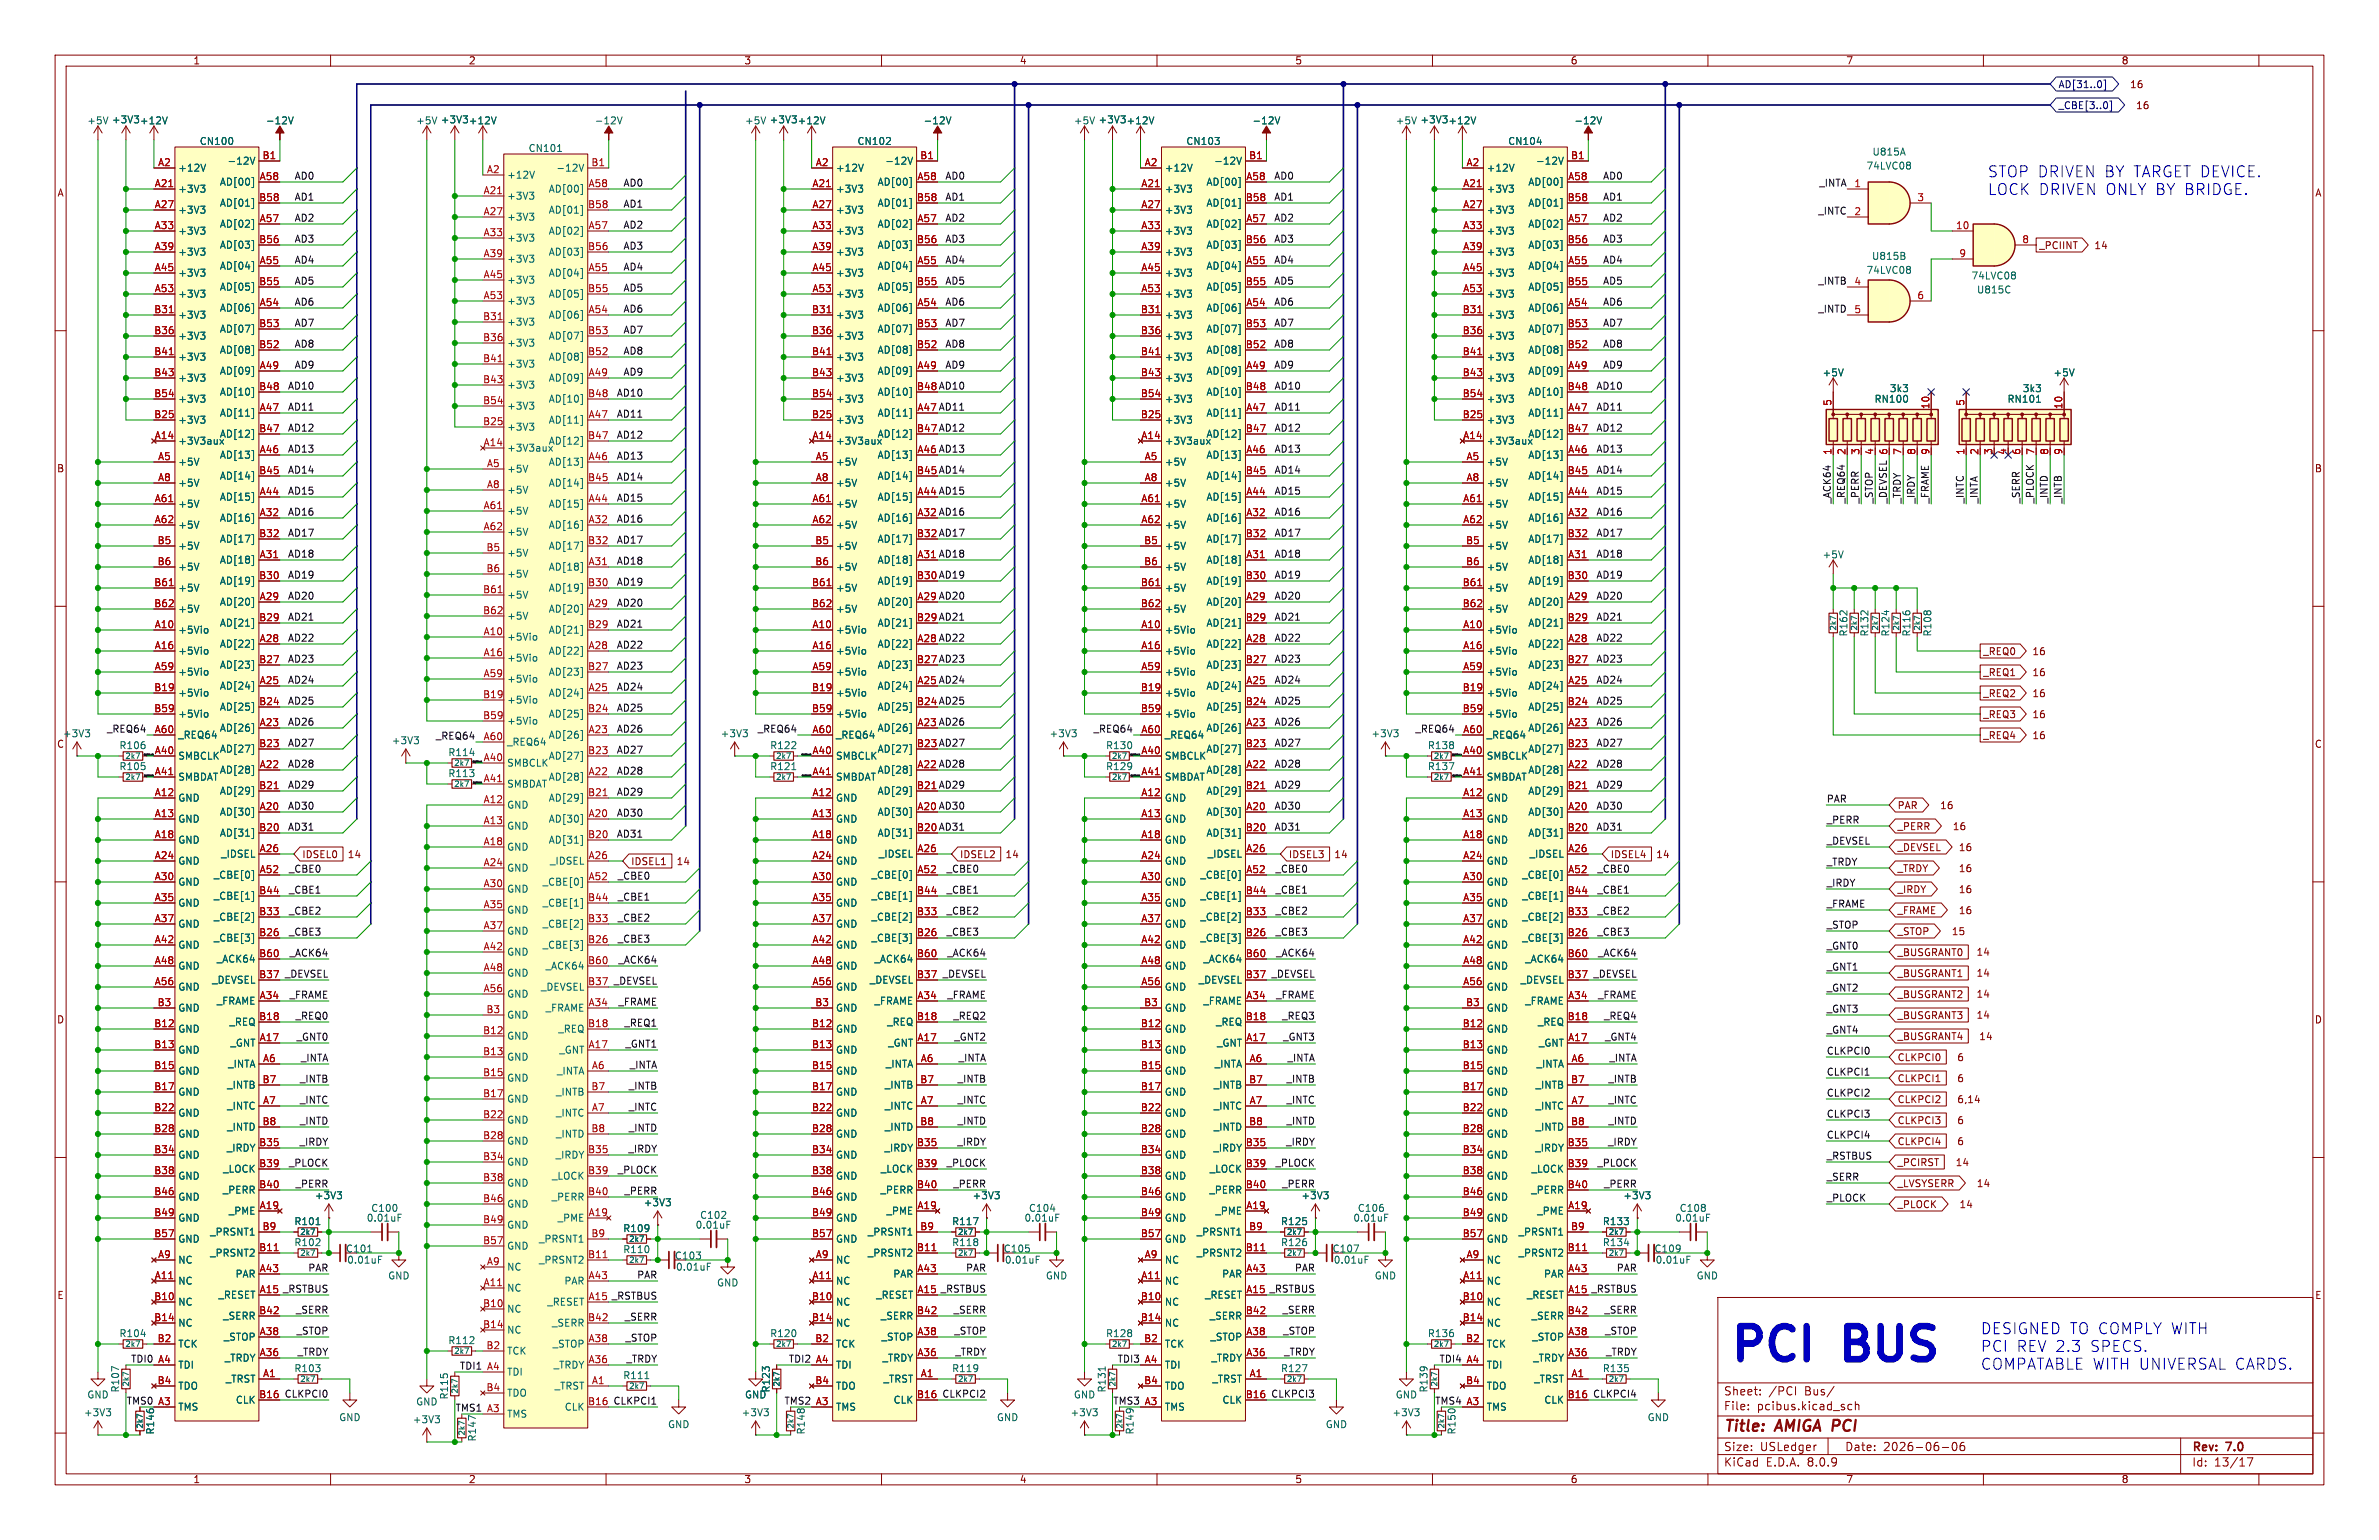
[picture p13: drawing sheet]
<svg xmlns="http://www.w3.org/2000/svg" width="432mm" height="279mm" viewBox="0 0 432 279" stroke-linecap="round" stroke-linejoin="round" font-family="sans-serif">
<defs><g id="words">
<g font-size="8.4" fill="#0000c2">
<text x="313.7" y="247.4">PCI</text>
<text x="335.5" y="247.4">BUS</text>
</g>
<g font-size="2.8" fill="#0000c2">
<text x="360.7" y="32.4">STOP DRIVEN BY TARGET DEVICE.</text>
<text x="360.7" y="35.6">LOCK DRIVEN ONLY BY BRIDGE.</text>
<text x="359.4" y="242.2">DESIGNED TO COMPLY WITH</text>
<text x="359.4" y="245.5">PCI REV 2.3</text>
<text x="379.4" y="245.5">SPECS.</text>
<text x="359.4" y="248.7">COMPATABLE WITH UNIVERSAL CARDS.</text>
</g>
<g font-size="2.8" fill="#840000">
<text x="312.8" y="260.3">Title:</text>
<text x="322.5" y="260.3">AMIGA PCI</text>
</g>
<g font-size="2.1" fill="#840000">
<text x="312.8" y="256.1">File:</text>
<text x="312.8" y="253.4">Sheet:</text>
<text x="318.9" y="256.1">pcibus.kicad_sch</text>
<text x="321" y="253.4">/PCI</text>
<text x="327.6" y="253.4">Bus/</text>
<text x="312.8" y="263.5">Size:</text>
<text x="319.5" y="263.5">USLedger</text>
<text x="334.8" y="263.5">Date:</text>
<text x="341.8" y="263.5">2026-06-06</text>
<text x="397.8" y="263.7">Rev:</text>
<text x="404.2" y="263.7">7.0</text>
<text x="312.8" y="266.3">KiCad</text>
<text x="320.5" y="266.3">E.D.A.</text>
<text x="328.1" y="266.3">8.0.9</text>
<text x="397.8" y="266.3">Id:</text>
<text x="401.9" y="266.3">13/17</text>
</g>
<g font-size="1.8" fill="#840000">
<text x="35" y="11.9">1</text>
<text x="85" y="11.9">2</text>
<text x="135" y="11.9">3</text>
<text x="185" y="11.9">4</text>
<text x="235" y="11.9">5</text>
<text x="285" y="11.9">6</text>
<text x="335" y="11.9">7</text>
<text x="385" y="11.9">8</text>
<text x="386.5" y="16.2">16</text>
<text x="387.6" y="20">16</text>
<text x="10.3" y="35.9">A</text>
<text x="420.1" y="35.9">A</text>
<text x="370" y="45.4">_PCIINT</text>
<text x="380" y="45.4">14</text>
<text x="10.3" y="85.9">B</text>
<text x="420.1" y="85.9">B</text>
<text x="359.9" y="119.1">_REQ0</text>
<text x="368.8" y="119.1">16</text>
<text x="359.9" y="122.9">_REQ1</text>
<text x="368.8" y="122.9">16</text>
<text x="359.9" y="126.7">_REQ2</text>
<text x="359.9" y="130.5">_REQ3</text>
<text x="368.8" y="126.7">16</text>
<text x="368.8" y="130.5">16</text>
<text x="10.3" y="135.9">C</text>
<text x="359.9" y="134.3">_REQ4</text>
<text x="368.8" y="134.3">16</text>
<text x="420.1" y="135.9">C</text>
<text x="344.3" y="147">PAR</text>
<text x="352.1" y="147">16</text>
<text x="54.8" y="155.9">IDSEL0</text>
<text x="63" y="155.9">14</text>
<text x="174.1" y="155.9">IDSEL2</text>
<text x="182.4" y="155.9">14</text>
<text x="233.8" y="155.9">IDSEL3</text>
<text x="242.1" y="155.9">14</text>
<text x="292.3" y="155.9">IDSEL4</text>
<text x="300.5" y="155.9">14</text>
<text x="344.3" y="154.6">_DEVSEL</text>
<text x="344.3" y="150.8">_PERR</text>
<text x="354.4" y="150.8">16</text>
<text x="355.4" y="154.6">16</text>
<text x="114.5" y="157.2">IDSEL1</text>
<text x="122.7" y="157.2">14</text>
<text x="344.3" y="158.4">_TRDY</text>
<text x="355.4" y="158.4">16</text>
<text x="344.3" y="166.1">_FRAME</text>
<text x="344.3" y="162.2">_IRDY</text>
<text x="355.4" y="166.1">16</text>
<text x="355.4" y="162.2">16</text>
<text x="344.3" y="169.9">_STOP</text>
<text x="344.3" y="173.7">_BUSGRANT0</text>
<text x="354.2" y="169.9">15</text>
<text x="358.7" y="173.6">14</text>
<text x="344.3" y="177.5">_BUSGRANT1</text>
<text x="358.7" y="177.4">14</text>
<text x="10.3" y="185.9">D</text>
<text x="344.3" y="181.3">_BUSGRANT2</text>
<text x="344.3" y="185.1">_BUSGRANT3</text>
<text x="358.7" y="181.2">14</text>
<text x="358.7" y="185">14</text>
<text x="420.1" y="185.9">D</text>
<text x="344.3" y="188.9">_BUSGRANT4</text>
<text x="359.1" y="188.9">14</text>
<text x="344.3" y="192.7">CLKPCI0</text>
<text x="344.3" y="196.5">CLKPCI1</text>
<text x="355.2" y="192.7">6</text>
<text x="355.2" y="196.5">6</text>
<text x="344.3" y="200.3">CLKPCI2</text>
<text x="355.2" y="200.3">6,14</text>
<text x="344.3" y="204.2">CLKPCI3</text>
<text x="344.3" y="208">CLKPCI4</text>
<text x="355.2" y="204.2">6</text>
<text x="355.2" y="208">6</text>
<text x="344.3" y="215.6">_LVSYSERR</text>
<text x="344.3" y="211.8">_PCIRST</text>
<text x="354.9" y="211.8">14</text>
<text x="358.7" y="215.6">14</text>
<text x="344.3" y="219.4">_PLOCK</text>
<text x="355.6" y="219.4">14</text>
<text x="10.3" y="235.9">E</text>
<text x="420.1" y="235.9">E</text>
<text x="35" y="269.3">1</text>
<text x="85" y="269.3">2</text>
<text x="135" y="269.3">3</text>
<text x="185" y="269.3">4</text>
<text x="235" y="269.3">5</text>
<text x="285" y="269.3">6</text>
<text x="335" y="269.3">7</text>
<text x="385" y="269.3">8</text>
</g>
<g font-size="1.8" fill="#000084">
<text x="373.5" y="16.2">AD[31..0]</text>
<text x="373.5" y="20">_CBE[3..0]</text>
</g>
<g font-size="1.8" fill="#006464">
<text x="15.7" y="22.8">+5V</text>
<text x="20.2" y="22.6">+3V3 +12V</text>
<text x="48.2" y="22.8">-12V</text>
<text x="75.4" y="22.8">+5V</text>
<text x="79.9" y="22.6">+3V3 +12V</text>
<text x="107.8" y="22.8">-12V</text>
<text x="135.1" y="22.8">+5V</text>
<text x="139.6" y="22.6">+3V3 +12V</text>
<text x="167.5" y="22.8">-12V</text>
<text x="194.8" y="22.8">+5V</text>
<text x="199.3" y="22.6">+3V3 +12V</text>
<text x="227.2" y="22.8">-12V</text>
<text x="253.2" y="22.8">+5V</text>
<text x="257.7" y="22.6">+3V3 +12V</text>
<text x="285.6" y="22.8">-12V</text>
<text x="36.2" y="26.5">CN100</text>
<text x="95.8" y="27.8">CN101</text>
<text x="155.5" y="26.5">CN102</text>
<text x="215.2" y="26.5">CN103</text>
<text x="273.6" y="26.5">CN104</text>
<text x="339.8" y="28.4">U815A</text>
<text x="32.3" y="31.3">+12V</text>
<text x="32.3" y="35.2">+3V3</text>
<text x="39.8" y="33.9">AD[00]</text>
<text x="41.2" y="30.1">-12V</text>
<text x="91.9" y="32.6">+12V</text>
<text x="99.5" y="35.2">AD[00]</text>
<text x="100.9" y="31.3">-12V</text>
<text x="151.6" y="31.3">+12V</text>
<text x="151.6" y="35.2">+3V3</text>
<text x="159.2" y="33.9">AD[00]</text>
<text x="160.6" y="30.1">-12V</text>
<text x="211.3" y="31.3">+12V</text>
<text x="211.3" y="35.2">+3V3</text>
<text x="218.9" y="33.9">AD[00]</text>
<text x="220.3" y="30.1">-12V</text>
<text x="269.7" y="31.3">+12V</text>
<text x="269.7" y="35.2">+3V3</text>
<text x="277.3" y="33.9">AD[00]</text>
<text x="278.7" y="30.1">-12V</text>
<text x="338.7" y="31">74LVC08</text>
<text x="32.3" y="39">+3V3</text>
<text x="39.8" y="41.5">AD[02]</text>
<text x="39.8" y="37.7">AD[01]</text>
<text x="91.9" y="36.4">+3V3</text>
<text x="91.9" y="40.2">+3V3</text>
<text x="99.5" y="39">AD[01]</text>
<text x="151.6" y="39">+3V3</text>
<text x="159.2" y="41.5">AD[02]</text>
<text x="159.2" y="37.7">AD[01]</text>
<text x="211.3" y="39">+3V3</text>
<text x="218.9" y="41.5">AD[02]</text>
<text x="218.9" y="37.7">AD[01]</text>
<text x="269.7" y="39">+3V3</text>
<text x="277.3" y="41.5">AD[02]</text>
<text x="277.3" y="37.7">AD[01]</text>
<text x="32.3" y="42.8">+3V3</text>
<text x="32.3" y="46.6">+3V3</text>
<text x="39.8" y="45.3">AD[03]</text>
<text x="91.9" y="44">+3V3</text>
<text x="91.9" y="47.9">+3V3</text>
<text x="99.5" y="42.8">AD[02]</text>
<text x="99.5" y="46.6">AD[03]</text>
<text x="151.6" y="42.8">+3V3</text>
<text x="151.6" y="46.6">+3V3</text>
<text x="159.2" y="45.3">AD[03]</text>
<text x="211.3" y="42.8">+3V3</text>
<text x="211.3" y="46.6">+3V3</text>
<text x="218.9" y="45.3">AD[03]</text>
<text x="269.7" y="42.8">+3V3</text>
<text x="269.7" y="46.6">+3V3</text>
<text x="277.3" y="45.3">AD[03]</text>
<text x="339.7" y="47.3">U815B</text>
<text x="32.3" y="50.4">+3V3</text>
<text x="39.8" y="49.1">AD[04]</text>
<text x="39.8" y="52.9">AD[05]</text>
<text x="91.9" y="51.7">+3V3</text>
<text x="99.5" y="50.4">AD[04]</text>
<text x="151.6" y="50.4">+3V3</text>
<text x="159.2" y="49.1">AD[04]</text>
<text x="159.2" y="52.9">AD[05]</text>
<text x="211.3" y="50.4">+3V3</text>
<text x="218.9" y="49.1">AD[04]</text>
<text x="218.9" y="52.9">AD[05]</text>
<text x="269.7" y="50.4">+3V3</text>
<text x="277.3" y="49.1">AD[04]</text>
<text x="277.3" y="52.9">AD[05]</text>
<text x="338.7" y="49.9">74LVC08</text>
<text x="357.7" y="50.9">74LVC08</text>
<text x="358.7" y="53.4">U815C</text>
<text x="32.3" y="54.2">+3V3</text>
<text x="32.3" y="58">+3V3</text>
<text x="39.8" y="56.7">AD[06]</text>
<text x="91.9" y="55.5">+3V3</text>
<text x="91.9" y="59.3">+3V3</text>
<text x="99.5" y="58">AD[06]</text>
<text x="99.5" y="54.2">AD[05]</text>
<text x="151.6" y="54.2">+3V3</text>
<text x="151.6" y="58">+3V3</text>
<text x="159.2" y="56.7">AD[06]</text>
<text x="211.3" y="54.2">+3V3</text>
<text x="211.3" y="58">+3V3</text>
<text x="218.9" y="56.7">AD[06]</text>
<text x="269.7" y="54.2">+3V3</text>
<text x="269.7" y="58">+3V3</text>
<text x="277.3" y="56.7">AD[06]</text>
<text x="32.3" y="61.8">+3V3</text>
<text x="32.3" y="65.6">+3V3</text>
<text x="39.8" y="64.4">AD[08]</text>
<text x="39.8" y="60.6">AD[07]</text>
<text x="91.9" y="63.1">+3V3</text>
<text x="99.5" y="65.6">AD[08]</text>
<text x="99.5" y="61.8">AD[07]</text>
<text x="151.6" y="61.8">+3V3</text>
<text x="151.6" y="65.6">+3V3</text>
<text x="159.2" y="64.4">AD[08]</text>
<text x="159.2" y="60.6">AD[07]</text>
<text x="211.3" y="61.8">+3V3</text>
<text x="211.3" y="65.6">+3V3</text>
<text x="218.9" y="64.4">AD[08]</text>
<text x="218.9" y="60.6">AD[07]</text>
<text x="269.7" y="61.8">+3V3</text>
<text x="269.7" y="65.6">+3V3</text>
<text x="277.3" y="64.4">AD[08]</text>
<text x="277.3" y="60.6">AD[07]</text>
<text x="32.3" y="69.4">+3V3</text>
<text x="39.8" y="68.2">AD[09]</text>
<text x="39.8" y="72">AD[10]</text>
<text x="91.9" y="66.9">+3V3</text>
<text x="91.9" y="70.7">+3V3</text>
<text x="99.5" y="69.4">AD[09]</text>
<text x="151.6" y="69.4">+3V3</text>
<text x="159.2" y="68.2">AD[09]</text>
<text x="159.2" y="72">AD[10]</text>
<text x="211.3" y="69.4">+3V3</text>
<text x="218.9" y="68.2">AD[09]</text>
<text x="218.9" y="72">AD[10]</text>
<text x="269.7" y="69.4">+3V3</text>
<text x="277.3" y="68.2">AD[09]</text>
<text x="277.3" y="72">AD[10]</text>
<text x="330.7" y="68.5">+5V</text>
<text x="342.9" y="71.3">3k3</text>
<text x="367.1" y="71.3">3k3</text>
<text x="372.6" y="68.5">+5V</text>
<text x="32.3" y="77.1">+3V3</text>
<text x="32.3" y="73.3">+3V3</text>
<text x="39.8" y="75.8">AD[11]</text>
<text x="91.9" y="74.5">+3V3</text>
<text x="99.5" y="77.1">AD[11]</text>
<text x="99.5" y="73.3">AD[10]</text>
<text x="151.6" y="77.1">+3V3</text>
<text x="151.6" y="73.3">+3V3</text>
<text x="159.2" y="75.8">AD[11]</text>
<text x="211.3" y="77.1">+3V3</text>
<text x="211.3" y="73.3">+3V3</text>
<text x="218.9" y="75.8">AD[11]</text>
<text x="269.7" y="77.1">+3V3</text>
<text x="269.7" y="73.3">+3V3</text>
<text x="277.3" y="75.8">AD[11]</text>
<text x="340.1" y="73.3">RN100</text>
<text x="364.3" y="73.3">RN101</text>
<text x="32.3" y="80.9">+3V3aux</text>
<text x="39.8" y="83.4">AD[13]</text>
<text x="39.8" y="79.6">AD[12]</text>
<text x="91.9" y="82.1">+3V3aux</text>
<text x="91.9" y="78.3">+3V3</text>
<text x="99.5" y="80.9">AD[12]</text>
<text x="151.6" y="80.9">+3V3aux</text>
<text x="159.2" y="83.4">AD[13]</text>
<text x="159.2" y="79.6">AD[12]</text>
<text x="211.3" y="80.9">+3V3aux</text>
<text x="218.9" y="83.4">AD[13]</text>
<text x="218.9" y="79.6">AD[12]</text>
<text x="269.7" y="80.9">+3V3aux</text>
<text x="277.3" y="83.4">AD[13]</text>
<text x="277.3" y="79.6">AD[12]</text>
<text x="32.3" y="84.7">+5V</text>
<text x="32.3" y="88.5">+5V</text>
<text x="39.8" y="87.2">AD[14]</text>
<text x="91.9" y="86">+5V</text>
<text x="91.9" y="89.8">+5V</text>
<text x="99.5" y="84.7">AD[13]</text>
<text x="99.5" y="88.5">AD[14]</text>
<text x="151.6" y="84.7">+5V</text>
<text x="151.6" y="88.5">+5V</text>
<text x="159.2" y="87.2">AD[14]</text>
<text x="211.3" y="84.7">+5V</text>
<text x="211.3" y="88.5">+5V</text>
<text x="218.9" y="87.2">AD[14]</text>
<text x="269.7" y="84.7">+5V</text>
<text x="269.7" y="88.5">+5V</text>
<text x="277.3" y="87.2">AD[14]</text>
<text x="32.3" y="92.3">+5V</text>
<text x="39.8" y="94.8">AD[16]</text>
<text x="39.8" y="91">AD[15]</text>
<text x="91.9" y="93.6">+5V</text>
<text x="99.5" y="92.3">AD[15]</text>
<text x="151.6" y="92.3">+5V</text>
<text x="159.2" y="94.8">AD[16]</text>
<text x="159.2" y="91">AD[15]</text>
<text x="211.3" y="92.3">+5V</text>
<text x="218.9" y="94.8">AD[16]</text>
<text x="218.9" y="91">AD[15]</text>
<text x="269.7" y="92.3">+5V</text>
<text x="277.3" y="94.8">AD[16]</text>
<text x="277.3" y="91">AD[15]</text>
<text x="32.3" y="96.1">+5V</text>
<text x="32.3" y="99.9">+5V</text>
<text x="39.8" y="98.7">AD[17]</text>
<text x="91.9" y="97.4">+5V</text>
<text x="91.9" y="101.2">+5V</text>
<text x="99.5" y="96.1">AD[16]</text>
<text x="99.5" y="99.9">AD[17]</text>
<text x="151.6" y="96.1">+5V</text>
<text x="151.6" y="99.9">+5V</text>
<text x="159.2" y="98.7">AD[17]</text>
<text x="211.3" y="96.1">+5V</text>
<text x="211.3" y="99.9">+5V</text>
<text x="218.9" y="98.7">AD[17]</text>
<text x="269.7" y="96.1">+5V</text>
<text x="269.7" y="99.9">+5V</text>
<text x="277.3" y="98.7">AD[17]</text>
<text x="330.7" y="101.5">+5V</text>
<text x="32.3" y="103.7">+5V</text>
<text x="32.3" y="107.5">+5V</text>
<text x="39.8" y="102.5">AD[18]</text>
<text x="39.8" y="106.3">AD[19]</text>
<text x="91.9" y="105">+5V</text>
<text x="99.5" y="103.7">AD[18]</text>
<text x="99.5" y="107.5">AD[19]</text>
<text x="151.6" y="103.7">+5V</text>
<text x="151.6" y="107.5">+5V</text>
<text x="159.2" y="102.5">AD[18]</text>
<text x="159.2" y="106.3">AD[19]</text>
<text x="211.3" y="103.7">+5V</text>
<text x="211.3" y="107.5">+5V</text>
<text x="218.9" y="102.5">AD[18]</text>
<text x="218.9" y="106.3">AD[19]</text>
<text x="269.7" y="103.7">+5V</text>
<text x="269.7" y="107.5">+5V</text>
<text x="277.3" y="102.5">AD[18]</text>
<text x="277.3" y="106.3">AD[19]</text>
<text x="32.3" y="111.4">+5V</text>
<text x="39.8" y="110.1">AD[20]</text>
<text x="39.8" y="113.9">AD[21]</text>
<text x="91.9" y="108.8">+5V</text>
<text x="91.9" y="112.6">+5V</text>
<text x="99.5" y="111.4">AD[20]</text>
<text x="151.6" y="111.4">+5V</text>
<text x="159.2" y="110.1">AD[20]</text>
<text x="159.2" y="113.9">AD[21]</text>
<text x="211.3" y="111.4">+5V</text>
<text x="218.9" y="110.1">AD[20]</text>
<text x="218.9" y="113.9">AD[21]</text>
<text x="269.7" y="111.4">+5V</text>
<text x="277.3" y="110.1">AD[20]</text>
<text x="277.3" y="113.9">AD[21]</text>
<text x="32.3" y="115.2">+5Vio</text>
<text x="32.3" y="119">+5Vio</text>
<text x="39.8" y="117.7">AD[22]</text>
<text x="91.9" y="116.4">+5Vio</text>
<text x="99.5" y="119">AD[22]</text>
<text x="99.5" y="115.2">AD[21]</text>
<text x="151.6" y="115.2">+5Vio</text>
<text x="151.6" y="119">+5Vio</text>
<text x="159.2" y="117.7">AD[22]</text>
<text x="211.3" y="115.2">+5Vio</text>
<text x="211.3" y="119">+5Vio</text>
<text x="218.9" y="117.7">AD[22]</text>
<text x="269.7" y="115.2">+5Vio</text>
<text x="269.7" y="119">+5Vio</text>
<text x="277.3" y="117.7">AD[22]</text>
<text x="335.5" y="115.6" transform="rotate(-90 335.5 115.6)">R162</text>
<text x="339.3" y="115.6" transform="rotate(-90 339.3 115.6)">R132</text>
<text x="343.1" y="115.6" transform="rotate(-90 343.1 115.6)">R124</text>
<text x="346.9" y="115.6" transform="rotate(-90 346.9 115.6)">R116</text>
<text x="350.7" y="115.6" transform="rotate(-90 350.7 115.6)">R108</text>
<text x="32.3" y="122.8">+5Vio</text>
<text x="39.8" y="125.3">AD[24]</text>
<text x="39.8" y="121.5">AD[23]</text>
<text x="91.9" y="120.2">+5Vio</text>
<text x="91.9" y="124.1">+5Vio</text>
<text x="99.5" y="122.8">AD[23]</text>
<text x="151.6" y="122.8">+5Vio</text>
<text x="159.2" y="125.3">AD[24]</text>
<text x="159.2" y="121.5">AD[23]</text>
<text x="211.3" y="122.8">+5Vio</text>
<text x="218.9" y="125.3">AD[24]</text>
<text x="218.9" y="121.5">AD[23]</text>
<text x="269.7" y="122.8">+5Vio</text>
<text x="277.3" y="125.3">AD[24]</text>
<text x="277.3" y="121.5">AD[23]</text>
<text x="32.3" y="126.6">+5Vio</text>
<text x="32.3" y="130.4">+5Vio</text>
<text x="39.8" y="129.1">AD[25]</text>
<text x="91.9" y="127.9">+5Vio</text>
<text x="91.9" y="131.7">+5Vio</text>
<text x="99.5" y="126.6">AD[24]</text>
<text x="99.5" y="130.4">AD[25]</text>
<text x="151.6" y="126.6">+5Vio</text>
<text x="151.6" y="130.4">+5Vio</text>
<text x="159.2" y="129.1">AD[25]</text>
<text x="211.3" y="126.6">+5Vio</text>
<text x="211.3" y="130.4">+5Vio</text>
<text x="218.9" y="129.1">AD[25]</text>
<text x="269.7" y="126.6">+5Vio</text>
<text x="269.7" y="130.4">+5Vio</text>
<text x="277.3" y="129.1">AD[25]</text>
<text x="11.3" y="134">+3V3</text>
<text x="21.6" y="136.1">R106</text>
<text x="32.3" y="134.2">_REQ64</text>
<text x="39.8" y="132.9">AD[26]</text>
<text x="39.8" y="136.8">AD[27]</text>
<text x="71" y="135.2">+3V3</text>
<text x="81.3" y="137.4">R114</text>
<text x="91.9" y="135.5">_REQ64</text>
<text x="99.5" y="134.2">AD[26]</text>
<text x="130.7" y="134">+3V3</text>
<text x="139.7" y="136.1">R122</text>
<text x="151.6" y="134.2">_REQ64</text>
<text x="159.2" y="132.9">AD[26]</text>
<text x="159.2" y="136.8">AD[27]</text>
<text x="190.4" y="134">+3V3</text>
<text x="200.6" y="136.1">R130</text>
<text x="211.3" y="134.2">_REQ64</text>
<text x="218.9" y="132.9">AD[26]</text>
<text x="218.9" y="136.8">AD[27]</text>
<text x="248.8" y="134">+3V3</text>
<text x="259.1" y="136.1">R138</text>
<text x="269.7" y="134.2">_REQ64</text>
<text x="277.3" y="132.9">AD[26]</text>
<text x="277.3" y="136.8">AD[27]</text>
<text x="21.6" y="139.9">R105</text>
<text x="32.3" y="138">SMBCLK</text>
<text x="32.3" y="141.8">SMBDAT</text>
<text x="39.8" y="140.6">AD[28]</text>
<text x="81.3" y="141.2">R113</text>
<text x="91.9" y="139.3">SMBCLK</text>
<text x="91.9" y="143.1">SMBDAT</text>
<text x="99.5" y="141.8">AD[28]</text>
<text x="99.5" y="138">AD[27]</text>
<text x="139.7" y="139.9">R121</text>
<text x="151.6" y="138">SMBCLK</text>
<text x="151.6" y="141.8">SMBDAT</text>
<text x="159.2" y="140.6">AD[28]</text>
<text x="200.6" y="139.9">R129</text>
<text x="211.3" y="138">SMBCLK</text>
<text x="211.3" y="141.8">SMBDAT</text>
<text x="218.9" y="140.6">AD[28]</text>
<text x="259.1" y="139.9">R137</text>
<text x="269.7" y="138">SMBCLK</text>
<text x="269.7" y="141.8">SMBDAT</text>
<text x="277.3" y="140.6">AD[28]</text>
<text x="32.3" y="145.6">GND</text>
<text x="32.3" y="149.5">GND</text>
<text x="39.8" y="148.2">AD[30]</text>
<text x="39.8" y="144.4">AD[29]</text>
<text x="91.9" y="146.9">GND</text>
<text x="99.5" y="149.5">AD[30]</text>
<text x="99.5" y="145.6">AD[29]</text>
<text x="151.6" y="145.6">GND</text>
<text x="151.6" y="149.5">GND</text>
<text x="159.2" y="148.2">AD[30]</text>
<text x="159.2" y="144.4">AD[29]</text>
<text x="211.3" y="145.6">GND</text>
<text x="211.3" y="149.5">GND</text>
<text x="218.9" y="148.2">AD[30]</text>
<text x="218.9" y="144.4">AD[29]</text>
<text x="269.7" y="145.6">GND</text>
<text x="269.7" y="149.5">GND</text>
<text x="277.3" y="148.2">AD[30]</text>
<text x="277.3" y="144.4">AD[29]</text>
<text x="32.3" y="153.3">GND</text>
<text x="39.8" y="152">AD[31]</text>
<text x="40" y="155.8">_IDSEL</text>
<text x="91.9" y="150.7">GND</text>
<text x="91.9" y="154.5">GND</text>
<text x="99.5" y="153.3">AD[31]</text>
<text x="151.6" y="153.3">GND</text>
<text x="159.2" y="152">AD[31]</text>
<text x="159.4" y="155.8">_IDSEL</text>
<text x="211.3" y="153.3">GND</text>
<text x="218.9" y="152">AD[31]</text>
<text x="219.1" y="155.8">_IDSEL</text>
<text x="269.7" y="153.3">GND</text>
<text x="277.3" y="152">AD[31]</text>
<text x="277.5" y="155.8">_IDSEL</text>
<text x="32.3" y="157.1">GND</text>
<text x="32.3" y="160.9">GND</text>
<text x="38.7" y="159.6">_CBE[0]</text>
<text x="91.9" y="158.3">GND</text>
<text x="98.4" y="160.9">_CBE[0]</text>
<text x="99.7" y="157.1">_IDSEL</text>
<text x="151.6" y="157.1">GND</text>
<text x="151.6" y="160.9">GND</text>
<text x="158.1" y="159.6">_CBE[0]</text>
<text x="211.3" y="157.1">GND</text>
<text x="211.3" y="160.9">GND</text>
<text x="217.8" y="159.6">_CBE[0]</text>
<text x="269.7" y="157.1">GND</text>
<text x="269.7" y="160.9">GND</text>
<text x="276.2" y="159.6">_CBE[0]</text>
<text x="32.3" y="164.7">GND</text>
<text x="38.7" y="167.2">_CBE[2]</text>
<text x="38.7" y="163.4">_CBE[1]</text>
<text x="91.9" y="162.2">GND</text>
<text x="91.9" y="166">GND</text>
<text x="98.4" y="164.7">_CBE[1]</text>
<text x="151.6" y="164.7">GND</text>
<text x="158.1" y="167.2">_CBE[2]</text>
<text x="158.1" y="163.4">_CBE[1]</text>
<text x="211.3" y="164.7">GND</text>
<text x="217.8" y="167.2">_CBE[2]</text>
<text x="217.8" y="163.4">_CBE[1]</text>
<text x="269.7" y="164.7">GND</text>
<text x="276.2" y="167.2">_CBE[2]</text>
<text x="276.2" y="163.4">_CBE[1]</text>
<text x="32.3" y="168.5">GND</text>
<text x="32.3" y="172.3">GND</text>
<text x="38.7" y="171">_CBE[3]</text>
<text x="91.9" y="169.8">GND</text>
<text x="91.9" y="173.6">GND</text>
<text x="98.4" y="172.3">_CBE[3]</text>
<text x="98.4" y="168.5">_CBE[2]</text>
<text x="151.6" y="168.5">GND</text>
<text x="151.6" y="172.3">GND</text>
<text x="158.1" y="171">_CBE[3]</text>
<text x="211.3" y="168.5">GND</text>
<text x="211.3" y="172.3">GND</text>
<text x="217.8" y="171">_CBE[3]</text>
<text x="269.7" y="168.5">GND</text>
<text x="269.7" y="172.3">GND</text>
<text x="276.2" y="171">_CBE[3]</text>
<text x="32.3" y="176.1">GND</text>
<text x="32.3" y="179.9">GND</text>
<text x="38.4" y="178.7">_DEVSEL</text>
<text x="39.3" y="174.9">_ACK64</text>
<text x="91.9" y="177.4">GND</text>
<text x="98.1" y="179.9">_DEVSEL</text>
<text x="99" y="176.1">_ACK64</text>
<text x="151.6" y="176.1">GND</text>
<text x="151.6" y="179.9">GND</text>
<text x="157.8" y="178.7">_DEVSEL</text>
<text x="158.6" y="174.9">_ACK64</text>
<text x="211.3" y="176.1">GND</text>
<text x="211.3" y="179.9">GND</text>
<text x="217.5" y="178.7">_DEVSEL</text>
<text x="218.3" y="174.9">_ACK64</text>
<text x="269.7" y="176.1">GND</text>
<text x="269.7" y="179.9">GND</text>
<text x="275.9" y="178.7">_DEVSEL</text>
<text x="276.8" y="174.9">_ACK64</text>
<text x="32.3" y="183.7">GND</text>
<text x="39.3" y="182.5">_FRAME</text>
<text x="91.9" y="181.2">GND</text>
<text x="91.9" y="185">GND</text>
<text x="99" y="183.7">_FRAME</text>
<text x="151.6" y="183.7">GND</text>
<text x="158.6" y="182.5">_FRAME</text>
<text x="211.3" y="183.7">GND</text>
<text x="218.3" y="182.5">_FRAME</text>
<text x="269.7" y="183.7">GND</text>
<text x="276.8" y="182.5">_FRAME</text>
<text x="32.3" y="187.6">GND</text>
<text x="32.3" y="191.4">GND</text>
<text x="41.6" y="186.3">_REQ</text>
<text x="41.7" y="190.1">_GNT</text>
<text x="91.9" y="188.8">GND</text>
<text x="101.3" y="187.6">_REQ</text>
<text x="101.4" y="191.4">_GNT</text>
<text x="151.6" y="187.6">GND</text>
<text x="151.6" y="191.4">GND</text>
<text x="160.9" y="186.3">_REQ</text>
<text x="161.1" y="190.1">_GNT</text>
<text x="211.3" y="187.6">GND</text>
<text x="211.3" y="191.4">GND</text>
<text x="220.6" y="186.3">_REQ</text>
<text x="220.8" y="190.1">_GNT</text>
<text x="269.7" y="187.6">GND</text>
<text x="269.7" y="191.4">GND</text>
<text x="279.1" y="186.3">_REQ</text>
<text x="279.2" y="190.1">_GNT</text>
<text x="32.3" y="195.2">GND</text>
<text x="41.1" y="197.7">_INTB</text>
<text x="41.3" y="193.9">_INTA</text>
<text x="91.9" y="192.6">GND</text>
<text x="91.9" y="196.4">GND</text>
<text x="101" y="195.2">_INTA</text>
<text x="151.6" y="195.2">GND</text>
<text x="160.5" y="197.7">_INTB</text>
<text x="160.7" y="193.9">_INTA</text>
<text x="211.3" y="195.2">GND</text>
<text x="220.2" y="197.7">_INTB</text>
<text x="220.4" y="193.9">_INTA</text>
<text x="269.7" y="195.2">GND</text>
<text x="278.6" y="197.7">_INTB</text>
<text x="278.8" y="193.9">_INTA</text>
<text x="32.3" y="199">GND</text>
<text x="32.3" y="202.8">GND</text>
<text x="41.1" y="201.5">_INTC</text>
<text x="91.9" y="200.3">GND</text>
<text x="100.8" y="202.8">_INTC</text>
<text x="100.8" y="199">_INTB</text>
<text x="151.6" y="199">GND</text>
<text x="151.6" y="202.8">GND</text>
<text x="160.5" y="201.5">_INTC</text>
<text x="211.3" y="199">GND</text>
<text x="211.3" y="202.8">GND</text>
<text x="220.2" y="201.5">_INTC</text>
<text x="269.7" y="199">GND</text>
<text x="269.7" y="202.8">GND</text>
<text x="278.6" y="201.5">_INTC</text>
<text x="32.3" y="206.6">GND</text>
<text x="41.1" y="209.1">_IRDY</text>
<text x="41.1" y="205.3">_INTD</text>
<text x="91.9" y="204.1">GND</text>
<text x="91.9" y="207.9">GND</text>
<text x="100.8" y="206.6">_INTD</text>
<text x="151.6" y="206.6">GND</text>
<text x="160.5" y="209.1">_IRDY</text>
<text x="160.5" y="205.3">_INTD</text>
<text x="211.3" y="206.6">GND</text>
<text x="220.1" y="209.1">_IRDY</text>
<text x="220.2" y="205.3">_INTD</text>
<text x="269.7" y="206.6">GND</text>
<text x="278.6" y="209.1">_IRDY</text>
<text x="278.6" y="205.3">_INTD</text>
<text x="32.3" y="210.4">GND</text>
<text x="32.3" y="214.2">GND</text>
<text x="40.4" y="213">_LOCK</text>
<text x="91.9" y="211.7">GND</text>
<text x="91.9" y="215.5">GND</text>
<text x="100.1" y="214.2">_LOCK</text>
<text x="100.8" y="210.4">_IRDY</text>
<text x="151.6" y="210.4">GND</text>
<text x="151.6" y="214.2">GND</text>
<text x="159.8" y="213">_LOCK</text>
<text x="211.3" y="210.4">GND</text>
<text x="211.3" y="214.2">GND</text>
<text x="219.5" y="213">_LOCK</text>
<text x="269.7" y="210.4">GND</text>
<text x="269.7" y="214.2">GND</text>
<text x="277.9" y="213">_LOCK</text>
<text x="32.3" y="218">GND</text>
<text x="32.3" y="221.8">GND</text>
<text x="40.4" y="216.8">_PERR</text>
<text x="41.4" y="220.6">_PME</text>
<text x="57" y="217.8">+3V3</text>
<text x="66.5" y="221.8">0.01uF</text>
<text x="67.3" y="220.1">C100</text>
<text x="91.9" y="219.3">GND</text>
<text x="100" y="218">_PERR</text>
<text x="101.1" y="221.8">_PME</text>
<text x="116.7" y="219">+3V3</text>
<text x="127" y="221.3">C102</text>
<text x="151.6" y="218">GND</text>
<text x="151.6" y="221.8">GND</text>
<text x="159.7" y="216.8">_PERR</text>
<text x="160.8" y="220.6">_PME</text>
<text x="176.4" y="217.8">+3V3</text>
<text x="185.8" y="221.8">0.01uF</text>
<text x="186.7" y="220.1">C104</text>
<text x="211.3" y="218">GND</text>
<text x="211.3" y="221.8">GND</text>
<text x="219.4" y="216.8">_PERR</text>
<text x="220.5" y="220.6">_PME</text>
<text x="236.1" y="217.8">+3V3</text>
<text x="245.5" y="221.8">0.01uF</text>
<text x="246.3" y="220.1">C106</text>
<text x="269.7" y="218">GND</text>
<text x="269.7" y="221.8">GND</text>
<text x="277.8" y="216.8">_PERR</text>
<text x="278.9" y="220.6">_PME</text>
<text x="294.5" y="217.8">+3V3</text>
<text x="304" y="221.8">0.01uF</text>
<text x="304.8" y="220.1">C108</text>
<text x="32.3" y="225.7">GND</text>
<text x="38.1" y="224.4">_PRSNT1</text>
<text x="53.3" y="226.3">R102</text>
<text x="53.3" y="222.5">R101</text>
<text x="62.7" y="227.4">C101</text>
<text x="91.9" y="223.1">GND</text>
<text x="91.9" y="226.9">GND</text>
<text x="97.7" y="225.7">_PRSNT1</text>
<text x="113" y="227.6">R110</text>
<text x="113" y="223.7">R109</text>
<text x="126.2" y="223.1">0.01uF</text>
<text x="151.6" y="225.7">GND</text>
<text x="157.4" y="224.4">_PRSNT1</text>
<text x="172.7" y="222.5">R117</text>
<text x="172.7" y="226.3">R118</text>
<text x="182.1" y="227.4">C105</text>
<text x="211.3" y="225.7">GND</text>
<text x="217.1" y="224.4">_PRSNT1</text>
<text x="232.4" y="222.5">R125</text>
<text x="232.4" y="226.3">R126</text>
<text x="241.8" y="227.4">C107</text>
<text x="269.7" y="225.7">GND</text>
<text x="275.5" y="224.4">_PRSNT1</text>
<text x="290.8" y="222.5">R133</text>
<text x="290.8" y="226.3">R134</text>
<text x="300.2" y="227.4">C109</text>
<text x="32.3" y="233.3">NC</text>
<text x="32.3" y="229.5">NC</text>
<text x="38.1" y="228.2">_PRSNT2</text>
<text x="42.7" y="232">PAR</text>
<text x="62.9" y="229.5">0.01uF</text>
<text x="70.4" y="232.3">GND</text>
<text x="91.9" y="230.7">NC</text>
<text x="97.7" y="229.5">_PRSNT2</text>
<text x="102.3" y="233.3">PAR</text>
<text x="122.4" y="228.7">C103</text>
<text x="122.6" y="230.7">0.01uF</text>
<text x="130" y="233.6">GND</text>
<text x="151.6" y="233.3">NC</text>
<text x="151.6" y="229.5">NC</text>
<text x="157.4" y="228.2">_PRSNT2</text>
<text x="162" y="232">PAR</text>
<text x="182.3" y="229.5">0.01uF</text>
<text x="189.7" y="232.3">GND</text>
<text x="211.3" y="233.3">NC</text>
<text x="211.3" y="229.5">NC</text>
<text x="217.1" y="228.2">_PRSNT2</text>
<text x="221.7" y="232">PAR</text>
<text x="242" y="229.5">0.01uF</text>
<text x="249.4" y="232.3">GND</text>
<text x="269.7" y="233.3">NC</text>
<text x="269.7" y="229.5">NC</text>
<text x="275.5" y="228.2">_PRSNT2</text>
<text x="280.1" y="232">PAR</text>
<text x="300.4" y="229.5">0.01uF</text>
<text x="307.8" y="232.3">GND</text>
<text x="32.3" y="237.1">NC</text>
<text x="39.6" y="235.8">_RESET</text>
<text x="40.4" y="239.6">_SERR</text>
<text x="91.9" y="234.5">NC</text>
<text x="91.9" y="238.4">NC</text>
<text x="99.3" y="237.1">_RESET</text>
<text x="151.6" y="237.1">NC</text>
<text x="158.9" y="235.8">_RESET</text>
<text x="159.8" y="239.6">_SERR</text>
<text x="211.3" y="237.1">NC</text>
<text x="218.6" y="235.8">_RESET</text>
<text x="219.5" y="239.6">_SERR</text>
<text x="269.7" y="237.1">NC</text>
<text x="277.1" y="235.8">_RESET</text>
<text x="277.9" y="239.6">_SERR</text>
<text x="21.6" y="242.8">R104</text>
<text x="32.3" y="240.9">NC</text>
<text x="32.3" y="244.7">TCK</text>
<text x="40.5" y="243.4">_STOP</text>
<text x="81.3" y="244.1">R112</text>
<text x="91.9" y="242.2">NC</text>
<text x="91.9" y="246">TCK</text>
<text x="100.1" y="240.9">_SERR</text>
<text x="100.2" y="244.7">_STOP</text>
<text x="139.7" y="242.8">R120</text>
<text x="151.6" y="240.9">NC</text>
<text x="151.6" y="244.7">TCK</text>
<text x="159.9" y="243.4">_STOP</text>
<text x="200.6" y="242.8">R128</text>
<text x="211.3" y="240.9">NC</text>
<text x="211.3" y="244.7">TCK</text>
<text x="219.6" y="243.4">_STOP</text>
<text x="259.1" y="242.8">R136</text>
<text x="269.7" y="240.9">NC</text>
<text x="269.7" y="244.7">TCK</text>
<text x="278" y="243.4">_STOP</text>
<text x="32.3" y="248.5">TDI</text>
<text x="40.7" y="247.2">_TRDY</text>
<text x="40.9" y="251.1">_TRST</text>
<text x="53.3" y="249.1">R103</text>
<text x="91.9" y="249.8">TDI</text>
<text x="100.4" y="248.5">_TRDY</text>
<text x="113" y="250.4">R111</text>
<text x="151.6" y="248.5">TDI</text>
<text x="160.1" y="247.2">_TRDY</text>
<text x="160.3" y="251.1">_TRST</text>
<text x="172.7" y="249.1">R119</text>
<text x="211.3" y="248.5">TDI</text>
<text x="219.8" y="247.2">_TRDY</text>
<text x="220" y="251.1">_TRST</text>
<text x="232.4" y="249.1">R127</text>
<text x="269.7" y="248.5">TDI</text>
<text x="278.2" y="247.2">_TRDY</text>
<text x="278.4" y="251.1">_TRST</text>
<text x="290.8" y="249.1">R135</text>
<text x="15.1" y="257.1">+3V3</text>
<text x="15.7" y="253.9">GND</text>
<text x="21.8" y="252.7" transform="rotate(-90 21.8 252.7)">R107</text>
<text x="32.3" y="256.1">TMS</text>
<text x="32.3" y="252.3">TDO</text>
<text x="42.7" y="254.9">CLK</text>
<text x="75.4" y="255.2">GND</text>
<text x="81.5" y="254" transform="rotate(-90 81.5 254)">R115</text>
<text x="91.9" y="257.4">TMS</text>
<text x="91.9" y="253.6">TDO</text>
<text x="100.6" y="252.3">_TRST</text>
<text x="102.4" y="256.1">CLK</text>
<text x="134.5" y="257.1">+3V3</text>
<text x="135.1" y="253.9">GND</text>
<text x="139.9" y="252.7" transform="rotate(-90 139.9 252.7)">R123</text>
<text x="151.6" y="256.1">TMS</text>
<text x="151.6" y="252.3">TDO</text>
<text x="162.1" y="254.9">CLK</text>
<text x="194.2" y="257.1">+3V3</text>
<text x="194.8" y="253.9">GND</text>
<text x="200.9" y="252.7" transform="rotate(-90 200.9 252.7)">R131</text>
<text x="211.3" y="256.1">TMS</text>
<text x="211.3" y="252.3">TDO</text>
<text x="221.8" y="254.9">CLK</text>
<text x="252.6" y="257.1">+3V3</text>
<text x="253.2" y="253.9">GND</text>
<text x="259.3" y="252.7" transform="rotate(-90 259.3 252.7)">R139</text>
<text x="269.7" y="256.1">TMS</text>
<text x="269.7" y="252.3">TDO</text>
<text x="280.2" y="254.9">CLK</text>
<text x="28.2" y="260.4" transform="rotate(-90 28.2 260.4)">R146</text>
<text x="61.5" y="258">GND</text>
<text x="74.8" y="258.4">+3V3</text>
<text x="86.6" y="261.6" transform="rotate(-90 86.6 261.6)">R147</text>
<text x="121.2" y="259.3">GND</text>
<text x="146.3" y="260.4" transform="rotate(-90 146.3 260.4)">R148</text>
<text x="180.8" y="258">GND</text>
<text x="206" y="260.4" transform="rotate(-90 206 260.4)">R149</text>
<text x="240.5" y="259.3">GND</text>
<text x="264.4" y="260.4" transform="rotate(-90 264.4 260.4)">R150</text>
<text x="299" y="258">GND</text>
</g>
<g font-size="1.8" fill="#a90000">
<text x="47.6" y="29">B1</text>
<text x="166.9" y="29">B1</text>
<text x="226.6" y="29">B1</text>
<text x="285" y="29">B1</text>
<text x="28" y="34">A21</text>
<text x="28.6" y="30.2">A2</text>
<text x="47" y="32.8">A58</text>
<text x="87.7" y="35.3">A21</text>
<text x="88.3" y="31.5">A2</text>
<text x="106.7" y="34">A58</text>
<text x="107.2" y="30.2">B1</text>
<text x="147.4" y="34">A21</text>
<text x="148" y="30.2">A2</text>
<text x="166.4" y="32.8">A58</text>
<text x="207.1" y="34">A21</text>
<text x="207.7" y="30.2">A2</text>
<text x="226.1" y="32.8">A58</text>
<text x="265.5" y="34">A21</text>
<text x="266.1" y="30.2">A2</text>
<text x="284.5" y="32.8">A58</text>
<text x="336.5" y="34">1</text>
<text x="28" y="37.8">A27</text>
<text x="28" y="41.7">A33</text>
<text x="46.9" y="36.6">B58</text>
<text x="47" y="40.4">A57</text>
<text x="87.7" y="39.1">A27</text>
<text x="106.6" y="37.8">B58</text>
<text x="106.7" y="41.7">A57</text>
<text x="147.4" y="37.8">A27</text>
<text x="147.4" y="41.7">A33</text>
<text x="166.3" y="36.6">B58</text>
<text x="166.4" y="40.4">A57</text>
<text x="207.1" y="37.8">A27</text>
<text x="207.1" y="41.7">A33</text>
<text x="226" y="36.6">B58</text>
<text x="226.1" y="40.4">A57</text>
<text x="265.5" y="37.8">A27</text>
<text x="265.5" y="41.7">A33</text>
<text x="284.4" y="36.6">B58</text>
<text x="284.5" y="40.4">A57</text>
<text x="336.5" y="39.1">2</text>
<text x="347.9" y="36.6">3</text>
<text x="354.9" y="41.7">10</text>
<text x="28" y="45.5">A39</text>
<text x="46.9" y="44.2">B56</text>
<text x="87.7" y="42.9">A33</text>
<text x="87.7" y="46.7">A39</text>
<text x="106.6" y="45.5">B56</text>
<text x="147.4" y="45.5">A39</text>
<text x="166.3" y="44.2">B56</text>
<text x="207.1" y="45.5">A39</text>
<text x="226" y="44.2">B56</text>
<text x="265.5" y="45.5">A39</text>
<text x="284.4" y="44.2">B56</text>
<text x="355.5" y="46.7">9</text>
<text x="367" y="44.2">8</text>
<text x="28" y="49.3">A45</text>
<text x="28" y="53.1">A53</text>
<text x="46.9" y="51.8">B55</text>
<text x="47" y="48">A55</text>
<text x="87.7" y="50.5">A45</text>
<text x="106.6" y="53.1">B55</text>
<text x="106.7" y="49.3">A55</text>
<text x="147.4" y="49.3">A45</text>
<text x="147.4" y="53.1">A53</text>
<text x="166.3" y="51.8">B55</text>
<text x="166.4" y="48">A55</text>
<text x="207.1" y="49.3">A45</text>
<text x="207.1" y="53.1">A53</text>
<text x="226" y="51.8">B55</text>
<text x="226.1" y="48">A55</text>
<text x="265.5" y="49.3">A45</text>
<text x="265.5" y="53.1">A53</text>
<text x="284.4" y="51.8">B55</text>
<text x="284.5" y="48">A55</text>
<text x="336.5" y="51.8">4</text>
<text x="27.9" y="56.9">B31</text>
<text x="46.9" y="59.4">B53</text>
<text x="47" y="55.6">A54</text>
<text x="87.6" y="58.2">B31</text>
<text x="87.7" y="54.4">A53</text>
<text x="106.7" y="56.9">A54</text>
<text x="147.3" y="56.9">B31</text>
<text x="166.3" y="59.4">B53</text>
<text x="166.4" y="55.6">A54</text>
<text x="207" y="56.9">B31</text>
<text x="226" y="59.4">B53</text>
<text x="226.1" y="55.6">A54</text>
<text x="265.4" y="56.9">B31</text>
<text x="284.4" y="59.4">B53</text>
<text x="284.5" y="55.6">A54</text>
<text x="336.5" y="56.9">5</text>
<text x="347.9" y="54.4">6</text>
<text x="27.9" y="60.7">B36</text>
<text x="27.9" y="64.5">B41</text>
<text x="46.9" y="63.2">B52</text>
<text x="87.6" y="62">B36</text>
<text x="87.6" y="65.8">B41</text>
<text x="106.6" y="64.5">B52</text>
<text x="106.6" y="60.7">B53</text>
<text x="147.3" y="60.7">B36</text>
<text x="147.3" y="64.5">B41</text>
<text x="166.3" y="63.2">B52</text>
<text x="207" y="60.7">B36</text>
<text x="207" y="64.5">B41</text>
<text x="226" y="63.2">B52</text>
<text x="265.4" y="60.7">B36</text>
<text x="265.4" y="64.5">B41</text>
<text x="284.4" y="63.2">B52</text>
<text x="27.9" y="68.3">B43</text>
<text x="46.9" y="70.9">B48</text>
<text x="47" y="67.1">A49</text>
<text x="87.6" y="69.6">B43</text>
<text x="106.7" y="68.3">A49</text>
<text x="147.3" y="68.3">B43</text>
<text x="166.3" y="70.9">B48</text>
<text x="166.4" y="67.1">A49</text>
<text x="207" y="68.3">B43</text>
<text x="226" y="70.9">B48</text>
<text x="226.1" y="67.1">A49</text>
<text x="265.4" y="68.3">B43</text>
<text x="284.4" y="70.9">B48</text>
<text x="284.5" y="67.1">A49</text>
<text x="27.9" y="75.9">B25</text>
<text x="27.9" y="72.1">B54</text>
<text x="47" y="74.7">A47</text>
<text x="87.6" y="77.2">B25</text>
<text x="87.6" y="73.4">B54</text>
<text x="106.6" y="72.1">B48</text>
<text x="106.7" y="75.9">A47</text>
<text x="147.3" y="75.9">B25</text>
<text x="147.3" y="72.1">B54</text>
<text x="166.4" y="74.7">A47</text>
<text x="207" y="75.9">B25</text>
<text x="207" y="72.1">B54</text>
<text x="226.1" y="74.7">A47</text>
<text x="265.4" y="75.9">B25</text>
<text x="265.4" y="72.1">B54</text>
<text x="284.5" y="74.7">A47</text>
<text x="332.5" y="73.7" transform="rotate(-90 332.5 73.7)">5</text>
<text x="350.3" y="74.3" transform="rotate(-90 350.3 74.3)">10</text>
<text x="356.6" y="73.7" transform="rotate(-90 356.6 73.7)">5</text>
<text x="374.4" y="74.3" transform="rotate(-90 374.4 74.3)">10</text>
<text x="28" y="79.8">A14</text>
<text x="28.6" y="83.6">A5</text>
<text x="46.9" y="78.5">B47</text>
<text x="47" y="82.3">A46</text>
<text x="87.7" y="81">A14</text>
<text x="106.6" y="79.8">B47</text>
<text x="106.7" y="83.6">A46</text>
<text x="147.4" y="79.8">A14</text>
<text x="148" y="83.6">A5</text>
<text x="166.3" y="78.5">B47</text>
<text x="166.4" y="82.3">A46</text>
<text x="207.1" y="79.8">A14</text>
<text x="207.7" y="83.6">A5</text>
<text x="226" y="78.5">B47</text>
<text x="226.1" y="82.3">A46</text>
<text x="265.5" y="79.8">A14</text>
<text x="266.1" y="83.6">A5</text>
<text x="284.4" y="78.5">B47</text>
<text x="284.5" y="82.3">A46</text>
<text x="332.5" y="82.6" transform="rotate(-90 332.5 82.6)">1</text>
<text x="335" y="82.6" transform="rotate(-90 335 82.6)">2</text>
<text x="337.6" y="82.6" transform="rotate(-90 337.6 82.6)">3</text>
<text x="340.1" y="82.6" transform="rotate(-90 340.1 82.6)">4</text>
<text x="342.6" y="82.6" transform="rotate(-90 342.6 82.6)">6</text>
<text x="345.2" y="82.6" transform="rotate(-90 345.2 82.6)">7</text>
<text x="347.7" y="82.6" transform="rotate(-90 347.7 82.6)">8</text>
<text x="350.3" y="82.6" transform="rotate(-90 350.3 82.6)">9</text>
<text x="356.6" y="82.6" transform="rotate(-90 356.6 82.6)">1</text>
<text x="359.2" y="82.6" transform="rotate(-90 359.2 82.6)">2</text>
<text x="361.7" y="82.6" transform="rotate(-90 361.7 82.6)">3</text>
<text x="364.2" y="82.6" transform="rotate(-90 364.2 82.6)">4</text>
<text x="366.8" y="82.6" transform="rotate(-90 366.8 82.6)">6</text>
<text x="369.3" y="82.6" transform="rotate(-90 369.3 82.6)">7</text>
<text x="371.9" y="82.6" transform="rotate(-90 371.9 82.6)">8</text>
<text x="374.4" y="82.6" transform="rotate(-90 374.4 82.6)">9</text>
<text x="28.6" y="87.4">A8</text>
<text x="46.9" y="86.1">B45</text>
<text x="47" y="89.9">A44</text>
<text x="88.3" y="84.8">A5</text>
<text x="88.3" y="88.6">A8</text>
<text x="106.6" y="87.4">B45</text>
<text x="148" y="87.4">A8</text>
<text x="166.3" y="86.1">B45</text>
<text x="166.4" y="89.9">A44</text>
<text x="207.7" y="87.4">A8</text>
<text x="226" y="86.1">B45</text>
<text x="226.1" y="89.9">A44</text>
<text x="266.1" y="87.4">A8</text>
<text x="284.4" y="86.1">B45</text>
<text x="284.5" y="89.9">A44</text>
<text x="28" y="91.2">A61</text>
<text x="28" y="95">A62</text>
<text x="47" y="93.7">A32</text>
<text x="87.7" y="92.5">A61</text>
<text x="106.7" y="95">A32</text>
<text x="106.7" y="91.2">A44</text>
<text x="147.4" y="91.2">A61</text>
<text x="147.4" y="95">A62</text>
<text x="166.4" y="93.7">A32</text>
<text x="207.1" y="91.2">A61</text>
<text x="207.1" y="95">A62</text>
<text x="226.1" y="93.7">A32</text>
<text x="265.5" y="91.2">A61</text>
<text x="265.5" y="95">A62</text>
<text x="284.5" y="93.7">A32</text>
<text x="28.5" y="98.8">B5</text>
<text x="46.9" y="97.5">B32</text>
<text x="47" y="101.3">A31</text>
<text x="87.7" y="96.3">A62</text>
<text x="88.2" y="100.1">B5</text>
<text x="106.6" y="98.8">B32</text>
<text x="147.9" y="98.8">B5</text>
<text x="166.3" y="97.5">B32</text>
<text x="166.4" y="101.3">A31</text>
<text x="207.6" y="98.8">B5</text>
<text x="226" y="97.5">B32</text>
<text x="226.1" y="101.3">A31</text>
<text x="266" y="98.8">B5</text>
<text x="284.4" y="97.5">B32</text>
<text x="284.5" y="101.3">A31</text>
<text x="27.9" y="106.4">B61</text>
<text x="28.5" y="102.6">B6</text>
<text x="46.9" y="105.2">B30</text>
<text x="87.6" y="107.7">B61</text>
<text x="88.2" y="103.9">B6</text>
<text x="106.6" y="106.4">B30</text>
<text x="106.7" y="102.6">A31</text>
<text x="147.3" y="106.4">B61</text>
<text x="147.9" y="102.6">B6</text>
<text x="166.3" y="105.2">B30</text>
<text x="207" y="106.4">B61</text>
<text x="207.6" y="102.6">B6</text>
<text x="226" y="105.2">B30</text>
<text x="265.4" y="106.4">B61</text>
<text x="266" y="102.6">B6</text>
<text x="284.4" y="105.2">B30</text>
<text x="27.9" y="110.2">B62</text>
<text x="46.9" y="112.8">B29</text>
<text x="47" y="109">A29</text>
<text x="87.6" y="111.5">B62</text>
<text x="106.7" y="110.2">A29</text>
<text x="147.3" y="110.2">B62</text>
<text x="166.3" y="112.8">B29</text>
<text x="166.4" y="109">A29</text>
<text x="207" y="110.2">B62</text>
<text x="226" y="112.8">B29</text>
<text x="226.1" y="109">A29</text>
<text x="265.4" y="110.2">B62</text>
<text x="284.4" y="112.8">B29</text>
<text x="284.5" y="109">A29</text>
<text x="28" y="114">A10</text>
<text x="28" y="117.9">A16</text>
<text x="47" y="116.6">A28</text>
<text x="87.7" y="115.3">A10</text>
<text x="87.7" y="119.1">A16</text>
<text x="106.6" y="114">B29</text>
<text x="106.7" y="117.9">A28</text>
<text x="147.4" y="114">A10</text>
<text x="147.4" y="117.9">A16</text>
<text x="166.4" y="116.6">A28</text>
<text x="207.1" y="114">A10</text>
<text x="207.1" y="117.9">A16</text>
<text x="226.1" y="116.6">A28</text>
<text x="265.5" y="114">A10</text>
<text x="265.5" y="117.9">A16</text>
<text x="284.5" y="116.6">A28</text>
<text x="27.9" y="125.5">B19</text>
<text x="28" y="121.7">A59</text>
<text x="46.9" y="120.4">B27</text>
<text x="47" y="124.2">A25</text>
<text x="87.7" y="122.9">A59</text>
<text x="106.6" y="121.7">B27</text>
<text x="106.7" y="125.5">A25</text>
<text x="147.3" y="125.5">B19</text>
<text x="147.4" y="121.7">A59</text>
<text x="166.3" y="120.4">B27</text>
<text x="166.4" y="124.2">A25</text>
<text x="207" y="125.5">B19</text>
<text x="207.1" y="121.7">A59</text>
<text x="226" y="120.4">B27</text>
<text x="226.1" y="124.2">A25</text>
<text x="265.4" y="125.5">B19</text>
<text x="265.5" y="121.7">A59</text>
<text x="284.4" y="120.4">B27</text>
<text x="284.5" y="124.2">A25</text>
<text x="27.9" y="129.3">B59</text>
<text x="46.9" y="128">B24</text>
<text x="47" y="131.8">A23</text>
<text x="87.6" y="126.7">B19</text>
<text x="87.6" y="130.6">B59</text>
<text x="106.6" y="129.3">B24</text>
<text x="147.3" y="129.3">B59</text>
<text x="166.3" y="128">B24</text>
<text x="166.4" y="131.8">A23</text>
<text x="207" y="129.3">B59</text>
<text x="226" y="128">B24</text>
<text x="226.1" y="131.8">A23</text>
<text x="265.4" y="129.3">B59</text>
<text x="284.4" y="128">B24</text>
<text x="284.5" y="131.8">A23</text>
<text x="28" y="136.9">A40</text>
<text x="28" y="133.1">A60</text>
<text x="46.9" y="135.6">B23</text>
<text x="87.7" y="134.4">A60</text>
<text x="106.6" y="136.9">B23</text>
<text x="106.7" y="133.1">A23</text>
<text x="147.4" y="136.9">A40</text>
<text x="147.4" y="133.1">A60</text>
<text x="166.3" y="135.6">B23</text>
<text x="207.1" y="136.9">A40</text>
<text x="207.1" y="133.1">A60</text>
<text x="226" y="135.6">B23</text>
<text x="265.5" y="136.9">A40</text>
<text x="265.5" y="133.1">A60</text>
<text x="284.4" y="135.6">B23</text>
<text x="28" y="140.7">A41</text>
<text x="46.9" y="143.3">B21</text>
<text x="47" y="139.4">A22</text>
<text x="106.7" y="140.7">A22</text>
<text x="147.4" y="140.7">A41</text>
<text x="166.3" y="143.3">B21 AD29</text>
<text x="166.3" y="143.3">B21</text>
<text x="166.4" y="139.4">A22</text>
<text x="207.1" y="140.7">A41</text>
<text x="226" y="143.3">B21</text>
<text x="226.1" y="139.4">A22</text>
<text x="265.5" y="140.7">A41</text>
<text x="284.4" y="143.3">B21</text>
<text x="284.5" y="139.4">A22</text>
<text x="28" y="144.5">A12</text>
<text x="28" y="148.3">A13</text>
<text x="47" y="147.1">A20</text>
<text x="87.7" y="145.8">A12</text>
<text x="87.7" y="149.6">A13</text>
<text x="106.6" y="144.5">B21</text>
<text x="106.7" y="148.3">A20</text>
<text x="147.4" y="144.5">A12</text>
<text x="147.4" y="148.3">A13</text>
<text x="166.4" y="147.1">A20</text>
<text x="207.1" y="144.5">A12</text>
<text x="207.1" y="148.3">A13</text>
<text x="226.1" y="147.1">A20</text>
<text x="265.5" y="144.5">A12</text>
<text x="265.5" y="148.3">A13</text>
<text x="284.5" y="147.1">A20</text>
<text x="28" y="152.1">A18</text>
<text x="28" y="156">A24</text>
<text x="46.9" y="150.9">B20</text>
<text x="47" y="154.7">A26</text>
<text x="87.7" y="153.4">A18</text>
<text x="106.6" y="152.1">B20</text>
<text x="106.7" y="156">A26</text>
<text x="147.4" y="152.1">A18</text>
<text x="147.4" y="156">A24</text>
<text x="166.3" y="150.9">B20</text>
<text x="166.4" y="154.7">A26</text>
<text x="207.1" y="152.1">A18</text>
<text x="207.1" y="156">A24</text>
<text x="226" y="150.9">B20</text>
<text x="226.1" y="154.7">A26</text>
<text x="265.5" y="152.1">A18</text>
<text x="265.5" y="156">A24</text>
<text x="284.4" y="150.9">B20</text>
<text x="284.5" y="154.7">A26</text>
<text x="28" y="159.8">A30</text>
<text x="47" y="158.5">A52</text>
<text x="87.7" y="157.2">A24</text>
<text x="87.7" y="161">A30</text>
<text x="106.7" y="159.8">A52</text>
<text x="147.4" y="159.8">A30</text>
<text x="166.4" y="158.5">A52</text>
<text x="207.1" y="159.8">A30</text>
<text x="226.1" y="158.5">A52</text>
<text x="265.5" y="159.8">A30</text>
<text x="284.5" y="158.5">A52</text>
<text x="28" y="163.6">A35</text>
<text x="28" y="167.4">A37</text>
<text x="46.9" y="166.1">B33</text>
<text x="46.9" y="162.3">B44</text>
<text x="87.7" y="164.8">A35</text>
<text x="106.6" y="167.4">B33</text>
<text x="106.6" y="163.6">B44</text>
<text x="147.4" y="163.6">A35</text>
<text x="147.4" y="167.4">A37</text>
<text x="166.3" y="166.1">B33</text>
<text x="166.3" y="162.3">B44</text>
<text x="207.1" y="163.6">A35</text>
<text x="207.1" y="167.4">A37</text>
<text x="226" y="166.1">B33</text>
<text x="226" y="162.3">B44</text>
<text x="265.5" y="163.6">A35</text>
<text x="265.5" y="167.4">A37</text>
<text x="284.4" y="166.1">B33</text>
<text x="284.4" y="162.3">B44</text>
<text x="28" y="171.2">A42</text>
<text x="46.9" y="169.9">B26</text>
<text x="46.9" y="173.7">B60</text>
<text x="87.7" y="168.7">A37</text>
<text x="87.7" y="172.5">A42</text>
<text x="106.6" y="171.2">B26</text>
<text x="147.4" y="171.2">A42</text>
<text x="166.3" y="169.9">B26</text>
<text x="166.3" y="173.7">B60</text>
<text x="207.1" y="171.2">A42</text>
<text x="226" y="169.9">B26</text>
<text x="226" y="173.7">B60</text>
<text x="265.5" y="171.2">A42</text>
<text x="284.4" y="169.9">B26</text>
<text x="284.4" y="173.7">B60</text>
<text x="28" y="175">A48</text>
<text x="28" y="178.8">A56</text>
<text x="46.9" y="177.5">B37</text>
<text x="87.7" y="176.3">A48</text>
<text x="106.6" y="178.8">B37</text>
<text x="106.6" y="175">B60</text>
<text x="147.4" y="175">A48</text>
<text x="147.4" y="178.8">A56</text>
<text x="166.3" y="177.5">B37</text>
<text x="207.1" y="175">A48</text>
<text x="207.1" y="178.8">A56</text>
<text x="226" y="177.5">B37</text>
<text x="265.5" y="175">A48</text>
<text x="265.5" y="178.8">A56</text>
<text x="284.4" y="177.5">B37</text>
<text x="28.5" y="182.6">B3</text>
<text x="46.9" y="185.2">B18</text>
<text x="47" y="181.4">A34</text>
<text x="87.7" y="180.1">A56</text>
<text x="88.2" y="183.9">B3</text>
<text x="106.7" y="182.6">A34</text>
<text x="147.9" y="182.6">B3</text>
<text x="166.3" y="185.2">B18</text>
<text x="166.4" y="181.4">A34</text>
<text x="207.6" y="182.6">B3</text>
<text x="226" y="185.2">B18</text>
<text x="226.1" y="181.4">A34</text>
<text x="266" y="182.6">B3</text>
<text x="284.4" y="185.2">B18</text>
<text x="284.5" y="181.4">A34</text>
<text x="27.9" y="186.4">B12</text>
<text x="27.9" y="190.2">B13</text>
<text x="47" y="189">A17</text>
<text x="87.6" y="187.7">B12</text>
<text x="87.6" y="191.5">B13</text>
<text x="106.6" y="186.4">B18</text>
<text x="106.7" y="190.2">A17</text>
<text x="147.3" y="186.4">B12</text>
<text x="147.3" y="190.2">B13</text>
<text x="166.4" y="189">A17</text>
<text x="207" y="186.4">B12</text>
<text x="207" y="190.2">B13</text>
<text x="226.1" y="189">A17</text>
<text x="265.4" y="186.4">B12</text>
<text x="265.4" y="190.2">B13</text>
<text x="284.5" y="189">A17</text>
<text x="27.9" y="194.1">B15</text>
<text x="27.9" y="197.9">B17</text>
<text x="47.6" y="196.6">B7</text>
<text x="47.6" y="192.8">A6</text>
<text x="87.6" y="195.3">B15</text>
<text x="107.2" y="197.9">B7</text>
<text x="107.3" y="194.1">A6</text>
<text x="147.3" y="194.1">B15</text>
<text x="147.3" y="197.9">B17</text>
<text x="166.9" y="196.6">B7</text>
<text x="167" y="192.8">A6</text>
<text x="207" y="194.1">B15</text>
<text x="207" y="197.9">B17</text>
<text x="226.6" y="196.6">B7</text>
<text x="226.7" y="192.8">A6</text>
<text x="265.4" y="194.1">B15</text>
<text x="265.4" y="197.9">B17</text>
<text x="285" y="196.6">B7</text>
<text x="285.1" y="192.8">A6</text>
<text x="27.9" y="201.7">B22</text>
<text x="47.6" y="200.4">A7</text>
<text x="87.6" y="199.1">B17</text>
<text x="87.6" y="202.9">B22</text>
<text x="107.3" y="201.7">A7</text>
<text x="147.3" y="201.7">B22</text>
<text x="167" y="200.4">A7</text>
<text x="207" y="201.7">B22</text>
<text x="226.7" y="200.4">A7</text>
<text x="265.4" y="201.7">B22</text>
<text x="285.1" y="200.4">A7</text>
<text x="27.9" y="205.5">B28</text>
<text x="27.9" y="209.3">B34</text>
<text x="46.9" y="208">B35</text>
<text x="47.6" y="204.2">B8</text>
<text x="87.6" y="206.8">B28</text>
<text x="106.6" y="209.3">B35</text>
<text x="107.2" y="205.5">B8</text>
<text x="147.3" y="205.5">B28</text>
<text x="147.3" y="209.3">B34</text>
<text x="166.3" y="208">B35</text>
<text x="166.9" y="204.2">B8</text>
<text x="207" y="205.5">B28</text>
<text x="207" y="209.3">B34</text>
<text x="226" y="208">B35</text>
<text x="226.6" y="204.2">B8</text>
<text x="265.4" y="205.5">B28</text>
<text x="265.4" y="209.3">B34</text>
<text x="284.4" y="208">B35</text>
<text x="285" y="204.2">B8</text>
<text x="27.9" y="213.1">B38</text>
<text x="46.9" y="211.8">B39</text>
<text x="46.9" y="215.6">B40</text>
<text x="87.6" y="210.6">B34</text>
<text x="87.6" y="214.4">B38</text>
<text x="106.6" y="213.1">B39</text>
<text x="147.3" y="213.1">B38</text>
<text x="166.3" y="211.8">B39</text>
<text x="166.3" y="215.6">B40</text>
<text x="207" y="213.1">B38</text>
<text x="226" y="211.8">B39</text>
<text x="226" y="215.6">B40</text>
<text x="265.4" y="213.1">B38</text>
<text x="284.4" y="211.8">B39</text>
<text x="284.4" y="215.6">B40</text>
<text x="27.9" y="216.9">B46</text>
<text x="27.9" y="220.7">B49</text>
<text x="47" y="219.5">A19</text>
<text x="87.6" y="218.2">B46</text>
<text x="87.6" y="222">B49</text>
<text x="106.6" y="216.9">B40</text>
<text x="106.7" y="220.7">A19</text>
<text x="147.3" y="216.9">B46</text>
<text x="147.3" y="220.7">B49</text>
<text x="166.4" y="219.5">A19</text>
<text x="207" y="216.9">B46</text>
<text x="207" y="220.7">B49</text>
<text x="226.1" y="219.5">A19</text>
<text x="265.4" y="216.9">B46</text>
<text x="265.4" y="220.7">B49</text>
<text x="284.5" y="219.5">A19</text>
<text x="27.9" y="224.5">B57</text>
<text x="46.9" y="227.1">B11</text>
<text x="47.6" y="223.3">B9</text>
<text x="87.6" y="225.8">B57</text>
<text x="107.2" y="224.5">B9</text>
<text x="147.3" y="224.5">B57</text>
<text x="166.3" y="227.1">B11</text>
<text x="166.9" y="223.3">B9</text>
<text x="207" y="224.5">B57</text>
<text x="226" y="227.1">B11</text>
<text x="226.6" y="223.3">B9</text>
<text x="265.4" y="224.5">B57</text>
<text x="284.4" y="227.1">B11</text>
<text x="285" y="223.3">B9</text>
<text x="28" y="232.2">A11</text>
<text x="28.6" y="228.3">A9</text>
<text x="47" y="230.9">A43</text>
<text x="87.7" y="233.4">A11</text>
<text x="88.3" y="229.6">A9</text>
<text x="106.6" y="228.3">B11</text>
<text x="106.7" y="232.2">A43</text>
<text x="147.4" y="232.2">A11</text>
<text x="148" y="228.3">A9</text>
<text x="166.4" y="230.9">A43</text>
<text x="207.1" y="232.2">A11</text>
<text x="207.7" y="228.3">A9</text>
<text x="226.1" y="230.9">A43</text>
<text x="265.5" y="232.2">A11</text>
<text x="266.1" y="228.3">A9</text>
<text x="284.5" y="230.9">A43</text>
<text x="27.9" y="236">B10</text>
<text x="27.9" y="239.8">B14</text>
<text x="46.9" y="238.5">B42</text>
<text x="47" y="234.7">A15</text>
<text x="87.6" y="237.2">B10</text>
<text x="106.6" y="239.8">B42</text>
<text x="147.3" y="236">B10</text>
<text x="147.3" y="239.8">B14</text>
<text x="166.3" y="238.5">B42</text>
<text x="166.4" y="234.7">A15</text>
<text x="207" y="236">B10</text>
<text x="207" y="239.8">B14</text>
<text x="226" y="238.5">B42</text>
<text x="226.1" y="234.7">A15</text>
<text x="265.4" y="236">B10</text>
<text x="265.4" y="239.8">B14</text>
<text x="284.4" y="238.5">B42</text>
<text x="284.5" y="234.7">A15</text>
<text x="28.5" y="243.6">B2</text>
<text x="47" y="242.3">A38</text>
<text x="87.6" y="241">B14</text>
<text x="88.2" y="244.9">B2</text>
<text x="106.7" y="243.6">A38</text>
<text x="147.9" y="243.6">B2</text>
<text x="166.4" y="242.3">A38</text>
<text x="207.6" y="243.6">B2</text>
<text x="226.1" y="242.3">A38</text>
<text x="266" y="243.6">B2</text>
<text x="284.5" y="242.3">A38</text>
<text x="28.5" y="251.2">B4</text>
<text x="28.6" y="247.4">A4</text>
<text x="47" y="246.1">A36</text>
<text x="47.6" y="249.9">A1</text>
<text x="106.7" y="247.4">A36</text>
<text x="107.3" y="251.2">A1</text>
<text x="147.9" y="251.2">B4</text>
<text x="148" y="247.4">A4</text>
<text x="166.4" y="246.1">A36</text>
<text x="167" y="249.9">A1</text>
<text x="207.6" y="251.2">B4</text>
<text x="207.7" y="247.4">A4</text>
<text x="226.1" y="246.1">A36</text>
<text x="226.7" y="249.9">A1</text>
<text x="266" y="251.2">B4</text>
<text x="266.1" y="247.4">A4</text>
<text x="284.5" y="246.1">A36</text>
<text x="285.1" y="249.9">A1</text>
<text x="28.6" y="255">A3</text>
<text x="46.9" y="253.7">B16</text>
<text x="88.2" y="252.5">B4</text>
<text x="106.6" y="255">B16</text>
<text x="148" y="255">A3</text>
<text x="166.3" y="253.7">B16</text>
<text x="207.7" y="255">A3</text>
<text x="226" y="253.7">B16</text>
<text x="266.1" y="255">A3</text>
<text x="284.4" y="253.7">B16</text>
</g>
<g font-size="1.8" fill="#0f0f0f">
<text x="53.4" y="32.7">AD0</text>
<text x="113.1" y="33.9">AD0</text>
<text x="171.5" y="32.7">AD0</text>
<text x="231.2" y="32.7">AD0</text>
<text x="290.9" y="32.7">AD0</text>
<text x="330.1" y="33.9">_INTA</text>
<text x="53.4" y="40.3">AD2</text>
<text x="53.4" y="36.5">AD1</text>
<text x="113.1" y="41.6">AD2</text>
<text x="113.1" y="37.8">AD1</text>
<text x="171.5" y="40.3">AD2</text>
<text x="171.5" y="36.5">AD1</text>
<text x="231.2" y="40.3">AD2</text>
<text x="231.2" y="36.5">AD1</text>
<text x="290.9" y="36.5">AD1</text>
<text x="290.9" y="40.3">AD2</text>
<text x="329.9" y="39">_INTC</text>
<text x="53.4" y="47.9">AD4</text>
<text x="53.4" y="44.1">AD3</text>
<text x="113.1" y="45.4">AD3</text>
<text x="171.5" y="44.1">AD3</text>
<text x="171.5" y="47.9">AD4</text>
<text x="231.2" y="44.1">AD3</text>
<text x="231.2" y="47.9">AD4</text>
<text x="290.9" y="47.9">AD4</text>
<text x="290.9" y="44.1">AD3</text>
<text x="53.4" y="51.7">AD5</text>
<text x="113.1" y="53">AD5</text>
<text x="113.1" y="49.2">AD4</text>
<text x="171.5" y="51.7">AD5</text>
<text x="231.2" y="51.7">AD5</text>
<text x="290.9" y="51.7">AD5</text>
<text x="329.9" y="51.7">_INTB</text>
<text x="53.4" y="59.3">AD7</text>
<text x="53.4" y="55.5">AD6</text>
<text x="113.1" y="56.8">AD6</text>
<text x="171.5" y="55.5">AD6</text>
<text x="171.5" y="59.3">AD7</text>
<text x="231.2" y="59.3">AD7</text>
<text x="231.2" y="55.5">AD6</text>
<text x="290.9" y="59.3">AD7</text>
<text x="290.9" y="55.5">AD6</text>
<text x="329.9" y="56.8">_INTD</text>
<text x="53.4" y="63.2">AD8</text>
<text x="113.1" y="60.6">AD7</text>
<text x="113.1" y="64.4">AD8</text>
<text x="171.5" y="63.2">AD8</text>
<text x="231.2" y="63.2">AD8</text>
<text x="290.9" y="63.2">AD8</text>
<text x="52.2" y="70.8">AD10</text>
<text x="53.4" y="67">AD9</text>
<text x="113.1" y="68.2">AD9</text>
<text x="166.3" y="70.9">B48 AD10</text>
<text x="171.5" y="67">AD9</text>
<text x="231.2" y="67">AD9</text>
<text x="231.2" y="70.8">AD10</text>
<text x="289.7" y="70.8">AD10</text>
<text x="290.9" y="67">AD9</text>
<text x="52.2" y="74.6">AD11</text>
<text x="111.9" y="75.9">AD11</text>
<text x="111.9" y="72">AD10</text>
<text x="166.4" y="74.7">A47 AD11</text>
<text x="231.2" y="74.6">AD11</text>
<text x="289.7" y="74.6">AD11</text>
<text x="52.2" y="82.2">AD13</text>
<text x="52.2" y="78.4">AD12</text>
<text x="111.9" y="79.7">AD12</text>
<text x="111.9" y="83.5">AD13</text>
<text x="166.3" y="78.5">B47 AD12</text>
<text x="166.4" y="82.3">A46 AD13</text>
<text x="231.2" y="82.2">AD13</text>
<text x="231.2" y="78.4">AD12</text>
<text x="289.7" y="78.4">AD12</text>
<text x="289.7" y="82.2">AD13</text>
<text x="52.2" y="86">AD14</text>
<text x="52.2" y="89.8">AD15</text>
<text x="111.9" y="87.3">AD14</text>
<text x="166.3" y="86.1">B45 AD14</text>
<text x="166.4" y="89.9">A44 AD15</text>
<text x="231.2" y="86">AD14</text>
<text x="231.2" y="89.8">AD15</text>
<text x="289.7" y="86">AD14</text>
<text x="289.7" y="89.8">AD15</text>
<text x="52.2" y="93.6">AD16</text>
<text x="111.9" y="91.1">AD15</text>
<text x="111.9" y="94.9">AD16</text>
<text x="166.4" y="93.7">A32 AD16</text>
<text x="231.2" y="93.6">AD16</text>
<text x="289.7" y="93.6">AD16</text>
<text x="332.4" y="91.4" transform="rotate(-90 332.4 91.4)">_ACK64</text>
<text x="334.9" y="91.4" transform="rotate(-90 334.9 91.4)">_REQ64</text>
<text x="337.5" y="91.4" transform="rotate(-90 337.5 91.4)">_PERR</text>
<text x="340" y="91.4" transform="rotate(-90 340 91.4)">_STOP</text>
<text x="342.6" y="91.4" transform="rotate(-90 342.6 91.4)">_DEVSEL 6</text>
<text x="345.1" y="91.4" transform="rotate(-90 345.1 91.4)">_TRDY</text>
<text x="347.6" y="91.4" transform="rotate(-90 347.6 91.4)">_IRDY</text>
<text x="350.2" y="91.4" transform="rotate(-90 350.2 91.4)">_FRAME</text>
<text x="356.5" y="91.4" transform="rotate(-90 356.5 91.4)">_INTC</text>
<text x="359.1" y="91.4" transform="rotate(-90 359.1 91.4)">_INTA</text>
<text x="366.7" y="91.4" transform="rotate(-90 366.7 91.4)">_SERR</text>
<text x="369.2" y="91.4" transform="rotate(-90 369.2 91.4)">_PLOCK</text>
<text x="371.8" y="91.4" transform="rotate(-90 371.8 91.4)">_INTD</text>
<text x="374.3" y="91.4" transform="rotate(-90 374.3 91.4)">_INTB</text>
<text x="52.2" y="97.4">AD17</text>
<text x="52.2" y="101.3">AD18</text>
<text x="111.9" y="98.7">AD17</text>
<text x="166.3" y="97.5">B32 AD17</text>
<text x="166.4" y="101.3">A31 AD18</text>
<text x="231.2" y="101.3">AD18</text>
<text x="231.2" y="97.4">AD17</text>
<text x="289.7" y="97.4">AD17</text>
<text x="289.7" y="101.3">AD18</text>
<text x="52.2" y="105.1">AD19</text>
<text x="111.9" y="102.5">AD18</text>
<text x="111.9" y="106.3">AD19</text>
<text x="166.3" y="105.2">B30 AD19</text>
<text x="231.2" y="105.1">AD19</text>
<text x="289.7" y="105.1">AD19</text>
<text x="52.2" y="108.9">AD20</text>
<text x="52.2" y="112.7">AD21</text>
<text x="111.9" y="114">AD21</text>
<text x="111.9" y="110.1">AD20</text>
<text x="166.3" y="112.8">B29 AD21</text>
<text x="166.4" y="109">A29 AD20</text>
<text x="231.2" y="108.9">AD20</text>
<text x="231.2" y="112.7">AD21</text>
<text x="289.7" y="112.7">AD21</text>
<text x="289.7" y="108.9">AD20</text>
<text x="52.2" y="116.5">AD22</text>
<text x="111.9" y="117.8">AD22</text>
<text x="166.4" y="116.6">A28 AD22</text>
<text x="231.2" y="116.5">AD22</text>
<text x="289.7" y="116.5">AD22</text>
<text x="52.2" y="120.3">AD23</text>
<text x="52.2" y="124.1">AD24</text>
<text x="111.9" y="121.6">AD23</text>
<text x="111.9" y="125.4">AD24</text>
<text x="166.3" y="120.4">B27 AD23</text>
<text x="166.4" y="124.2">A25 AD24</text>
<text x="231.2" y="124.1">AD24</text>
<text x="231.2" y="120.3">AD23</text>
<text x="289.7" y="124.1">AD24</text>
<text x="289.7" y="120.3">AD23</text>
<text x="52.2" y="131.7">AD26</text>
<text x="52.2" y="127.9">AD25</text>
<text x="111.9" y="129.2">AD25</text>
<text x="166.3" y="128">B24 AD25</text>
<text x="166.4" y="131.8">A23 AD26</text>
<text x="231.2" y="131.7">AD26</text>
<text x="231.2" y="127.9">AD25</text>
<text x="289.7" y="127.9">AD25</text>
<text x="289.7" y="131.7">AD26</text>
<text x="19.3" y="133">_REQ64</text>
<text x="52.2" y="135.5">AD27</text>
<text x="79" y="134.3">_REQ64</text>
<text x="111.9" y="136.8">AD27</text>
<text x="111.9" y="133">AD26</text>
<text x="137.4" y="133">_REQ64</text>
<text x="166.3" y="135.6">B23 AD27</text>
<text x="198.4" y="133">_REQ64</text>
<text x="231.2" y="135.5">AD27</text>
<text x="256.8" y="133">_REQ64</text>
<text x="289.7" y="135.5">AD27</text>
<text x="52.2" y="143.2">AD29</text>
<text x="52.2" y="139.4">AD28</text>
<text x="87.7" y="138.2">A40</text>
<text x="87.7" y="142">A41</text>
<text x="111.9" y="140.6">AD28</text>
<text x="166.4" y="139.4">A22 AD28</text>
<text x="231.2" y="139.4">AD28</text>
<text x="231.2" y="143.2">AD29</text>
<text x="289.7" y="139.4">AD28</text>
<text x="289.7" y="143.2">AD29</text>
<text x="52.2" y="147">AD30</text>
<text x="111.9" y="144.4">AD29</text>
<text x="111.9" y="148.2">AD30</text>
<text x="166.4" y="147.1">A20 AD30</text>
<text x="231.2" y="147">AD30</text>
<text x="289.7" y="147">AD30</text>
<text x="331.5" y="149.5">_PERR</text>
<text x="331.5" y="145.7">PAR</text>
<text x="52.2" y="150.8">AD31</text>
<text x="111.9" y="152.1">AD31</text>
<text x="166.3" y="150.9">B20 AD31</text>
<text x="231.2" y="150.8">AD31</text>
<text x="289.7" y="150.8">AD31</text>
<text x="331.5" y="153.3">_DEVSEL</text>
<text x="52.4" y="158.4">_CBE0</text>
<text x="112" y="159.7">_CBE0</text>
<text x="171.7" y="158.4">_CBE0</text>
<text x="231.4" y="158.4">_CBE0</text>
<text x="289.8" y="158.4">_CBE0</text>
<text x="331.5" y="157.1">_TRDY</text>
<text x="331.5" y="160.9">_IRDY</text>
<text x="52.4" y="166">_CBE2</text>
<text x="52.4" y="162.2">_CBE1</text>
<text x="112" y="163.5">_CBE1</text>
<text x="112" y="167.3">_CBE2</text>
<text x="171.7" y="162.2">_CBE1</text>
<text x="171.7" y="166">_CBE2</text>
<text x="231.4" y="162.2">_CBE1</text>
<text x="231.4" y="166">_CBE2</text>
<text x="289.8" y="166">_CBE2</text>
<text x="289.8" y="162.2">_CBE1</text>
<text x="331.5" y="164.8">_FRAME</text>
<text x="52.4" y="169.8">_CBE3</text>
<text x="52.5" y="173.6">_ACK64</text>
<text x="112" y="171.1">_CBE3</text>
<text x="171.7" y="169.8">_CBE3</text>
<text x="171.9" y="173.6">_ACK64</text>
<text x="231.4" y="169.8">_CBE3</text>
<text x="231.5" y="173.6">_ACK64</text>
<text x="289.8" y="169.8">_CBE3</text>
<text x="290" y="173.6">_ACK64</text>
<text x="331.5" y="168.6">_STOP</text>
<text x="331.5" y="172.4">_GNT0</text>
<text x="51.6" y="177.5">_DEVSEL</text>
<text x="111.3" y="178.7">_DEVSEL</text>
<text x="112.2" y="174.9">_ACK64</text>
<text x="171" y="177.5">_DEVSEL</text>
<text x="230.7" y="177.5">_DEVSEL</text>
<text x="289.1" y="177.5">_DEVSEL</text>
<text x="331.5" y="176.2">_GNT1</text>
<text x="331.5" y="180">_GNT2</text>
<text x="52.5" y="181.3">_FRAME</text>
<text x="53.6" y="185.1">_REQ0</text>
<text x="112.2" y="182.5">_FRAME</text>
<text x="171.9" y="181.3">_FRAME</text>
<text x="172.9" y="185.1">_REQ2</text>
<text x="231.5" y="181.3">_FRAME</text>
<text x="232.6" y="185.1">_REQ3</text>
<text x="290" y="181.3">_FRAME</text>
<text x="291.1" y="185.1">_REQ4</text>
<text x="331.5" y="183.8">_GNT3</text>
<text x="53.7" y="188.9">_GNT0</text>
<text x="113.3" y="186.3">_REQ1</text>
<text x="113.4" y="190.2">_GNT1</text>
<text x="173.1" y="188.9">_GNT2</text>
<text x="232.8" y="188.9">_GNT3</text>
<text x="291.2" y="188.9">_GNT4</text>
<text x="331.5" y="191.4">CLKPCI0</text>
<text x="331.5" y="187.6">_GNT4</text>
<text x="54.3" y="196.5">_INTB</text>
<text x="54.5" y="192.7">_INTA</text>
<text x="114" y="197.8">_INTB</text>
<text x="114.2" y="194">_INTA</text>
<text x="173.7" y="196.5">_INTB</text>
<text x="173.9" y="192.7">_INTA</text>
<text x="233.4" y="196.5">_INTB</text>
<text x="233.6" y="192.7">_INTA</text>
<text x="291.8" y="196.5">_INTB</text>
<text x="292" y="192.7">_INTA</text>
<text x="331.5" y="195.2">CLKPCI1</text>
<text x="54.3" y="200.3">_INTC</text>
<text x="114" y="201.6">_INTC</text>
<text x="173.7" y="200.3">_INTC</text>
<text x="233.4" y="200.3">_INTC</text>
<text x="291.8" y="200.3">_INTC</text>
<text x="331.5" y="202.9">CLKPCI3</text>
<text x="331.5" y="199">CLKPCI2</text>
<text x="54.3" y="207.9">_IRDY</text>
<text x="54.3" y="204.1">_INTD</text>
<text x="114" y="209.2">_IRDY</text>
<text x="114" y="205.4">_INTD</text>
<text x="173.7" y="207.9">_IRDY</text>
<text x="173.7" y="204.1">_INTD</text>
<text x="233.4" y="207.9">_IRDY</text>
<text x="233.4" y="204.1">_INTD</text>
<text x="291.8" y="207.9">_IRDY</text>
<text x="291.8" y="204.1">_INTD</text>
<text x="331.5" y="206.7">CLKPCI4</text>
<text x="52.4" y="211.7">_PLOCK</text>
<text x="53.6" y="215.6">_PERR</text>
<text x="112" y="213">_PLOCK</text>
<text x="171.7" y="211.7">_PLOCK</text>
<text x="172.9" y="215.6">_PERR</text>
<text x="231.4" y="211.7">_PLOCK</text>
<text x="232.6" y="215.6">_PERR</text>
<text x="289.8" y="211.7">_PLOCK</text>
<text x="291.1" y="215.6">_PERR</text>
<text x="331.5" y="210.5">_RSTBUS</text>
<text x="331.5" y="214.3">_SERR</text>
<text x="113.3" y="216.8">_PERR</text>
<text x="331.5" y="218.1">_PLOCK</text>
<text x="55.9" y="230.8">PAR</text>
<text x="115.5" y="232.1">PAR</text>
<text x="175.2" y="230.8">PAR</text>
<text x="234.9" y="230.8">PAR</text>
<text x="293.3" y="230.8">PAR</text>
<text x="47" y="234.7">A15 _RSTBUS</text>
<text x="53.6" y="238.4">_SERR</text>
<text x="106.7" y="236">A15 _RSTBUS</text>
<text x="113.3" y="239.7">_SERR</text>
<text x="166.4" y="234.7">A15 _RSTBUS</text>
<text x="173" y="238.4">_SERR</text>
<text x="226.1" y="234.7">A15 _RSTBUS</text>
<text x="232.7" y="238.4">_SERR</text>
<text x="284.5" y="234.7">A15 _RSTBUS</text>
<text x="291.1" y="238.4">_SERR</text>
<text x="53.7" y="242.2">_STOP</text>
<text x="113.4" y="243.5">_STOP</text>
<text x="173.1" y="242.2">_STOP</text>
<text x="232.8" y="242.2">_STOP</text>
<text x="291.2" y="242.2">_STOP</text>
<text x="23.7" y="247.3">TDI0 A4</text>
<text x="53.9" y="246">_TRDY</text>
<text x="83.4" y="248.6">TDI1 A4</text>
<text x="113.6" y="247.3">_TRDY</text>
<text x="143.1" y="247.3">TDI2 A4</text>
<text x="173.3" y="246">_TRDY</text>
<text x="202.8" y="247.3">TDI3 A4</text>
<text x="233" y="246">_TRDY</text>
<text x="261.2" y="247.3">TDI4 A4</text>
<text x="291.4" y="246">_TRDY</text>
<text x="51.6" y="253.7">CLKPCI0</text>
<text x="82.6" y="256.2">TMS1 A3</text>
<text x="111.3" y="254.9">CLKPCI1</text>
<text x="142.3" y="254.9">TMS2 A3</text>
<text x="170.9" y="253.7">CLKPCI2</text>
<text x="202" y="254.9">TMS3 A3</text>
<text x="230.6" y="253.7">CLKPCI3</text>
<text x="260.4" y="254.9">TMS4 A3</text>
<text x="289.1" y="253.7">CLKPCI4</text>
</g>
<text font-size="1.8" fill="#009600" x="22.9" y="254.9">TMS0 A3</text>
<g font-size="1.4" fill="#006464">
<text x="333.5" y="114.5" transform="rotate(-90 333.5 114.5)">2k7</text>
<text x="337.3" y="114.5" transform="rotate(-90 337.3 114.5)">2k7</text>
<text x="341.1" y="114.5" transform="rotate(-90 341.1 114.5)">2k7</text>
<text x="344.9" y="114.5" transform="rotate(-90 344.9 114.5)">2k7</text>
<text x="348.7" y="114.5" transform="rotate(-90 348.7 114.5)">2k7</text>
<text x="22.6" y="137.9">2k7</text>
<text x="140.8" y="137.9">2k7</text>
<text x="201.7" y="137.9">2k7</text>
<text x="260.1" y="137.9">2k7</text>
<text x="22.6" y="141.7">2k7</text>
<text x="82.3" y="143">2k7</text>
<text x="82.3" y="139.2">2k7</text>
<text x="140.8" y="141.7">2k7</text>
<text x="201.7" y="141.7">2k7</text>
<text x="260.1" y="141.7">2k7</text>
<text x="54.4" y="224.2">2k7</text>
<text x="114.1" y="225.5">2k7</text>
<text x="173.8" y="224.2">2k7</text>
<text x="233.5" y="224.2">2k7</text>
<text x="291.9" y="224.2">2k7</text>
<text x="54.4" y="228.1">2k7</text>
<text x="114.1" y="229.3">2k7</text>
<text x="173.8" y="228.1">2k7</text>
<text x="233.5" y="228.1">2k7</text>
<text x="291.9" y="228.1">2k7</text>
<text x="22.6" y="244.6">2k7</text>
<text x="82.3" y="245.8">2k7</text>
<text x="140.8" y="244.6">2k7</text>
<text x="201.7" y="244.6">2k7</text>
<text x="260.1" y="244.6">2k7</text>
<text x="23.6" y="251.7" transform="rotate(-90 23.6 251.7)">2k7</text>
<text x="54.4" y="250.9">2k7</text>
<text x="141.7" y="251.7" transform="rotate(-90 141.7 251.7)">2k7</text>
<text x="173.8" y="250.9">2k7</text>
<text x="202.7" y="251.7" transform="rotate(-90 202.7 251.7)">2k7</text>
<text x="233.5" y="250.9">2k7</text>
<text x="261.1" y="251.7" transform="rotate(-90 261.1 251.7)">2k7</text>
<text x="291.9" y="250.9">2k7</text>
<text x="83.3" y="252.9" transform="rotate(-90 83.3 252.9)">2k7</text>
<text x="114.1" y="252.2">2k7</text>
<text x="26.1" y="259.3" transform="rotate(-90 26.1 259.3)">2k7</text>
<text x="84.5" y="260.6" transform="rotate(-90 84.5 260.6)">2k7</text>
<text x="144.2" y="259.3" transform="rotate(-90 144.2 259.3)">2k7</text>
<text x="203.9" y="259.3" transform="rotate(-90 203.9 259.3)">2k7</text>
<text x="262.3" y="259.3" transform="rotate(-90 262.3 259.3)">2k7</text>
</g>
<g font-size=".3" fill="#0f0f0f">
<text x="25.8" y="137.1">SMBCLK0</text>
<text x="145.2" y="137.1">SMBCLK2</text>
<text x="204.9" y="137.1">SMBCLK3</text>
<text x="263.3" y="137.1">SMBCLK4</text>
<text x="25.9" y="140.9">SMBDAT0</text>
<text x="85.5" y="138.4">SMBCLK1</text>
<text x="85.6" y="142.2">SMBDAT1</text>
<text x="145.2" y="140.9">SMBDAT2</text>
<text x="204.9" y="140.9">SMBDAT3</text>
<text x="263.4" y="140.9">SMBDAT4</text>
</g>
</g></defs>
<g fill="none" stroke="#840000" stroke-width=".18">
<path d="M10 10h411.8v259.4h-411.8zM12 12h407.8v255.4h-407.8zM60 10v2M110 10v2M160 10v2M210 10v2M260 10v2M310 10v2M360 10v2M410 10v2M260.3 22.9l-.7 1.2M260.3 22.9v2.5"/>
<path d="M260.3 22.9l.8 1.2M265.4 22.9l-.7 1.2M265.4 22.9v2.5M265.4 22.9l.8 1.2M10 60h2M419.8 60h2M10 110h2M332.7 101.6v2.5M332.7 110.5v.8M332.7 114.8v.8M332.7 101.6l-.7 1.3M332.7 101.6l.8 1.3"/>
<path d="M336.5 110.5v.8M336.5 114.8v.8M340.4 110.5v.8M340.4 114.8v.8M344.2 110.5v.8M344.2 114.8v.8M348 110.5v.8M348 114.8v.8M419.8 110h2M14 137.2h.1M14 134.6l-.8 1.3M14 134.6v2.6"/>
<path d="M14 134.6l.7 1.3M21.6 137.2h.8M25.9 137.2h.8M10 160h2M21.6 141h.8M25.9 141h.8M81.3 142.2h.7M85.6 142.2h.8M419.8 160h2M10 210h2M419.8 210h2M311.8 235.4h108v32h-108z"/>
<path d="M10 260h2M255.3 257.8l-.8 1.3M255.3 257.8v2.6M255.3 257.8l.7 1.3M259.1 243.8h.7M261.6 255.3v.7M261.6 259.6v.8M263.4 243.8h.8M311.8 256.9h108M311.8 250.9h108M317.3 255.6v.2M317.3 254.9v.1"/>
<path d="M319.5 252.9v.2M319.5 252.2v.1M325.9 251.6v1.5M332.9 251.5l-1.3 1.9M336.1 254.9l-.4-.1-.3 .3v.4l.1 .2h.6M336.8 254.9l.2-.1 .3 .1 .1 .9M336.8 254.3v1.5M419.8 260h2M60 267.4v2M110 267.4v2M160 267.4v2M210 267.4v2"/>
<path d="M255.3 260.4h.1M260 267.4v2M310 267.4v2M311.8 263.9h108M311.8 260.9h108M329.5 262.2h.2M331.8 260.9v3M352.5 262.6h1.2M354.5 261.8l.2-.1a.8 .8 0 0 1 .5 .7 .8 .8 0 0 1-.5 .8l-.2-.2-.2-.4zM356.5 261.7a.59 .59 0 0 0-.7 .6v.6l.1 .2 .4 .1 .2-.2 .1-.5-.1-.2h-.5l-.2 .2M360 267.4v2M395.8 260.9v6.5"/>
<path d="M407.9 264.5h1l-.6 1.5M410 267.4v2"/>
</g>
<path d="M332 111.3h1.5v3.5h-1.5zM335.8 111.3h1.5v3.5h-1.5zM339.6 111.3h1.5v3.5h-1.5zM343.4 111.3h1.5v3.5h-1.5zM347.2 111.3h1.5v3.5h-1.5zM22.4 136.4h3.5v1.5h-3.5zM22.4 140.2h3.5v1.5h-3.5zM82 141.5h3.6v1.5h-3.6zM259.8 243.1h3.6v1.5h-3.6zM260.9 256h1.5v3.6h-1.5z" fill="none" stroke="#840000" stroke-width=".2"/>
<g fill="none" stroke="#006464" stroke-width=".18">
<path d="M267.8 21.2l-.4 1.3M289.9 21.2l.4 1.3 .4-1.3M334.6 99.9l-.5 1.3M333.2 112.2l-1-.4v.7M336 111.8l1 .4M339.8 111.8l1 .4M342.4 110.8v.7M343.6 111.8l1 .4M347.4 111.8l1 .4M15.5 132.4h.8l-.5 .5M16 132.9l.3 .2v.3l-.3 .3M25.3 136.6l-.4 1"/>
<path d="M25.3 140.4l-.4 1M85 141.7l-.4 1M256.8 255.6h.8l-.5 .5M257.3 256.1l.3 .2v.3l-.3 .3M262.1 257l-1-.4v.7M262.8 243.3l-.4 1"/>
</g>
<path d="M288.3 22.9l.8 1.2h-.8v1.3v-1.3h-.8z" fill="#840000" stroke="#840000" stroke-width=".18"/>
<path d="M331.5 74.3h20.3v6.3h-20.3z" fill="#ffffc2"/>
<path d="M331.5 74.3h20.3v6.3h-20.3zM332 75.9h1.5v4.1h-1.5zM334.5 75.9h1.5v4.1h-1.5zM337.1 75.9h1.5v4.1h-1.5zM339.6 75.9h1.5v4.1h-1.5zM342.1 75.9h1.6v4.1h-1.6zM344.7 75.9h1.5v4.1h-1.5zM347.2 75.9h1.5v4.1h-1.5zM349.8 75.9h1.5v4.1h-1.5z" fill="none" stroke="#840000" stroke-width=".25"/>
<g fill="#840000" stroke="#840000" stroke-width=".18">
<circle cx="332.7" cy="75.2" r=".25"/>
<circle cx="335.3" cy="75.2" r=".25"/>
<circle cx="337.8" cy="75.2" r=".25"/>
<circle cx="340.4" cy="75.2" r=".25"/>
<circle cx="342.9" cy="75.2" r=".25"/>
<circle cx="345.4" cy="75.2" r=".25"/>
<circle cx="348" cy="75.2" r=".25"/>
<circle cx="350.5" cy="75.2" r=".25"/>
</g>
<g fill="none" stroke="#840000" stroke-width=".18">
<path d="M332.7 75.9v-.7h2.6v.7v-.7h2.5v.7v-.7h2.6v.7v-.7h2.5v.7v-.7h2.5v.7v-.7h2.6v.7v-.7h2.5v.7M332.7 71.1v3.8M350.5 71.1v3.8M332.7 80v2.6M335.3 80v1.3M337.8 80v1.3M340.4 80v1.3M342.9 80v1.3M345.4 80v1.3M348 80v1.3M350.5 80v1.3M53.3 227.3h.8"/>
<path d="M57.7 227.3h.7M83.8 256.5v.8M83.8 260.9v.7"/>
</g>
<path d="M346.2 72v.7M57.1 226.8l-.4 1M84.3 258.3l-1-.4v.6M86.3 257.4l-1.3-.6v.9" fill="none" stroke="#006464" stroke-width=".18"/>
<path d="M54.1 226.6h3.6v1.5h-3.6zM83.1 257.3h1.5v3.6h-1.5z" fill="none" stroke="#840000" stroke-width=".2"/>
<path d="M269.2 26.7h15.3v231.1h-15.3z" fill="#ffffc2"/>
<g fill="none" stroke="#840000" stroke-width=".18">
<path d="M265.4 30.5h3.8M265.4 34.3h3.8M265.4 38.1h3.8M269.2 26.7h15.3v231.1h-15.3zM284.5 33h3.8M284.5 29.2h3.8M284.5 36.8h3.8M265.4 41.9h3.8M265.4 45.7h3.8M265.4 49.5h3.8M265.4 53.3h3.8M265.4 57.2h3.8"/>
<path d="M284.5 55.9h3.8M284.5 48.3h3.8M284.5 40.6h3.8M284.5 59.7h3.8M284.5 52.1h3.8M284.5 44.5h3.8M265 79.6l.8 .8M265.4 76.2h3.8M265.4 61h3.8M265.4 64.8h3.8M265.4 68.6h3.8M265.4 72.4h3.8"/>
<path d="M265.8 79.6l-.8 .8M284.5 74.9h3.8M284.5 67.3h3.8M284.5 78.7h3.8M284.5 71.1h3.8M284.5 63.5h3.8M265.4 80h3.8M265.4 83.8h3.8M265.4 91.4h3.8M265.4 95.3h3.8M265.4 87.6h3.8M265.4 99.1h3.8"/>
<path d="M284.5 94h3.8M284.5 90.2h3.8M284.5 82.6h3.8M284.5 97.8h3.8M284.5 86.4h3.8M265.4 114.3h3.8M265.4 118.1h3.8M265.4 102.9h3.8M265.4 106.7h3.8M265.4 110.5h3.8M284.5 116.8h3.8M284.5 109.2h3.8"/>
<path d="M284.5 101.6h3.8M284.5 113h3.8M284.5 105.4h3.8M265.4 137.2h3.8M265.4 121.9h3.8M265.4 133.4h3.8M265.4 125.7h3.8M265.4 129.5h3.8M284.5 139.7h3.8M284.5 132.1h3.8M284.5 124.5h3.8M284.5 135.9h3.8"/>
<path d="M284.5 128.3h3.8M284.5 120.7h3.8M265.4 144.8h3.8M265.4 148.6h3.8M265.4 152.4h3.8M265.4 156.2h3.8M265.4 141h3.8M284.5 147.3h3.8M284.5 154.9h3.8M284.5 158.8h3.8M284.5 151.1h3.8M284.5 143.5h3.8"/>
<path d="M265.4 160h3.8M265.4 163.8h3.8M265.4 167.6h3.8M265.4 171.5h3.8M265.4 175.3h3.8M265.4 179.1h3.8M284.5 170.2h3.8M284.5 166.4h3.8M284.5 177.8h3.8M284.5 162.6h3.8M284.5 174h3.8M265.4 186.7h3.8"/>
<path d="M265.4 190.5h3.8M265.4 194.3h3.8M265.4 198.1h3.8M265.4 182.9h3.8M284.5 189.2h3.8M284.5 181.6h3.8M284.5 193h3.8M284.5 185.4h3.8M284.5 196.9h3.8M265.4 201.9h3.8M265.4 205.7h3.8M265.4 209.6h3.8"/>
<path d="M265.4 213.4h3.8M265.4 217.2h3.8M284.5 219.7h3.8M284.5 200.7h3.8M284.5 208.3h3.8M284.5 212.1h3.8M284.5 215.9h3.8M284.5 204.5h3.8M287.9 219.3l.8 .8M288.7 219.3l-.8 .8M265 232l.8 .8M265 228.2l.8 .8"/>
<path d="M265 239.6l.8 .8M265.4 232.4h3.8M265.4 228.6h3.8M265.4 236.2h3.8M265.4 221h3.8M265.4 224.8h3.8M265.8 232l-.8 .8M265.8 228.2l-.8 .8M265.8 239.6l-.8 .8M284.5 235h3.8M284.5 231.1h3.8M284.5 227.3h3.8"/>
<path d="M284.5 238.8h3.8M284.5 223.5h3.8M17.8 248.9v1.3h1.2l-1.2 1.3-1.3-1.3h1.3M21.6 243.8h.8M22.9 247.7v.7M22.9 252v.7M25.4 255.3v.7M25.4 259.6v.8M25.9 243.8h.8M77.5 259.1l-.8 1.3M77.5 259.1v2.5M77.5 259.1l.7 1.3"/>
<path d="M265 251.1l.8 .7M265.4 255.3h3.8M265.4 247.7h3.8M265.4 240h3.8M265.4 243.8h3.8M265.4 251.5h3.8M265.8 251.1l-.8 .7M284.5 250.2h3.8M284.5 246.4h3.8M284.5 242.6h3.8M284.5 254h3.8M290.8 250.2h.8"/>
<path d="M295.1 250.2h.8M77.5 261.6h.1"/>
</g>
<g fill="none" stroke="#006464" stroke-width=".18">
<path d="M273.9 33.6h.8l-.4 .5M273.9 37.4h.8l-.4 .5M274.4 34.1l.3 .2v.3l-.3 .3M274.4 37.9l.3 .2v.3l-.3 .3M274.8 29.8l-.4 1.3M279 25.8h.8M282.9 28.5l.4 1.3 .5-1.3M283.2 32.2h.3v1.8h-.3M283.2 36h.3v1.8h-.3M283.2 39.8h.3v1.8h-.3M273.9 41.2h.8l-.4 .5M273.9 45h.8l-.4 .5"/>
<path d="M273.9 48.8h.8l-.4 .5M273.9 52.6h.8l-.4 .5M273.9 56.5h.8l-.4 .4M274.4 41.7l.3 .2v.3l-.3 .3M274.4 45.5l.3 .3v.3l-.3 .2M274.4 49.3l.3 .3v.3l-.3 .2M274.4 53.1l.3 .3v.3l-.3 .2M274.4 56.9l.3 .3v.3l-.3 .2M283.2 43.6h.3v1.9h-.3M283.2 47.4h.3v1.9h-.3M283.2 51.3h.3v1.8h-.3M283.2 55.1h.3v1.8h-.3"/>
<path d="M283.2 58.9h.3v1.8h-.3M273.9 75.5h.8l-.4 .5M273.9 60.3h.8l-.4 .5M273.9 64.1h.8l-.4 .5M273.9 67.9h.8l-.4 .5M273.9 71.7h.8l-.4 .5M274.4 60.8l.3 .2v.3l-.3 .2M274.4 64.6l.3 .2v.3l-.3 .2M274.4 68.4l.3 .2v.3l-.3 .3M274.4 72.2l.3 .2v.3l-.3 .3M274.4 76l.3 .2v.3l-.3 .3M277.4 79.7l.7 .9"/>
<path d="M278.1 79.7l-.7 .9M283.2 62.7h.3v1.8h-.3M283.2 66.5h.3v1.8h-.3M283.2 70.3h.3v1.8h-.3M283.2 74.1h.3v1.8h-.3M283.2 77.9h.3v1.8h-.3M273.6 83.1l-.4 1.3M273.6 90.7l-.4 1.3M273.6 94.6l-.4 1.2M273.6 86.9l-.4 1.3M273.6 98.4l-.4 1.2M283.2 81.7h.3v1.9h-.3"/>
<path d="M283.2 85.5h.3v1.9h-.3M283.2 89.4h.3v1.8h-.3M283.2 93.2h.3v1.8h-.3M283.2 97h.3v1.8h-.3M273.6 102.2l-.4 1.2M273.6 106l-.4 1.3M273.6 109.8l-.4 1.3M274.8 114l.3 .1 .1 .2v.5l-.4 .1M274.8 117.8l.3 .1 .1 .2v.5l-.4 .1M283.2 112.2h.3v1.8h-.3M283.2 116h.3v1.8h-.3M283.2 100.8h.3v1.8h-.3"/>
<path d="M283.2 104.6h.3v1.8h-.3M283.2 108.4h.3v1.8h-.3M283.2 119.8h.3v1.9h-.3M274.8 121.7h.3l.1 .2v.5l-.4 .1M274.8 125.5h.3l.1 .2v.5l-.4 .1M274.8 129.3h.3l.1 .2v.5l-.4 .1M283.2 123.6h.3v1.9h-.3M283.2 127.5h.3v1.8h-.3M283.2 131.3h.3v1.8h-.3M283.2 135.1h.3v1.8h-.3M283.2 138.9h.3v1.8h-.3M283.2 146.5h.3v1.8h-.3"/>
<path d="M283.2 142.7h.3v1.8h-.3M283.2 150.3h.3v1.8h-.3M283.2 157.9h.3v1.9h-.3M283.2 161.7h.3v1.9h-.3M283.2 165.6h.3v1.8h-.3M283.2 169.4h.3v1.8h-.3M21.5 248.5l-1.2-.6v.9M22.3 249l1 .4M25.3 243.3l-.4 1M25.6 242.1h.8M25.9 257l-1-.4v.7M79 256.9h.8l-.5 .4"/>
<path d="M79.5 257.3l.3 .3v.3l-.3 .2M294.6 249.6l-.4 1"/>
</g>
<path d="M268.2 56.7h.7M268.2 64.4h.7M268.2 106.3h.7M287.3 143.1h.7M287.3 226.9h.7" fill="none" stroke="#a90000" stroke-width=".18"/>
<path d="M22.1 248.4h1.5v3.6h-1.5zM22.4 243.1h3.5v1.5h-3.5zM24.6 256h1.6v3.6h-1.6zM291.6 249.4h3.5v1.6h-3.5z" fill="none" stroke="#840000" stroke-width=".2"/>
<path d="M355.6 74.3h20.3v6.3h-20.3z" fill="#ffffc2"/>
<path d="M355.6 74.3h20.3v6.3h-20.3zM356.1 75.9h1.5v4.1h-1.5zM358.6 75.9h1.6v4.1h-1.6zM361.2 75.9h1.5v4.1h-1.5zM363.7 75.9h1.6v4.1h-1.6zM366.3 75.9h1.5v4.1h-1.5zM368.8 75.9h1.5v4.1h-1.5zM371.3 75.9h1.6v4.1h-1.6zM373.9 75.9h1.5v4.1h-1.5z" fill="none" stroke="#840000" stroke-width=".25"/>
<g fill="#840000" stroke="#840000" stroke-width=".18">
<circle cx="356.9" cy="75.2" r=".25"/>
<circle cx="359.4" cy="75.2" r=".25"/>
<circle cx="361.9" cy="75.2" r=".25"/>
<circle cx="364.5" cy="75.2" r=".25"/>
<circle cx="367" cy="75.2" r=".25"/>
<circle cx="369.6" cy="75.2" r=".25"/>
<circle cx="372.1" cy="75.2" r=".25"/>
<circle cx="374.6" cy="75.2" r=".25"/>
</g>
<g fill="none" stroke="#840000" stroke-width=".18">
<path d="M332.7 68.6l-.7 1.3M332.7 68.6v2.5M332.7 68.6l.8 1.3M356.9 75.9v-.7h2.5v.7v-.7h2.5v.7v-.7h2.6v.7v-.7h2.5v.7v-.7h2.6v.7v-.7h2.5v.7v-.7h2.5v.7M356.9 71.1v3.8M374.6 71.1v3.8M356.9 80v2.6M359.4 80v1.3M361.9 80v1.3M364.5 80v1.3M367 80v1.3M369.6 80v1.3"/>
<path d="M372.1 80v1.3M374.6 80v1.3M59.7 218.4l-.8 1.3M59.7 218.4v2.6M59.7 218.4l.8 1.3M53.3 223.5h.8M57.7 223.5h.7M59.7 221h.1M67.3 223.5h2M70.4 223.5h2M172.7 223.5h.8M172.7 227.3h.8"/>
<path d="M177 223.5h.8M177 227.3h.8M77.5 250.2v1.3h1.2l-1.2 1.2-1.3-1.2h1.3M81.3 245.1h.7M82.5 248.9v.8M82.5 253.2v.8M85.6 245.1h.8M182.9 252.7v1.3h1.2l-1.2 1.3-1.3-1.3h1.3M196.8 248.9v1.3h1.3l-1.3 1.3-1.2-1.3h1.2M196.8 257.8l-.7 1.3M196.8 257.8v2.6M196.8 257.8l.8 1.3"/>
<path d="M200.7 243.8h.7M201.9 247.7v.7M201.9 252v.7M205 243.8h.7M260.3 247.7v.7M260.3 252v.7M196.8 260.4h.1"/>
</g>
<g fill="none" stroke="#006464" stroke-width=".18">
<path d="M334.6 66.9l-.5 1.3M369.6 73h.8M61.2 216.2h.8l-.4 .5M61.7 216.7l.3 .3v.3l-.3 .2M57.1 223l-.4 1M57.4 222.2h.7M72.3 220.9h.4M72.3 220.3h.6M176.5 223l-.5 1M176.5 226.8l-.5 1M176.7 220.9h.8l-.5 1.3M82 250.2l1 .5"/>
<path d="M85 244.6l-.4 1M198.4 255.6h.7l-.4 .5M198.9 256.1l.2 .2v.3l-.2 .3M200.6 248v.7M201.4 249l1 .4M204.4 243.3l-.4 1M259.8 249l1 .4"/>
</g>
<path d="M54.1 222.8h3.6v1.5h-3.6zM173.5 222.8h3.5v1.5h-3.5zM173.5 226.6h3.5v1.5h-3.5zM81.8 249.7h1.5v3.5h-1.5zM82 244.3h3.6v1.6h-3.6zM201.2 248.4h1.5v3.6h-1.5zM201.4 243.1h3.6v1.5h-3.6zM259.6 248.4h1.5v3.6h-1.5z" fill="none" stroke="#840000" stroke-width=".2"/>
<path d="M70.4 222v3" fill="none" stroke="#840000" stroke-width=".33"/>
<path d="M69.3 222v3" fill="none" stroke="#840000" stroke-width=".3"/>
<path d="M342.9 50.8a3.8 3.8 0 0 1 3.8 3.8 3.8 3.8 0 0 1-3.8 3.8z" fill="#ffffc2" stroke="#ffffc2" stroke-width=".18"/>
<path d="M339.1 50.8h3.8v7.6h-3.8z" fill="#ffffc2"/>
<path d="M339.1 50.8h3.8a3.8 3.8 0 0 1 3.8 3.8 3.8 3.8 0 0 1-3.8 3.8h-3.8z" fill="none" stroke="#840000" stroke-width=".25"/>
<g fill="none" stroke="#840000" stroke-width=".18">
<path d="M335.3 52.1h3.8M335.3 57.2h3.8M346.7 54.6h3.8M374.6 68.6l-.7 1.3M374.6 68.6v2.5M374.6 68.6l.8 1.3M238.8 218.4l-.8 1.3M238.8 218.4v2.6M238.8 218.4l.7 1.3M232.4 223.5h.8M232.4 227.3h.8M236.7 223.5h.8"/>
<path d="M236.7 227.3h.8M238.8 221h.1M203.2 255.3v.7M203.2 259.6v.8M232.4 250.2h.8M236.7 250.2h.8"/>
</g>
<path d="M345.5 46.4l.3 .2-.1 .3-.2 .2M345.6 45.9l.1 .1-.1 .3M346.5 48.3l.3 .3-.3 .3 .3 .2v.3l-.3 .2M376.5 66.9l-.5 1.3M240.3 216.2h.8l-.5 .5M240.8 216.7l.3 .3v.3l-.3 .2M236.2 223l-.5 1M236.2 226.8l-.5 1M203.7 257l-1-.4v.7M236.2 249.6l-.5 1M236.4 247.6h.8l-.5 1.3" fill="none" stroke="#006464" stroke-width=".18"/>
<path d="M233.2 222.8h3.5v1.5h-3.5zM233.2 226.6h3.5v1.5h-3.5zM202.4 256h1.6v3.6h-1.6zM233.2 249.4h3.5v1.6h-3.5z" fill="none" stroke="#840000" stroke-width=".2"/>
<path d="M361.9 40.6a3.8 3.8 0 0 1 3.8 3.9 3.8 3.8 0 0 1-3.8 3.8z" fill="#ffffc2" stroke="#ffffc2" stroke-width=".18"/>
<path d="M358.1 40.6h3.8v7.7h-3.8z" fill="#ffffc2"/>
<path d="M358.1 40.6h3.8a3.8 3.8 0 0 1 3.8 3.9 3.8 3.8 0 0 1-3.8 3.8h-3.8z" fill="none" stroke="#840000" stroke-width=".25"/>
<path d="M354.3 41.9h3.8M354.3 47h3.8M365.8 44.5h3.8" fill="none" stroke="#840000" stroke-width=".18"/>
<path d="M364.8 51.9v.1M364.8 53v.1M365.6 49.3l.2 .3-.2 .3 .2 .2v.3l-.2 .2" fill="none" stroke="#006464" stroke-width=".18"/>
<path d="M342.9 33a3.8 3.8 0 0 1 3.8 3.8 3.8 3.8 0 0 1-3.8 3.8z" fill="#ffffc2" stroke="#ffffc2" stroke-width=".18"/>
<path d="M339.1 33h3.8v7.6h-3.8z" fill="#ffffc2"/>
<path d="M339.1 33h3.8a3.8 3.8 0 0 1 3.8 3.8 3.8 3.8 0 0 1-3.8 3.8h-3.8z" fill="none" stroke="#840000" stroke-width=".25"/>
<g fill="none" stroke="#840000" stroke-width=".18">
<path d="M17.8 22.9l-.8 1.2M17.8 22.9v2.5M17.8 22.9l.7 1.2M22.9 22.9l-.8 1.2M22.9 22.9v2.5M22.9 22.9l.7 1.2M27.9 22.9l-.7 1.2M27.9 22.9v2.5M27.9 22.9l.8 1.2M335.3 34.3h3.8M335.3 39.4h3.8M346.7 36.8h3.8"/>
<path d="M179.1 218.4l-.8 1.3M179.1 218.4v2.6M179.1 218.4l.7 1.3M179.1 221h.1M179.1 227.3h2M186.7 223.5h2M189.7 223.5h2.1M191.8 227.3v1.3h1.2l-1.2 1.3-1.3-1.3h1.3M238.8 227.3h2M246.4 223.5h2M249.4 223.5h2.1M251.5 227.3v1.3h1.2l-1.2 1.3-1.3-1.3h1.3"/>
<path d="M17.8 257.8v2.6M17.8 257.8l-.8 1.3M17.8 257.8l.7 1.3M143.5 255.3v.7M143.5 259.6v.8M242.6 254v1.3h1.2l-1.2 1.2-1.3-1.2h1.3M255.3 248.9v1.3h1.2l-1.2 1.3-1.3-1.3h1.3M17.8 260.4h.1"/>
</g>
<g fill="none" stroke="#006464" stroke-width=".18">
<path d="M19.6 21.2l-.4 1.3M30.4 21.2l-.5 1.3M345.4 26.9l.4 1.2M346.5 29.4l.3 .3-.3 .3 .3 .2v.2l-.3 .3M180.6 216.2h.8l-.5 .5M181.1 216.7l.3 .3v.3l-.3 .2M190.7 219.4h.8M188.1 228.5h.4M188.1 227.9h.6M191.6 220.9h.5M191.6 220.3h.6M245.7 225.9h.9l-.5 1.2"/>
<path d="M247.8 228.5h.4M247.8 227.9h.6M251.3 220.9h.4M251.3 220.3h.6M19.3 255.6h.8l-.4 .5M19.8 256.1l.3 .2v.3l-.3 .3M144 257l-1-.4v.7"/>
</g>
<path d="M142.7 256h1.6v3.6h-1.6z" fill="none" stroke="#840000" stroke-width=".2"/>
<path d="M182.1 225.8v3.1M189.7 222v3M241.8 225.8v3.1M249.4 222v3" fill="none" stroke="#840000" stroke-width=".33"/>
<path d="M181.1 225.8v3.1M188.7 222v3M240.8 225.8v3.1M248.4 222v3" fill="none" stroke="#840000" stroke-width=".3"/>
<path d="M210.8 26.7h15.3v231.1h-15.3z" fill="#ffffc2"/>
<g fill="none" stroke="#840000" stroke-width=".18">
<path d="M207 30.5h3.8M207 34.3h3.8M207 38.1h3.8M210.8 26.7h15.3v231.1h-15.3zM226.1 33h3.8M226.1 29.2h3.8M226.1 36.8h3.8M207 41.9h3.8M207 45.7h3.8M207 49.5h3.8M207 53.3h3.8M207 57.2h3.8"/>
<path d="M226.1 55.9h3.8M226.1 48.3h3.8M226.1 40.6h3.8M226.1 59.7h3.8M226.1 52.1h3.8M226.1 44.5h3.8M206.6 79.6l.8 .8M207 76.2h3.8M207 61h3.8M207 64.8h3.8M207 68.6h3.8M207 72.4h3.8"/>
<path d="M207.4 79.6l-.8 .8M226.1 74.9h3.8M226.1 67.3h3.8M226.1 78.7h3.8M226.1 71.1h3.8M226.1 63.5h3.8M207 80h3.8M207 83.8h3.8M207 91.4h3.8M207 95.3h3.8M207 87.6h3.8M207 99.1h3.8"/>
<path d="M226.1 94h3.8M226.1 90.2h3.8M226.1 82.6h3.8M226.1 97.8h3.8M226.1 86.4h3.8M207 114.3h3.8M207 118.1h3.8M207 102.9h3.8M207 106.7h3.8M207 110.5h3.8M226.1 116.8h3.8M226.1 109.2h3.8"/>
<path d="M226.1 101.6h3.8M226.1 113h3.8M226.1 105.4h3.8M207 137.2h3.8M207 121.9h3.8M207 133.4h3.8M207 125.7h3.8M207 129.5h3.8M226.1 139.7h3.8M226.1 132.1h3.8M226.1 124.5h3.8M226.1 135.9h3.8"/>
<path d="M226.1 128.3h3.8M226.1 120.7h3.8M207 144.8h3.8M207 148.6h3.8M207 152.4h3.8M207 156.2h3.8M207 141h3.8M226.1 147.3h3.8M226.1 154.9h3.8M226.1 158.8h3.8M226.1 151.1h3.8M226.1 143.5h3.8"/>
<path d="M207 160h3.8M207 163.8h3.8M207 167.6h3.8M207 171.5h3.8M207 175.3h3.8M207 179.1h3.8M226.1 170.2h3.8M226.1 166.4h3.8M226.1 177.8h3.8M226.1 162.6h3.8M226.1 174h3.8M207 186.7h3.8"/>
<path d="M207 190.5h3.8M207 194.3h3.8M207 198.1h3.8M207 182.9h3.8M226.1 189.2h3.8M226.1 181.6h3.8M226.1 193h3.8M226.1 185.4h3.8M226.1 196.9h3.8M207 201.9h3.8M207 205.7h3.8M207 209.6h3.8"/>
<path d="M207 213.4h3.8M207 217.2h3.8M226.1 219.7h3.8M226.1 200.7h3.8M226.1 208.3h3.8M226.1 212.1h3.8M226.1 215.9h3.8M226.1 204.5h3.8M229.5 219.3l.8 .8M230.3 219.3l-.8 .8M206.6 232l.8 .8M206.6 228.2l.8 .8"/>
<path d="M206.6 239.6l.8 .8M207 232.4h3.8M207 228.6h3.8M207 236.2h3.8M207 221h3.8M207 224.8h3.8M207.4 232l-.8 .8M207.4 228.2l-.8 .8M207.4 239.6l-.8 .8M226.1 235h3.8M226.1 231.1h3.8M226.1 227.3h3.8"/>
<path d="M226.1 238.8h3.8M226.1 223.5h3.8M206.6 251.1l.8 .7M207 255.3h3.8M207 247.7h3.8M207 240h3.8M207 243.8h3.8M207 251.5h3.8M207.4 251.1l-.8 .7M226.1 250.2h3.8M226.1 246.4h3.8M226.1 242.6h3.8"/>
<path d="M226.1 254h3.8"/>
</g>
<g fill="none" stroke="#006464" stroke-width=".18">
<path d="M215.5 33.6h.8l-.5 .5M215.5 37.4h.8l-.5 .5M216 34.1l.3 .2v.3l-.3 .3M216 37.9l.3 .2v.3l-.3 .3M216.4 29.8l-.4 1.3M220.5 24.9h.8l-.4 .5M221.3 25.5v.6M224.5 28.5l.4 1.3 .4-1.3M224.8 32.2h.3v1.8h-.3M224.8 36h.3v1.8h-.3M224.8 39.8h.3v1.8h-.3M215.5 41.2h.8l-.5 .5"/>
<path d="M215.5 45h.8l-.5 .5M215.5 48.8h.8l-.5 .5M215.5 52.6h.8l-.5 .5M215.5 56.5h.8l-.5 .4M216 41.7l.3 .2v.3l-.3 .3M216 45.5l.3 .3v.3l-.3 .2M216 49.3l.3 .3v.3l-.3 .2M216 53.1l.3 .3v.3l-.3 .2M216 56.9l.3 .3v.3l-.3 .2M224.8 43.6h.3v1.9h-.3M224.8 47.4h.3v1.9h-.3M224.8 51.3h.3v1.8h-.3"/>
<path d="M224.8 55.1h.3v1.8h-.3M224.8 58.9h.3v1.8h-.3M215.5 75.5h.8l-.5 .5M215.5 60.3h.8l-.5 .5M215.5 64.1h.8l-.5 .5M215.5 67.9h.8l-.5 .5M215.5 71.7h.8l-.5 .5M216 60.8l.3 .2v.3l-.3 .2M216 64.6l.3 .2v.3l-.3 .2M216 68.4l.3 .2v.3l-.3 .3M216 72.2l.3 .2v.3l-.3 .3M216 76l.3 .2v.3l-.3 .3"/>
<path d="M219 79.7l.7 .9M219.7 79.7l-.7 .9M224.8 62.7h.3v1.8h-.3M224.8 66.5h.3v1.8h-.3M224.8 70.3h.3v1.8h-.3M224.8 74.1h.3v1.8h-.3M224.8 77.9h.3v1.8h-.3M215.2 83.1l-.4 1.3M215.2 90.7l-.4 1.3M215.2 94.6l-.4 1.2M215.2 86.9l-.4 1.3M215.2 98.4l-.4 1.2"/>
<path d="M224.8 81.7h.3v1.9h-.3M224.8 85.5h.3v1.9h-.3M224.8 89.4h.3v1.8h-.3M224.8 93.2h.3v1.8h-.3M224.8 97h.3v1.8h-.3M215.2 102.2l-.4 1.2M215.2 106l-.4 1.3M215.2 109.8l-.4 1.3M216.4 114l.3 .1 .1 .2v.5l-.4 .1M216.4 117.8l.3 .1 .1 .2v.5l-.4 .1M224.8 112.2h.3v1.8h-.3M224.8 116h.3v1.8h-.3"/>
<path d="M224.8 100.8h.3v1.8h-.3M224.8 104.6h.3v1.8h-.3M224.8 108.4h.3v1.8h-.3M224.8 119.8h.3v1.9h-.3M216.4 121.7h.3l.1 .2v.5l-.4 .1M216.4 125.5h.3l.1 .2v.5l-.4 .1M216.4 129.3h.3l.1 .2v.5l-.4 .1M224.8 123.6h.3v1.9h-.3M224.8 127.5h.3v1.8h-.3M224.8 131.3h.3v1.8h-.3M224.8 135.1h.3v1.8h-.3M224.8 138.9h.3v1.8h-.3"/>
<path d="M224.8 146.5h.3v1.8h-.3M224.8 142.7h.3v1.8h-.3M224.8 150.3h.3v1.8h-.3M224.8 157.9h.3v1.9h-.3M224.8 161.7h.3v1.9h-.3M224.8 165.6h.3v1.8h-.3M224.8 169.4h.3v1.8h-.3"/>
</g>
<path d="M209.8 56.7h.7M209.8 64.4h.7M209.8 106.3h.7M228.8 143.1h.8M228.8 226.9h.8" fill="none" stroke="#a90000" stroke-width=".18"/>
<path d="M151.1 26.7h15.3v231.1h-15.3z" fill="#ffffc2"/>
<g fill="none" stroke="#840000" stroke-width=".18">
<path d="M77.5 22.9l-.8 1.2M77.5 22.9v2.5M77.5 22.9l.7 1.2M82.5 22.9l-.7 1.2M82.5 22.9v2.5M82.5 22.9l.8 1.2M87.6 22.9l-.7 1.2M87.6 22.9v2.5M87.6 22.9l.8 1.2M137.2 22.9v2.5M137.2 22.9l-.8 1.2M137.2 22.9l.7 1.2"/>
<path d="M142.2 22.9l-.7 1.2M142.2 22.9v2.5M142.2 22.9l.8 1.2M147.3 30.5h3.8M147.3 34.3h3.8M147.3 38.1h3.8M147.3 22.9l-.7 1.2M147.3 22.9v2.5M147.3 22.9l.8 1.2M151.1 26.7h15.3v231.1h-15.3zM166.4 33h3.8M166.4 29.2h3.8"/>
<path d="M166.4 36.8h3.8M207 22.9l-.8 1.2M207 22.9v2.5M207 22.9l.8 1.2M255.3 22.9l-.8 1.2M255.3 22.9v2.5M255.3 22.9l.7 1.2M147.3 41.9h3.8M147.3 45.7h3.8M147.3 49.5h3.8M147.3 53.3h3.8M147.3 57.2h3.8"/>
<path d="M166.4 55.9h3.8M166.4 48.3h3.8M166.4 40.6h3.8M166.4 59.7h3.8M166.4 52.1h3.8M166.4 44.5h3.8M146.9 79.6l.8 .8M147.3 76.2h3.8M147.3 61h3.8M147.3 64.8h3.8M147.3 68.6h3.8M147.3 72.4h3.8"/>
<path d="M147.7 79.6l-.8 .8M166.4 74.9h3.8M166.4 67.3h3.8M166.4 78.7h3.8M166.4 71.1h3.8M166.4 63.5h3.8M147.3 80h3.8M147.3 83.8h3.8M147.3 91.4h3.8M147.3 95.3h3.8M147.3 87.6h3.8M147.3 99.1h3.8"/>
<path d="M166.4 94h3.8M166.4 90.2h3.8M166.4 82.6h3.8M166.4 97.8h3.8M166.4 86.4h3.8M147.3 114.3h3.8M147.3 118.1h3.8M147.3 102.9h3.8M147.3 106.7h3.8M147.3 110.5h3.8M166.4 116.8h3.8M166.4 109.2h3.8"/>
<path d="M166.4 101.6h3.8M166.4 113h3.8M166.4 105.4h3.8M147.3 137.2h3.8M147.3 121.9h3.8M147.3 133.4h3.8M147.3 125.7h3.8M147.3 129.5h3.8M166.4 139.7h3.8M166.4 132.1h3.8M166.4 124.5h3.8M166.4 135.9h3.8"/>
<path d="M166.4 128.3h3.8M166.4 120.7h3.8M251.5 137.2h.1M251.5 134.6l-.8 1.3M251.5 134.6v2.6M251.5 134.6l.7 1.3M139.7 141h.8M144 141h.8M147.3 144.8h3.8M147.3 148.6h3.8M147.3 152.4h3.8M147.3 156.2h3.8"/>
<path d="M147.3 141h3.8M166.4 147.3h3.8M166.4 154.9h3.8M166.4 158.8h3.8M166.4 151.1h3.8M166.4 143.5h3.8M147.3 160h3.8M147.3 163.8h3.8M147.3 167.6h3.8M147.3 171.5h3.8M147.3 175.3h3.8M147.3 179.1h3.8"/>
<path d="M166.4 170.2h3.8M166.4 166.4h3.8M166.4 177.8h3.8M166.4 162.6h3.8M166.4 174h3.8M147.3 186.7h3.8M147.3 190.5h3.8M147.3 194.3h3.8M147.3 198.1h3.8M147.3 182.9h3.8M166.4 189.2h3.8M166.4 181.6h3.8"/>
<path d="M166.4 193h3.8M166.4 185.4h3.8M166.4 196.9h3.8M119.4 219.7l-.8 1.3M119.4 219.7v2.6M119.4 219.7l.7 1.3M147.3 201.9h3.8M147.3 205.7h3.8M147.3 209.6h3.8M147.3 213.4h3.8M147.3 217.2h3.8M166.4 219.7h3.8"/>
<path d="M166.4 200.7h3.8M166.4 208.3h3.8M166.4 212.1h3.8M166.4 215.9h3.8M166.4 204.5h3.8M169.8 219.3l.8 .8M170.6 219.3l-.8 .8M119.4 222.3h.1M119.4 228.6h2M146.9 232l.8 .8M146.9 228.2l.8 .8M146.9 239.6l.8 .8"/>
<path d="M147.3 232.4h3.8M147.3 228.6h3.8M147.3 236.2h3.8M147.3 221h3.8M147.3 224.8h3.8M147.7 232l-.8 .8M147.7 228.2l-.8 .8M147.7 239.6l-.8 .8M166.4 235h3.8M166.4 231.1h3.8M166.4 227.3h3.8M166.4 238.8h3.8"/>
<path d="M166.4 223.5h3.8M63.5 252.7v1.3h1.3l-1.3 1.3-1.3-1.3h1.3M123.2 254v1.3h1.3l-1.3 1.2-1.3-1.2h1.3M137.2 248.9v1.3h1.2l-1.2 1.3-1.3-1.3h1.3M137.2 257.8l-.8 1.3M137.2 257.8v2.6M137.2 257.8l.7 1.3M139.7 243.8h.8M141 247.7v.7M141 252v.7M144 243.8h.8M146.9 251.1l.8 .7"/>
<path d="M147.3 255.3h3.8M147.3 247.7h3.8M147.3 240h3.8M147.3 243.8h3.8M147.3 251.5h3.8M147.7 251.1l-.8 .7M166.4 250.2h3.8M166.4 246.4h3.8M166.4 242.6h3.8M166.4 254h3.8M172.7 250.2h.8M177 250.2h.8"/>
<path d="M137.2 260.4h.1"/>
</g>
<g fill="none" stroke="#006464" stroke-width=".18">
<path d="M52.4 21.2l.4 1.3 .4-1.3M79.3 21.2l-.4 1.3M90 21.2l-.4 1.3M112.1 21.2l.4 1.3 .4-1.3M139 21.2l-.4 1.3M149.7 21.2l-.4 1.3M155.8 33.6h.8l-.4 .5M155.8 37.4h.8l-.4 .5M156.3 34.1l.3 .2v.3l-.3 .3M156.3 37.9l.3 .2v.3l-.3 .3M156.7 29.8l-.4 1.3M160.8 26.2h.8"/>
<path d="M161.6 25.1v.4M164.8 28.5l.4 1.3 .4-1.3M165.1 32.2h.3v1.8h-.3M165.1 36h.3v1.8h-.3M165.1 39.8h.3v1.8h-.3M171.8 21.2l.4 1.3 .4-1.3M209.4 21.2l-.4 1.3M231.4 21.2l.5 1.3 .4-1.3M257.1 21.2l-.4 1.3M155.8 41.2h.8l-.4 .5M155.8 45h.8l-.4 .5M155.8 48.8h.8l-.4 .5"/>
<path d="M155.8 52.6h.8l-.4 .5M155.8 56.5h.8l-.4 .4M156.3 41.7l.3 .2v.3l-.3 .3M156.3 45.5l.3 .3v.3l-.3 .2M156.3 49.3l.3 .3v.3l-.3 .2M156.3 53.1l.3 .3v.3l-.3 .2M156.3 56.9l.3 .3v.3l-.3 .2M165.1 43.6h.3v1.9h-.3M165.1 47.4h.3v1.9h-.3M165.1 51.3h.3v1.8h-.3M165.1 55.1h.3v1.8h-.3M165.1 58.9h.3v1.8h-.3"/>
<path d="M155.8 75.5h.8l-.4 .5M155.8 60.3h.8l-.4 .5M155.8 64.1h.8l-.4 .5M155.8 67.9h.8l-.4 .5M155.8 71.7h.8l-.4 .5M156.3 60.8l.3 .2v.3l-.3 .2M156.3 64.6l.3 .2v.3l-.3 .2M156.3 68.4l.3 .2v.3l-.3 .3M156.3 72.2l.3 .2v.3l-.3 .3M156.3 76l.3 .2v.3l-.3 .3M159.3 79.7l.7 .9M160 79.7l-.7 .9"/>
<path d="M165.1 62.7h.3v1.8h-.3M165.1 66.5h.3v1.8h-.3M165.1 70.3h.3v1.8h-.3M165.1 74.1h.3v1.8h-.3M165.1 77.9h.3v1.8h-.3M155.5 83.1l-.4 1.3M155.5 90.7l-.4 1.3M155.5 94.6l-.4 1.2M155.5 86.9l-.4 1.3M155.5 98.4l-.4 1.2M165.1 81.7h.3v1.9h-.3M165.1 85.5h.3v1.9h-.3"/>
<path d="M165.1 89.4h.3v1.8h-.3M165.1 93.2h.3v1.8h-.3M165.1 97h.3v1.8h-.3M155.5 102.2l-.4 1.2M155.5 106l-.4 1.3M155.5 109.8l-.4 1.3M156.7 114l.3 .1 .1 .2v.5l-.4 .1M156.7 117.8l.3 .1 .1 .2v.5l-.4 .1M165.1 112.2h.3v1.8h-.3M165.1 116h.3v1.8h-.3M165.1 100.8h.3v1.8h-.3M165.1 104.6h.3v1.8h-.3"/>
<path d="M165.1 108.4h.3v1.8h-.3M165.1 119.8h.3v1.9h-.3M143.7 139.6h.7M156.7 121.7h.3l.1 .2v.5l-.4 .1M156.7 125.5h.3l.1 .2v.5l-.4 .1M156.7 129.3h.3l.1 .2v.5l-.4 .1M165.1 123.6h.3v1.9h-.3M165.1 127.5h.3v1.8h-.3M165.1 131.3h.3v1.8h-.3M165.1 135.1h.3v1.8h-.3M165.1 138.9h.3v1.8h-.3M253 132.4h.8l-.5 .5"/>
<path d="M253.5 132.9l.3 .2v.3l-.3 .3M143.5 140.4l-.5 1M165.1 146.5h.3v1.8h-.3M165.1 142.7h.3v1.8h-.3M165.1 150.3h.3v1.8h-.3M165.1 157.9h.3v1.9h-.3M165.1 161.7h.3v1.9h-.3M165.1 165.6h.3v1.8h-.3M165.1 169.4h.3v1.8h-.3M120.9 217.5h.8l-.4 .5M121.4 218l.3 .2v.3l-.3 .3M128.4 229.8h.4"/>
<path d="M128.4 229.2h.6M138.7 255.6h.8l-.5 .5M139.2 256.1l.3 .2v.3l-.3 .3M140.4 249l1 .4M143.5 243.3l-.5 1M176.5 249.6l-.5 1"/>
</g>
<path d="M150.1 56.7h.7M150.1 64.4h.7M150.1 106.3h.7M169.2 226.9h.7" fill="none" stroke="#a90000" stroke-width=".18"/>
<path d="M140.5 140.2h3.5v1.5h-3.5zM140.2 248.4h1.5v3.6h-1.5zM140.5 243.1h3.5v1.5h-3.5zM173.5 249.4h3.5v1.6h-3.5z" fill="none" stroke="#840000" stroke-width=".2"/>
<g fill="#840000" stroke="#840000" stroke-width=".18">
<path d="M170.2 22.9l.7 1.2h-.7v1.3v-1.3h-.8z"/>
<path d="M110.5 22.9l.8 1.2h-.8v1.3v-1.3h-.8z"/>
<path d="M229.9 22.9l.7 1.2h-.7v1.3v-1.3h-.8z"/>
<path d="M50.8 22.9l.8 1.2h-.8v1.3v-1.3h-.8z"/>
</g>
<path d="M122.4 227.1v3" fill="none" stroke="#840000" stroke-width=".33"/>
<path d="M121.4 227.1v3" fill="none" stroke="#840000" stroke-width=".3"/>
<path d="M31.7 26.7h15.3v231.1h-15.3z" fill="#ffffc2"/>
<g fill="none" stroke="#840000" stroke-width=".18">
<path d="M27.9 30.5h3.8M27.9 34.3h3.8M27.9 38.1h3.8M31.7 26.7h15.3v231.1h-15.3zM47 33h3.8M47 29.2h3.8M47 36.8h3.8M27.9 41.9h3.8M27.9 45.7h3.8M27.9 49.5h3.8M27.9 53.3h3.8M27.9 57.2h3.8"/>
<path d="M47 55.9h3.8M47 48.3h3.8M47 40.6h3.8M47 59.7h3.8M47 52.1h3.8M47 44.5h3.8M27.6 79.6l.7 .8M27.9 76.2h3.8M27.9 61h3.8M27.9 64.8h3.8M27.9 68.6h3.8M27.9 72.4h3.8"/>
<path d="M28.3 79.6l-.7 .8M47 74.9h3.8M47 67.3h3.8M47 78.7h3.8M47 71.1h3.8M47 63.5h3.8M27.9 80h3.8M27.9 83.8h3.8M27.9 91.4h3.8M27.9 95.3h3.8M27.9 87.6h3.8M27.9 99.1h3.8"/>
<path d="M47 94h3.8M47 90.2h3.8M47 82.6h3.8M47 97.8h3.8M47 86.4h3.8M27.9 114.3h3.8M27.9 118.1h3.8M27.9 102.9h3.8M27.9 106.7h3.8M27.9 110.5h3.8M47 116.8h3.8M47 109.2h3.8"/>
<path d="M47 101.6h3.8M47 113h3.8M47 105.4h3.8M27.9 137.2h3.8M27.9 121.9h3.8M27.9 133.4h3.8M27.9 125.7h3.8M27.9 129.5h3.8M47 139.7h3.8M47 132.1h3.8M47 124.5h3.8M47 135.9h3.8"/>
<path d="M47 128.3h3.8M47 120.7h3.8M27.9 144.8h3.8M27.9 148.6h3.8M27.9 152.4h3.8M27.9 156.2h3.8M27.9 141h3.8M47 147.3h3.8M47 154.9h3.8M47 158.8h3.8M47 151.1h3.8M47 143.5h3.8"/>
<path d="M27.9 160h3.8M27.9 163.8h3.8M27.9 167.6h3.8M27.9 171.5h3.8M27.9 175.3h3.8M27.9 179.1h3.8M47 170.2h3.8M47 166.4h3.8M47 177.8h3.8M47 162.6h3.8M47 174h3.8M27.9 186.7h3.8"/>
<path d="M27.9 190.5h3.8M27.9 194.3h3.8M27.9 198.1h3.8M27.9 182.9h3.8M47 189.2h3.8M47 181.6h3.8M47 193h3.8M47 185.4h3.8M47 196.9h3.8M27.9 201.9h3.8M27.9 205.7h3.8M27.9 209.6h3.8"/>
<path d="M27.9 213.4h3.8M27.9 217.2h3.8M47 219.7h3.8M47 200.7h3.8M47 208.3h3.8M47 212.1h3.8M47 215.9h3.8M47 204.5h3.8M50.4 219.3l.8 .8M51.2 219.3l-.8 .8M27.6 232l.7 .8M27.6 228.2l.7 .8"/>
<path d="M27.6 239.6l.7 .8M27.9 232.4h3.8M27.9 228.6h3.8M27.9 236.2h3.8M27.9 221h3.8M27.9 224.8h3.8M28.3 232l-.7 .8M28.3 228.2l-.7 .8M28.3 239.6l-.7 .8M47 235h3.8M47 231.1h3.8M47 227.3h3.8"/>
<path d="M47 238.8h3.8M47 223.5h3.8M27.6 251.1l.7 .7M27.9 255.3h3.8M27.9 247.7h3.8M27.9 240h3.8M27.9 243.8h3.8M27.9 251.5h3.8M28.3 251.1l-.7 .7M47 250.2h3.8M47 246.4h3.8M47 242.6h3.8"/>
<path d="M47 254h3.8"/>
</g>
<g fill="none" stroke="#006464" stroke-width=".18">
<path d="M36.4 33.6h.8l-.4 .5M36.4 37.4h.8l-.4 .5M37 34.1l.2 .2v.3l-.2 .3M37 37.9l.2 .2v.3l-.2 .3M37.3 29.8l-.4 1.3M42.2 25.2v.8M45.4 28.5l.4 1.3 .5-1.3M45.7 32.2h.3v1.8h-.3M45.7 36h.3v1.8h-.3M45.7 39.8h.3v1.8h-.3M36.4 41.2h.8l-.4 .5M36.4 45h.8l-.4 .5"/>
<path d="M36.4 48.8h.8l-.4 .5M36.4 52.6h.8l-.4 .5M36.4 56.5h.8l-.4 .4M37 41.7l.2 .2v.3l-.2 .3M37 45.5l.2 .3v.3l-.2 .2M37 49.3l.2 .3v.3l-.2 .2M37 53.1l.2 .3v.3l-.2 .2M37 56.9l.2 .3v.3l-.2 .2M45.7 43.6h.3v1.9h-.3M45.7 47.4h.3v1.9h-.3M45.7 51.3h.3v1.8h-.3M45.7 55.1h.3v1.8h-.3"/>
<path d="M45.7 58.9h.3v1.8h-.3M36.4 75.5h.8l-.4 .5M36.4 60.3h.8l-.4 .5M36.4 64.1h.8l-.4 .5M36.4 67.9h.8l-.4 .5M36.4 71.7h.8l-.4 .5M37 60.8l.2 .2v.3l-.2 .2M37 64.6l.2 .2v.3l-.2 .2M37 68.4l.2 .2v.3l-.2 .3M37 72.2l.2 .2v.3l-.2 .3M37 76l.2 .2v.3l-.2 .3M39.9 79.7l.7 .9"/>
<path d="M40.6 79.7l-.7 .9M45.7 62.7h.3v1.8h-.3M45.7 66.5h.3v1.8h-.3M45.7 70.3h.3v1.8h-.3M45.7 74.1h.3v1.8h-.3M45.7 77.9h.3v1.8h-.3M36.1 83.1l-.4 1.3M36.1 90.7l-.4 1.3M36.1 94.6l-.4 1.2M36.1 86.9l-.4 1.3M36.1 98.4l-.4 1.2M45.7 81.7h.3v1.9h-.3"/>
<path d="M45.7 85.5h.3v1.9h-.3M45.7 89.4h.3v1.8h-.3M45.7 93.2h.3v1.8h-.3M45.7 97h.3v1.8h-.3M36.1 102.2l-.4 1.2M36.1 106l-.4 1.3M36.1 109.8l-.4 1.3M37.3 114l.3 .1 .1 .2v.5l-.4 .1M37.3 117.8l.3 .1 .1 .2v.5l-.4 .1M45.7 112.2h.3v1.8h-.3M45.7 116h.3v1.8h-.3M45.7 100.8h.3v1.8h-.3"/>
<path d="M45.7 104.6h.3v1.8h-.3M45.7 108.4h.3v1.8h-.3M45.7 119.8h.3v1.9h-.3M37.3 121.7h.3l.1 .2v.5l-.4 .1M37.3 125.5h.3l.1 .2v.5l-.4 .1M37.3 129.3h.3l.1 .2v.5l-.4 .1M45.7 123.6h.3v1.9h-.3M45.7 127.5h.3v1.8h-.3M45.7 131.3h.3v1.8h-.3M45.7 135.1h.3v1.8h-.3M45.7 138.9h.3v1.8h-.3M45.7 146.5h.3v1.8h-.3"/>
<path d="M45.7 142.7h.3v1.8h-.3M45.7 150.3h.3v1.8h-.3M45.7 157.9h.3v1.9h-.3M45.7 161.7h.3v1.9h-.3M45.7 165.6h.3v1.8h-.3M45.7 169.4h.3v1.8h-.3"/>
</g>
<path d="M30.7 56.7h.7M30.7 64.4h.7M30.7 106.3h.7M49.8 143.1h.7M49.8 226.9h.7" fill="none" stroke="#a90000" stroke-width=".18"/>
<path d="M91.4 27.9h15.3v231.2h-15.3z" fill="#ffffc2"/>
<g fill="none" stroke="#840000" stroke-width=".18">
<path d="M27.9 34.3h3.8M27.9 30.5h3.8M27.9 38.1h3.8M47 33h3.8M47 29.2h3.8M47 36.8h3.8M87.6 31.8h3.8M87.6 35.6h3.8M87.6 39.4h3.8M91.4 27.9h15.3v231.2h-15.3zM106.7 34.3h3.8M106.7 30.5h3.8"/>
<path d="M106.7 38.1h3.8M147.3 34.3h3.8M147.3 30.5h3.8M147.3 38.1h3.8M166.4 33h3.8M166.4 29.2h3.8M166.4 36.8h3.8M196.8 22.9l-.7 1.2M196.8 22.9v2.5M196.8 22.9l.8 1.2M201.9 22.9l-.7 1.2M201.9 22.9v2.5"/>
<path d="M201.9 22.9l.8 1.2M207 34.3h3.8M207 30.5h3.8M207 38.1h3.8M226.1 33h3.8M226.1 29.2h3.8M226.1 36.8h3.8M265.4 34.3h3.8M265.4 30.5h3.8M265.4 38.1h3.8M284.5 33h3.8M284.5 29.2h3.8"/>
<path d="M284.5 36.8h3.8M27.9 57.2h3.8M27.9 49.5h3.8M27.9 41.9h3.8M27.9 53.3h3.8M27.9 45.7h3.8M47 55.9h3.8M47 48.3h3.8M47 40.6h3.8M47 59.7h3.8M47 52.1h3.8M47 44.5h3.8"/>
<path d="M87.6 43.2h3.8M87.6 47h3.8M87.6 50.8h3.8M87.6 54.6h3.8M87.6 58.4h3.8M106.7 57.2h3.8M106.7 49.5h3.8M106.7 41.9h3.8M106.7 53.3h3.8M106.7 45.7h3.8M147.3 57.2h3.8M147.3 49.5h3.8"/>
<path d="M147.3 41.9h3.8M147.3 53.3h3.8M147.3 45.7h3.8M166.4 55.9h3.8M166.4 48.3h3.8M166.4 40.6h3.8M166.4 59.7h3.8M166.4 52.1h3.8M166.4 44.5h3.8M207 57.2h3.8M207 49.5h3.8M207 41.9h3.8"/>
<path d="M207 53.3h3.8M207 45.7h3.8M226.1 55.9h3.8M226.1 48.3h3.8M226.1 40.6h3.8M226.1 59.7h3.8M226.1 52.1h3.8M226.1 44.5h3.8M265.4 57.2h3.8M265.4 49.5h3.8M265.4 41.9h3.8M265.4 53.3h3.8"/>
<path d="M265.4 45.7h3.8M284.5 55.9h3.8M284.5 48.3h3.8M284.5 40.6h3.8M284.5 59.7h3.8M284.5 52.1h3.8M284.5 44.5h3.8M369.6 43.2h8.3l1.1 1.3-1.1 1.2h-8.3zM27.6 79.6l.7 .8M27.9 76.2h3.8M27.9 68.6h3.8M27.9 72.4h3.8"/>
<path d="M27.9 64.8h3.8M27.9 61h3.8M28.3 79.6l-.7 .8M47 74.9h3.8M47 67.3h3.8M47 78.7h3.8M47 71.1h3.8M47 63.5h3.8M87.6 77.5h3.8M87.6 62.2h3.8M87.6 66h3.8M87.6 69.9h3.8"/>
<path d="M87.6 73.7h3.8M106.7 76.2h3.8M106.7 68.6h3.8M106.7 72.4h3.8M106.7 64.8h3.8M106.7 61h3.8M146.9 79.6l.8 .8M147.3 76.2h3.8M147.3 68.6h3.8M147.3 72.4h3.8M147.3 64.8h3.8M147.3 61h3.8"/>
<path d="M147.7 79.6l-.8 .8M166.4 74.9h3.8M166.4 67.3h3.8M166.4 78.7h3.8M166.4 71.1h3.8M166.4 63.5h3.8M206.6 79.6l.8 .8M207 76.2h3.8M207 68.6h3.8M207 72.4h3.8M207 64.8h3.8M207 61h3.8"/>
<path d="M207.4 79.6l-.8 .8M226.1 74.9h3.8M226.1 67.3h3.8M226.1 78.7h3.8M226.1 71.1h3.8M226.1 63.5h3.8M265 79.6l.8 .8M265.4 76.2h3.8M265.4 68.6h3.8M265.4 72.4h3.8M265.4 64.8h3.8M265.4 61h3.8"/>
<path d="M265.8 79.6l-.8 .8M284.5 74.9h3.8M284.5 67.3h3.8M284.5 78.7h3.8M284.5 71.1h3.8M284.5 63.5h3.8M332.7 71.1v3.8M350.5 71.1v3.8M356.9 71.1v3.8M374.6 71.1v3.8M27.9 95.3h3.8M27.9 91.4h3.8"/>
<path d="M27.9 83.8h3.8M27.9 99.1h3.8M27.9 87.6h3.8M27.9 80h3.8M47 94h3.8M47 90.2h3.8M47 82.6h3.8M47 97.8h3.8M47 86.4h3.8M87.2 80.9l.8 .8M87.6 81.3h3.8M87.6 85.1h3.8"/>
<path d="M87.6 92.7h3.8M87.6 96.5h3.8M87.6 88.9h3.8M88 80.9l-.8 .8M106.7 95.3h3.8M106.7 91.4h3.8M106.7 83.8h3.8M106.7 99.1h3.8M106.7 87.6h3.8M106.7 80h3.8M147.3 95.3h3.8M147.3 91.4h3.8"/>
<path d="M147.3 83.8h3.8M147.3 99.1h3.8M147.3 87.6h3.8M147.3 80h3.8M166.4 94h3.8M166.4 90.2h3.8M166.4 82.6h3.8M166.4 97.8h3.8M166.4 86.4h3.8M207 95.3h3.8M207 91.4h3.8M207 83.8h3.8"/>
<path d="M207 99.1h3.8M207 87.6h3.8M207 80h3.8M226.1 94h3.8M226.1 90.2h3.8M226.1 82.6h3.8M226.1 97.8h3.8M226.1 86.4h3.8M265.4 95.3h3.8M265.4 91.4h3.8M265.4 83.8h3.8M265.4 99.1h3.8"/>
<path d="M265.4 87.6h3.8M265.4 80h3.8M284.5 94h3.8M284.5 90.2h3.8M284.5 82.6h3.8M284.5 97.8h3.8M284.5 86.4h3.8M332.7 81.3v1.3M356.9 81.3v1.3M27.9 118.1h3.8M27.9 110.5h3.8M27.9 102.9h3.8"/>
<path d="M27.9 114.3h3.8M27.9 106.7h3.8M47 116.8h3.8M47 109.2h3.8M47 101.6h3.8M47 113h3.8M47 105.4h3.8M87.6 115.6h3.8M87.6 119.4h3.8M87.6 100.3h3.8M87.6 104.1h3.8M87.6 108h3.8"/>
<path d="M87.6 111.8h3.8M106.7 118.1h3.8M106.7 110.5h3.8M106.7 102.9h3.8M106.7 114.3h3.8M106.7 106.7h3.8M147.3 118.1h3.8M147.3 110.5h3.8M147.3 102.9h3.8M147.3 114.3h3.8M147.3 106.7h3.8M166.4 116.8h3.8"/>
<path d="M166.4 109.2h3.8M166.4 101.6h3.8M166.4 113h3.8M166.4 105.4h3.8M207 118.1h3.8M207 110.5h3.8M207 102.9h3.8M207 114.3h3.8M207 106.7h3.8M226.1 116.8h3.8M226.1 109.2h3.8M226.1 101.6h3.8"/>
<path d="M226.1 113h3.8M226.1 105.4h3.8M265.4 118.1h3.8M265.4 110.5h3.8M265.4 102.9h3.8M265.4 114.3h3.8M265.4 106.7h3.8M284.5 116.8h3.8M284.5 109.2h3.8M284.5 101.6h3.8M284.5 113h3.8M284.5 105.4h3.8"/>
<path d="M359.4 116.8h7.3l1.1 1.3-1.1 1.3h-7.3zM27.9 133.4h3.8M27.9 125.7h3.8M27.9 137.2h3.8M27.9 129.5h3.8M27.9 121.9h3.8M47 139.7h3.8M47 132.1h3.8M47 124.5h3.8M47 135.9h3.8M47 128.3h3.8M47 120.7h3.8"/>
<path d="M73.7 138.4h.1M73.7 135.9l-.8 1.3M73.7 135.9v2.5M73.7 135.9l.7 1.3M81.3 138.4h.7M85.6 138.4h.8M87.6 138.4h3.8M87.6 123.2h3.8M87.6 134.6h3.8M87.6 127h3.8M87.6 130.8h3.8M106.7 133.4h3.8"/>
<path d="M106.7 125.7h3.8M106.7 137.2h3.8M106.7 129.5h3.8M106.7 121.9h3.8M133.3 137.2h.1M133.3 134.6l-.7 1.3M133.3 134.6v2.6M133.3 134.6l.8 1.3M139.7 137.2h.8M144 137.2h.8M147.3 133.4h3.8M147.3 125.7h3.8"/>
<path d="M147.3 137.2h3.8M147.3 129.5h3.8M147.3 121.9h3.8M166.4 139.7h3.8M166.4 132.1h3.8M166.4 124.5h3.8M166.4 135.9h3.8M166.4 128.3h3.8M166.4 120.7h3.8M193 137.2h.1M193 134.6l-.7 1.3M193 134.6v2.6"/>
<path d="M193 134.6l.8 1.3M200.7 137.2h.7M205 137.2h.7M207 133.4h3.8M207 125.7h3.8M207 137.2h3.8M207 129.5h3.8M207 121.9h3.8M226.1 139.7h3.8M226.1 132.1h3.8M226.1 124.5h3.8M226.1 135.9h3.8"/>
<path d="M226.1 128.3h3.8M226.1 120.7h3.8M259.1 137.2h.7M263.4 137.2h.8M265.4 133.4h3.8M265.4 125.7h3.8M265.4 137.2h3.8M265.4 129.5h3.8M265.4 121.9h3.8M284.5 139.7h3.8M284.5 132.1h3.8M284.5 124.5h3.8"/>
<path d="M284.5 135.9h3.8M284.5 128.3h3.8M284.5 120.7h3.8M359.4 132.1h7.3l1.1 1.3-1.1 1.2h-7.3zM359.4 124.5h7.3l1.1 1.2-1.1 1.3h-7.3zM359.4 120.6h7.3l1.1 1.3-1.1 1.3h-7.3zM359.4 128.3h7.3l1.1 1.2-1.1 1.3h-7.3zM27.9 148.6h3.8M27.9 141h3.8M27.9 156.2h3.8M27.9 152.4h3.8M27.9 144.8h3.8"/>
<path d="M47 147.3h3.8M47 154.9h3.8M47 158.8h3.8M47 151.1h3.8M47 143.5h3.8M54.5 153.7h7.8v2.5h-7.8l-1.2-1.3zM87.6 146.1h3.8M87.6 149.9h3.8M87.6 153.7h3.8M87.6 157.5h3.8M87.6 142.2h3.8M106.7 148.6h3.8"/>
<path d="M106.7 141h3.8M106.7 156.2h3.8M106.7 152.4h3.8M106.7 144.8h3.8M114.1 154.9h7.8v2.6h-7.8l-1.1-1.3zM147.3 148.6h3.8M147.3 141h3.8M147.3 156.2h3.8M147.3 152.4h3.8M147.3 144.8h3.8M166.4 147.3h3.8M166.4 154.9h3.8"/>
<path d="M166.4 158.8h3.8M166.4 151.1h3.8M166.4 143.5h3.8M173.8 153.7h7.8v2.5h-7.8l-1.1-1.3zM200.7 141h.7M205 141h.7M207 148.6h3.8M207 141h3.8M207 156.2h3.8M207 152.4h3.8M207 144.8h3.8M226.1 147.3h3.8"/>
<path d="M226.1 154.9h3.8M226.1 158.8h3.8M226.1 151.1h3.8M226.1 143.5h3.8M233.5 153.7h7.8v2.5h-7.8l-1.1-1.3zM259.1 141h.7M263.4 141h.8M265.4 148.6h3.8M265.4 141h3.8M265.4 156.2h3.8M265.4 152.4h3.8M265.4 144.8h3.8"/>
<path d="M284.5 147.3h3.8M284.5 154.9h3.8M284.5 158.8h3.8M284.5 151.1h3.8M284.5 143.5h3.8M291.9 153.7h7.8v2.5h-7.8l-1.1-1.3zM344 144.8h5l1.1 1.3-1.1 1.2h-5l-1.1-1.2zM344 156.2h6.9l1.1 1.3-1.1 1.3h-6.9l-1.1-1.3zM344 152.4h9.2l1.1 1.3-1.1 1.2h-9.2l-1.1-1.2zM344 148.6h7.3l1.1 1.3-1.1 1.2h-7.3l-1.1-1.2zM27.9 160h3.8M27.9 171.5h3.8"/>
<path d="M27.9 167.6h3.8M27.9 179.1h3.8M27.9 163.8h3.8M27.9 175.3h3.8M47 170.2h3.8M47 166.4h3.8M47 177.8h3.8M47 162.6h3.8M47 174h3.8M87.6 161.3h3.8M87.6 165.1h3.8M87.6 168.9h3.8"/>
<path d="M87.6 172.7h3.8M87.6 176.5h3.8M106.7 160h3.8M106.7 171.5h3.8M106.7 167.6h3.8M106.7 179.1h3.8M106.7 163.8h3.8M106.7 175.3h3.8M147.3 160h3.8M147.3 171.5h3.8M147.3 167.6h3.8M147.3 179.1h3.8"/>
<path d="M147.3 163.8h3.8M147.3 175.3h3.8M166.4 170.2h3.8M166.4 166.4h3.8M166.4 177.8h3.8M166.4 162.6h3.8M166.4 174h3.8M207 160h3.8M207 171.5h3.8M207 167.6h3.8M207 179.1h3.8M207 163.8h3.8"/>
<path d="M207 175.3h3.8M226.1 170.2h3.8M226.1 166.4h3.8M226.1 177.8h3.8M226.1 162.6h3.8M226.1 174h3.8M265.4 160h3.8M265.4 171.5h3.8M265.4 167.6h3.8M265.4 179.1h3.8M265.4 163.8h3.8M265.4 175.3h3.8"/>
<path d="M284.5 170.2h3.8M284.5 166.4h3.8M284.5 177.8h3.8M284.5 162.6h3.8M284.5 174h3.8M344 163.8h8.4l1.1 1.3-1.1 1.3h-8.4l-1.1-1.3zM344 167.6h7.1l1.1 1.3-1.1 1.3h-7.1l-1.1-1.3zM344 160h6.5l1.2 1.3-1.2 1.3h-6.5l-1.1-1.3zM344 171.4h13.3v2.6h-13.3l-1.1-1.3zM344 175.3h13.3v2.5h-13.3l-1.1-1.3zM344 179.1h13.3v2.5h-13.3l-1.1-1.3zM27.9 190.5h3.8"/>
<path d="M27.9 182.9h3.8M27.9 194.3h3.8M27.9 186.7h3.8M27.9 198.1h3.8M47 189.2h3.8M47 181.6h3.8M47 193h3.8M47 185.4h3.8M47 196.9h3.8M87.6 180.3h3.8M87.6 188h3.8M87.6 191.8h3.8"/>
<path d="M87.6 195.6h3.8M87.6 199.4h3.8M87.6 184.2h3.8M106.7 190.5h3.8M106.7 182.9h3.8M106.7 194.3h3.8M106.7 186.7h3.8M106.7 198.1h3.8M147.3 190.5h3.8M147.3 182.9h3.8M147.3 194.3h3.8M147.3 186.7h3.8"/>
<path d="M147.3 198.1h3.8M166.4 189.2h3.8M166.4 181.6h3.8M166.4 193h3.8M166.4 185.4h3.8M166.4 196.9h3.8M207 190.5h3.8M207 182.9h3.8M207 194.3h3.8M207 186.7h3.8M207 198.1h3.8M226.1 189.2h3.8"/>
<path d="M226.1 181.6h3.8M226.1 193h3.8M226.1 185.4h3.8M226.1 196.9h3.8M265.4 190.5h3.8M265.4 182.9h3.8M265.4 194.3h3.8M265.4 186.7h3.8M265.4 198.1h3.8M284.5 189.2h3.8M284.5 181.6h3.8M284.5 193h3.8"/>
<path d="M284.5 185.4h3.8M284.5 196.9h3.8M344 198.1h9.3v2.6h-9.3l-1.1-1.3zM344 190.5h9.3v2.5h-9.3l-1.1-1.2zM344 186.7h13.3v2.5h-13.3l-1.1-1.2zM344 194.3h9.3v2.6h-9.3l-1.1-1.3zM344 182.9h13.3v2.5h-13.3l-1.1-1.2zM351.4 196.3h.7M358.5 199.6h.8M27.9 201.9h3.8M27.9 209.6h3.8M27.9 213.4h3.8"/>
<path d="M27.9 217.2h3.8M27.9 205.7h3.8M47 219.7h3.8M47 200.7h3.8M47 208.3h3.8M47 212.1h3.8M47 215.9h3.8M47 204.5h3.8M50.4 219.3l.8 .8M51.2 219.3l-.8 .8M87.6 203.2h3.8M87.6 207h3.8"/>
<path d="M87.6 210.8h3.8M87.6 214.6h3.8M87.6 218.4h3.8M106.7 201.9h3.8M106.7 209.6h3.8M106.7 213.4h3.8M106.7 217.2h3.8M106.7 205.7h3.8M147.3 201.9h3.8M147.3 209.6h3.8M147.3 213.4h3.8M147.3 217.2h3.8"/>
<path d="M147.3 205.7h3.8M166.4 219.7h3.8M166.4 200.7h3.8M166.4 208.3h3.8M166.4 212.1h3.8M166.4 215.9h3.8M166.4 204.5h3.8M169.8 219.3l.8 .8M170.6 219.3l-.8 .8M207 201.9h3.8M207 209.6h3.8M207 213.4h3.8"/>
<path d="M207 217.2h3.8M207 205.7h3.8M226.1 219.7h3.8M226.1 200.7h3.8M226.1 208.3h3.8M226.1 212.1h3.8M226.1 215.9h3.8M226.1 204.5h3.8M229.5 219.3l.8 .8M230.3 219.3l-.8 .8M265.4 201.9h3.8M265.4 209.6h3.8"/>
<path d="M265.4 213.4h3.8M265.4 217.2h3.8M265.4 205.7h3.8M284.5 219.7h3.8M284.5 200.7h3.8M284.5 208.3h3.8M284.5 212.1h3.8M284.5 215.9h3.8M284.5 204.5h3.8M287.9 219.3l.8 .8M288.7 219.3l-.8 .8M297.2 218.4l-.8 1.3"/>
<path d="M297.2 218.4v2.6M297.2 218.4l.7 1.3M344 213.4h11.6l1.1 1.2-1.1 1.3h-11.6l-1.1-1.3zM344 217.2h8.5l1.1 1.2-1.1 1.3h-8.5l-1.1-1.3zM344 209.5h8.9v2.6h-8.9l-1.1-1.3zM344 201.9h9.3v2.6h-9.3l-1.1-1.3zM344 205.7h9.3v2.6h-9.3l-1.1-1.3zM27.6 232l.7 .8M27.6 228.2l.7 .8M27.6 239.6l.7 .8M27.9 236.2h3.8M27.9 221h3.8"/>
<path d="M27.9 232.4h3.8M27.9 228.6h3.8M27.9 224.8h3.8M28.3 232l-.7 .8M28.3 228.2l-.7 .8M28.3 239.6l-.7 .8M47 223.5h3.8M47 227.3h3.8M47 235h3.8M47 231.1h3.8M47 238.8h3.8M53.3 223.5h.8"/>
<path d="M57.7 223.5h.7M59.7 221h.1M59.7 227.3h2M72.4 227.3v1.3h1.3l-1.3 1.3-1.3-1.3h1.3M87.2 233.3l.8 .8M87.2 229.5l.8 .8M87.6 233.7h3.8M87.6 229.9h3.8M87.6 237.5h3.8M87.6 222.3h3.8M87.6 226.1h3.8M88 233.3l-.8 .8"/>
<path d="M88 229.5l-.8 .8M106.7 236.2h3.8M106.7 221h3.8M106.7 232.4h3.8M106.7 228.6h3.8M106.7 224.8h3.8M110.1 220.6l.8 .8M110.9 220.6l-.8 .8M113 228.6h.8M113 224.8h.8M117.3 228.6h.8M117.3 224.8h.8"/>
<path d="M119.4 222.3h.1M127 224.8h2M130 224.8h2.1M132.1 228.6v1.3h1.2l-1.2 1.2-1.3-1.2h1.3M146.9 232l.8 .8M146.9 228.2l.8 .8M146.9 239.6l.8 .8M147.3 236.2h3.8M147.3 221h3.8M147.3 232.4h3.8M147.3 228.6h3.8M147.3 224.8h3.8"/>
<path d="M147.7 232l-.8 .8M147.7 228.2l-.8 .8M147.7 239.6l-.8 .8M166.4 223.5h3.8M166.4 227.3h3.8M166.4 235h3.8M166.4 231.1h3.8M166.4 238.8h3.8M172.7 223.5h.8M177 223.5h.8M179.1 221h.1M206.6 232l.8 .8"/>
<path d="M206.6 228.2l.8 .8M206.6 239.6l.8 .8M207 236.2h3.8M207 221h3.8M207 232.4h3.8M207 228.6h3.8M207 224.8h3.8M207.4 232l-.8 .8M207.4 228.2l-.8 .8M207.4 239.6l-.8 .8M226.1 223.5h3.8M226.1 227.3h3.8"/>
<path d="M226.1 235h3.8M226.1 231.1h3.8M226.1 238.8h3.8M232.4 223.5h.8M236.7 223.5h.8M238.8 221h.1M265 232l.8 .8M265 228.2l.8 .8M265 239.6l.8 .8M265.4 236.2h3.8M265.4 221h3.8M265.4 232.4h3.8"/>
<path d="M265.4 228.6h3.8M265.4 224.8h3.8M265.8 232l-.8 .8M265.8 228.2l-.8 .8M265.8 239.6l-.8 .8M284.5 223.5h3.8M284.5 227.3h3.8M284.5 235h3.8M284.5 231.1h3.8M284.5 238.8h3.8M290.8 223.5h.8M290.8 227.3h.8"/>
<path d="M295.1 223.5h.8M295.1 227.3h.8M297.2 221h.1M297.2 227.3h2M304.8 223.5h2M307.8 223.5h2.1M309.9 227.3v1.3h1.2l-1.2 1.3-1.3-1.3h1.3M25.4 255.3v.7M25.4 259.6v.8M27.6 251.1l.7 .7M27.9 251.5h3.8M27.9 247.7h3.8"/>
<path d="M27.9 243.8h3.8M27.9 255.3h3.8M27.9 240h3.8M28.3 251.1l-.7 .7M47 250.2h3.8M47 246.4h3.8M47 242.6h3.8M47 254h3.8M53.3 250.2h.8M57.7 250.2h.7M87.2 240.9l.8 .8M87.2 252.3l.8 .8"/>
<path d="M87.6 256.5h3.8M87.6 248.9h3.8M87.6 241.3h3.8M87.6 245.1h3.8M87.6 252.7h3.8M88 240.9l-.8 .8M88 252.3l-.8 .8M106.7 251.5h3.8M106.7 247.7h3.8M106.7 243.8h3.8M106.7 255.3h3.8M106.7 240h3.8"/>
<path d="M113 251.5h.8M117.3 251.5h.8M141 247.7v.7M141 252v.7M146.9 251.1l.8 .7M147.3 251.5h3.8M147.3 247.7h3.8M147.3 243.8h3.8M147.3 255.3h3.8M147.3 240h3.8M147.7 251.1l-.8 .7M166.4 250.2h3.8"/>
<path d="M166.4 246.4h3.8M166.4 242.6h3.8M166.4 254h3.8M206.6 251.1l.8 .7M207 251.5h3.8M207 247.7h3.8M207 243.8h3.8M207 255.3h3.8M207 240h3.8M207.4 251.1l-.8 .7M226.1 250.2h3.8M226.1 246.4h3.8"/>
<path d="M226.1 242.6h3.8M226.1 254h3.8M265 251.1l.8 .7M265.4 251.5h3.8M265.4 247.7h3.8M265.4 243.8h3.8M265.4 255.3h3.8M265.4 240h3.8M265.8 251.1l-.8 .7M284.5 250.2h3.8M284.5 246.4h3.8M284.5 242.6h3.8"/>
<path d="M284.5 254h3.8M301 252.7v1.3h1.3l-1.3 1.3-1.3-1.3h1.3"/>
</g>
<g fill="none" stroke="#006464" stroke-width=".18">
<path d="M30.4 21.2l-.5 1.3M36.4 33.6h.8l-.4 .5M36.4 37.4h.8l-.4 .5M37 34.1l.2 .2v.3l-.2 .3M37 37.9l.2 .2v.3l-.2 .3M37.3 29.8l-.4 1.3M42.2 25.2v.8M45.4 28.5l.4 1.3 .5-1.3M45.7 39.8h.3v1.8h-.3M45.7 32.2h.3v1.8h-.3M45.7 36h.3v1.8h-.3M52.4 21.2l.4 1.3 .4-1.3"/>
<path d="M90 21.2l-.4 1.3M96.1 34.9h.8l-.4 .5M96.1 38.7h.8l-.4 .5M96.6 35.4l.3 .2v.3l-.3 .2M96.6 39.2l.3 .2v.3l-.3 .2M97 31.1l-.4 1.2M101.2 27.5h.7M105.1 29.8l.4 1.3 .5-1.3M105.4 33.5h.3v1.8h-.3M105.4 37.3h.3v1.8h-.3M149.7 21.2l-.4 1.3M155.8 33.6h.8l-.4 .5"/>
<path d="M155.8 37.4h.8l-.4 .5M156.3 34.1l.3 .2v.3l-.3 .3M156.3 37.9l.3 .2v.3l-.3 .3M156.7 29.8l-.4 1.3M160.8 26.2h.8M161.6 25.1v.4M164.8 28.5l.4 1.3 .4-1.3M165.1 39.8h.3v1.8h-.3M165.1 32.2h.3v1.8h-.3M165.1 36h.3v1.8h-.3M171.8 21.2l.4 1.3 .4-1.3M198.7 21.2l-.5 1.3"/>
<path d="M209.4 21.2l-.4 1.3M215.5 33.6h.8l-.5 .5M215.5 37.4h.8l-.5 .5M216 34.1l.3 .2v.3l-.3 .3M216 37.9l.3 .2v.3l-.3 .3M216.4 29.8l-.4 1.3M220.5 24.9h.8l-.4 .5M221.3 25.5v.6M224.5 28.5l.4 1.3 .4-1.3M224.8 39.8h.3v1.8h-.3M224.8 32.2h.3v1.8h-.3M224.8 36h.3v1.8h-.3"/>
<path d="M231.4 21.2l.5 1.3 .4-1.3M267.8 21.2l-.4 1.3M273.9 33.6h.8l-.4 .5M273.9 37.4h.8l-.4 .5M274.4 34.1l.3 .2v.3l-.3 .3M274.4 37.9l.3 .2v.3l-.3 .3M274.8 29.8l-.4 1.3M279 25.8h.8M282.9 28.5l.4 1.3 .5-1.3M283.2 32.2h.3v1.8h-.3M283.2 36h.3v1.8h-.3M283.2 39.8h.3v1.8h-.3"/>
<path d="M289.9 21.2l.4 1.3 .4-1.3M36.4 41.2h.8l-.4 .5M36.4 45h.8l-.4 .5M36.4 48.8h.8l-.4 .5M36.4 52.6h.8l-.4 .5M36.4 56.5h.8l-.4 .4M37 41.7l.2 .2v.3l-.2 .3M37 45.5l.2 .3v.3l-.2 .2M37 49.3l.2 .3v.3l-.2 .2M37 53.1l.2 .3v.3l-.2 .2M37 56.9l.2 .3v.3l-.2 .2M45.7 55.1h.3v1.8h-.3"/>
<path d="M45.7 47.4h.3v1.9h-.3M45.7 58.9h.3v1.8h-.3M45.7 51.3h.3v1.8h-.3M45.7 43.6h.3v1.9h-.3M96.1 42.5h.8l-.4 .5M96.1 46.3h.8l-.4 .5M96.1 50.1h.8l-.4 .5M96.1 53.9h.8l-.4 .5M96.1 57.7h.8l-.4 .5M96.6 43l.3 .2v.3l-.3 .3M96.6 46.8l.3 .2v.3l-.3 .3M96.6 50.6l.3 .2v.3l-.3 .3"/>
<path d="M96.6 54.4l.3 .2v.3l-.3 .3M96.6 58.2l.3 .3v.3l-.3 .2M105.4 41.1h.3v1.8h-.3M105.4 44.9h.3v1.8h-.3M105.4 48.7h.3v1.8h-.3M105.4 52.5h.3v1.8h-.3M105.4 56.3h.3v1.9h-.3M155.8 41.2h.8l-.4 .5M155.8 45h.8l-.4 .5M155.8 48.8h.8l-.4 .5M155.8 52.6h.8l-.4 .5M155.8 56.5h.8l-.4 .4"/>
<path d="M156.3 41.7l.3 .2v.3l-.3 .3M156.3 45.5l.3 .3v.3l-.3 .2M156.3 49.3l.3 .3v.3l-.3 .2M156.3 53.1l.3 .3v.3l-.3 .2M156.3 56.9l.3 .3v.3l-.3 .2M165.1 55.1h.3v1.8h-.3M165.1 47.4h.3v1.9h-.3M165.1 58.9h.3v1.8h-.3M165.1 51.3h.3v1.8h-.3M165.1 43.6h.3v1.9h-.3M215.5 41.2h.8l-.5 .5M215.5 45h.8l-.5 .5"/>
<path d="M215.5 48.8h.8l-.5 .5M215.5 52.6h.8l-.5 .5M215.5 56.5h.8l-.5 .4M216 41.7l.3 .2v.3l-.3 .3M216 45.5l.3 .3v.3l-.3 .2M216 49.3l.3 .3v.3l-.3 .2M216 53.1l.3 .3v.3l-.3 .2M216 56.9l.3 .3v.3l-.3 .2M224.8 55.1h.3v1.8h-.3M224.8 47.4h.3v1.9h-.3M224.8 58.9h.3v1.8h-.3M224.8 51.3h.3v1.8h-.3"/>
<path d="M224.8 43.6h.3v1.9h-.3M273.9 41.2h.8l-.4 .5M273.9 45h.8l-.4 .5M273.9 48.8h.8l-.4 .5M273.9 52.6h.8l-.4 .5M273.9 56.5h.8l-.4 .4M274.4 41.7l.3 .2v.3l-.3 .3M274.4 45.5l.3 .3v.3l-.3 .2M274.4 49.3l.3 .3v.3l-.3 .2M274.4 53.1l.3 .3v.3l-.3 .2M274.4 56.9l.3 .3v.3l-.3 .2M283.2 43.6h.3v1.9h-.3"/>
<path d="M283.2 47.4h.3v1.9h-.3M283.2 51.3h.3v1.8h-.3M283.2 55.1h.3v1.8h-.3M283.2 58.9h.3v1.8h-.3M36.4 75.5h.8l-.4 .5M36.4 60.3h.8l-.4 .5M36.4 64.1h.8l-.4 .5M36.4 67.9h.8l-.4 .5M36.4 71.7h.8l-.4 .5M37 60.8l.2 .2v.3l-.2 .2M37 64.6l.2 .2v.3l-.2 .2M37 68.4l.2 .2v.3l-.2 .3"/>
<path d="M37 72.2l.2 .2v.3l-.2 .3M37 76l.2 .2v.3l-.2 .3M39.9 79.7l.7 .9M40.6 79.7l-.7 .9M45.7 74.1h.3v1.8h-.3M45.7 66.5h.3v1.8h-.3M45.7 77.9h.3v1.8h-.3M45.7 70.3h.3v1.8h-.3M45.7 62.7h.3v1.8h-.3M96.1 76.8h.8l-.4 .5M96.1 61.5h.8l-.4 .5M96.1 65.3h.8l-.4 .5"/>
<path d="M96.1 69.2h.8l-.4 .4M96.1 73h.8l-.4 .5M96.6 62l.3 .3v.3l-.3 .2M96.6 65.8l.3 .3v.3l-.3 .2M96.6 69.6l.3 .3v.3l-.3 .2M96.6 73.5l.3 .2v.3l-.3 .2M96.6 77.3l.3 .2v.3l-.3 .2M105.4 60.1h.3v1.9h-.3M105.4 64h.3v1.8h-.3M105.4 67.8h.3v1.8h-.3M105.4 71.6h.3v1.8h-.3M105.4 75.4h.3v1.8h-.3"/>
<path d="M105.4 79.2h.3v1.8h-.3M155.8 75.5h.8l-.4 .5M155.8 60.3h.8l-.4 .5M155.8 64.1h.8l-.4 .5M155.8 67.9h.8l-.4 .5M155.8 71.7h.8l-.4 .5M156.3 60.8l.3 .2v.3l-.3 .2M156.3 64.6l.3 .2v.3l-.3 .2M156.3 68.4l.3 .2v.3l-.3 .3M156.3 72.2l.3 .2v.3l-.3 .3M156.3 76l.3 .2v.3l-.3 .3M159.3 79.7l.7 .9"/>
<path d="M160 79.7l-.7 .9M165.1 74.1h.3v1.8h-.3M165.1 66.5h.3v1.8h-.3M165.1 77.9h.3v1.8h-.3M165.1 70.3h.3v1.8h-.3M165.1 62.7h.3v1.8h-.3M215.5 75.5h.8l-.5 .5M215.5 60.3h.8l-.5 .5M215.5 64.1h.8l-.5 .5M215.5 67.9h.8l-.5 .5M215.5 71.7h.8l-.5 .5M216 60.8l.3 .2v.3l-.3 .2"/>
<path d="M216 64.6l.3 .2v.3l-.3 .2M216 68.4l.3 .2v.3l-.3 .3M216 72.2l.3 .2v.3l-.3 .3M216 76l.3 .2v.3l-.3 .3M219 79.7l.7 .9M219.7 79.7l-.7 .9M224.8 74.1h.3v1.8h-.3M224.8 66.5h.3v1.8h-.3M224.8 77.9h.3v1.8h-.3M224.8 70.3h.3v1.8h-.3M224.8 62.7h.3v1.8h-.3M273.9 75.5h.8l-.4 .5"/>
<path d="M273.9 60.3h.8l-.4 .5M273.9 64.1h.8l-.4 .5M273.9 67.9h.8l-.4 .5M273.9 71.7h.8l-.4 .5M274.4 60.8l.3 .2v.3l-.3 .2M274.4 64.6l.3 .2v.3l-.3 .2M274.4 68.4l.3 .2v.3l-.3 .3M274.4 72.2l.3 .2v.3l-.3 .3M274.4 76l.3 .2v.3l-.3 .3M277.4 79.7l.7 .9M278.1 79.7l-.7 .9M283.2 62.7h.3v1.8h-.3"/>
<path d="M283.2 66.5h.3v1.8h-.3M283.2 70.3h.3v1.8h-.3M283.2 74.1h.3v1.8h-.3M283.2 77.9h.3v1.8h-.3M334.6 66.9l-.5 1.3M346.2 72v.7M369.6 73h.8M376.5 66.9l-.5 1.3M36.1 83.1l-.4 1.3M36.1 90.7l-.4 1.3M36.1 94.6l-.4 1.2M36.1 86.9l-.4 1.3"/>
<path d="M36.1 98.4l-.4 1.2M45.7 93.2h.3v1.8h-.3M45.7 89.4h.3v1.8h-.3M45.7 81.7h.3v1.9h-.3M45.7 97h.3v1.8h-.3M45.7 85.5h.3v1.9h-.3M95.8 84.4l-.4 1.3M95.8 92l-.4 1.3M95.8 95.8l-.4 1.3M95.8 88.2l-.4 1.3M95.8 99.6l-.4 1.3M99.6 81l.7 .9"/>
<path d="M100.3 81l-.7 .9M105.4 83h.3v1.8h-.3M105.4 86.8h.3v1.8h-.3M105.4 90.6h.3v1.8h-.3M105.4 94.4h.3v1.9h-.3M105.4 98.2h.3v1.9h-.3M155.5 83.1l-.4 1.3M155.5 90.7l-.4 1.3M155.5 94.6l-.4 1.2M155.5 86.9l-.4 1.3M155.5 98.4l-.4 1.2M165.1 93.2h.3v1.8h-.3"/>
<path d="M165.1 89.4h.3v1.8h-.3M165.1 81.7h.3v1.9h-.3M165.1 97h.3v1.8h-.3M165.1 85.5h.3v1.9h-.3M215.2 83.1l-.4 1.3M215.2 90.7l-.4 1.3M215.2 94.6l-.4 1.2M215.2 86.9l-.4 1.3M215.2 98.4l-.4 1.2M224.8 93.2h.3v1.8h-.3M224.8 89.4h.3v1.8h-.3M224.8 81.7h.3v1.9h-.3"/>
<path d="M224.8 97h.3v1.8h-.3M224.8 85.5h.3v1.9h-.3M273.6 83.1l-.4 1.3M273.6 90.7l-.4 1.3M273.6 94.6l-.4 1.2M273.6 86.9l-.4 1.3M273.6 98.4l-.4 1.2M283.2 81.7h.3v1.9h-.3M283.2 85.5h.3v1.9h-.3M283.2 89.4h.3v1.8h-.3M283.2 93.2h.3v1.8h-.3M283.2 97h.3v1.8h-.3"/>
<path d="M36.1 102.2l-.4 1.2M36.1 106l-.4 1.3M36.1 109.8l-.4 1.3M37.3 114l.3 .1 .1 .2v.5l-.4 .1M37.3 117.8l.3 .1 .1 .2v.5l-.4 .1M45.7 112.2h.3v1.8h-.3M45.7 116h.3v1.8h-.3M45.7 108.4h.3v1.8h-.3M45.7 100.8h.3v1.8h-.3M45.7 119.8h.3v1.9h-.3M45.7 104.6h.3v1.8h-.3M95.8 103.4l-.4 1.3"/>
<path d="M95.8 107.3l-.4 1.2M95.8 111.1l-.4 1.2M97 115.3l.3 .1 .1 .1v.5l-.4 .1M97 119.1l.3 .1 .1 .2v.4l-.4 .2M105.4 113.5h.3v1.8h-.3M105.4 117.3h.3v1.8h-.3M105.4 102.1h.3v1.8h-.3M105.4 105.9h.3v1.8h-.3M105.4 109.7h.3v1.8h-.3M155.5 102.2l-.4 1.2M155.5 106l-.4 1.3M155.5 109.8l-.4 1.3"/>
<path d="M156.7 114l.3 .1 .1 .2v.5l-.4 .1M156.7 117.8l.3 .1 .1 .2v.5l-.4 .1M165.1 112.2h.3v1.8h-.3M165.1 116h.3v1.8h-.3M165.1 108.4h.3v1.8h-.3M165.1 100.8h.3v1.8h-.3M165.1 119.8h.3v1.9h-.3M165.1 104.6h.3v1.8h-.3M215.2 102.2l-.4 1.2M215.2 106l-.4 1.3M215.2 109.8l-.4 1.3M216.4 114l.3 .1 .1 .2v.5l-.4 .1"/>
<path d="M216.4 117.8l.3 .1 .1 .2v.5l-.4 .1M224.8 112.2h.3v1.8h-.3M224.8 116h.3v1.8h-.3M224.8 108.4h.3v1.8h-.3M224.8 100.8h.3v1.8h-.3M224.8 119.8h.3v1.9h-.3M224.8 104.6h.3v1.8h-.3M273.6 102.2l-.4 1.2M273.6 106l-.4 1.3M273.6 109.8l-.4 1.3M274.8 114l.3 .1 .1 .2v.5l-.4 .1M274.8 117.8l.3 .1 .1 .2v.5l-.4 .1"/>
<path d="M283.2 112.2h.3v1.8h-.3M283.2 116h.3v1.8h-.3M283.2 100.8h.3v1.8h-.3M283.2 104.6h.3v1.8h-.3M283.2 108.4h.3v1.8h-.3M283.2 119.8h.3v1.9h-.3M37.3 125.5h.3l.1 .2v.5l-.4 .1M37.3 121.7h.3l.1 .2v.5l-.4 .1M37.3 129.3h.3l.1 .2v.5l-.4 .1M45.7 138.9h.3v1.8h-.3M45.7 131.3h.3v1.8h-.3M45.7 123.6h.3v1.9h-.3"/>
<path d="M45.7 135.1h.3v1.8h-.3M45.7 127.5h.3v1.8h-.3M75.2 133.7h.8l-.5 .5M75.7 134.2l.3 .2v.3l-.3 .2M85 137.9l-.4 1M85.3 136.7h.8M97 122.9l.3 .1 .1 .2v.4l-.4 .2M97 126.7l.3 .1 .1 .2v.5l-.4 .1M97 130.5l.3 .1 .1 .2v.5l-.4 .1M105.4 121.1h.3v1.8h-.3M105.4 124.9h.3v1.8h-.3M105.4 128.7h.3v1.8h-.3"/>
<path d="M105.4 132.5h.3v1.9h-.3M105.4 136.3h.3v1.9h-.3M134.9 132.4h.7l-.4 .5M135.4 132.9l.2 .2v.3l-.2 .3M143.5 136.6l-.5 1M156.7 125.5h.3l.1 .2v.5l-.4 .1M156.7 121.7h.3l.1 .2v.5l-.4 .1M156.7 129.3h.3l.1 .2v.5l-.4 .1M165.1 138.9h.3v1.8h-.3M165.1 131.3h.3v1.8h-.3M165.1 123.6h.3v1.9h-.3M165.1 135.1h.3v1.8h-.3"/>
<path d="M165.1 127.5h.3v1.8h-.3M194.6 132.4h.7l-.4 .5M195.1 132.9l.2 .2v.3l-.2 .3M204.4 136.6l-.4 1M216.4 125.5h.3l.1 .2v.5l-.4 .1M216.4 121.7h.3l.1 .2v.5l-.4 .1M216.4 129.3h.3l.1 .2v.5l-.4 .1M224.8 138.9h.3v1.8h-.3M224.8 131.3h.3v1.8h-.3M224.8 123.6h.3v1.9h-.3M224.8 135.1h.3v1.8h-.3M224.8 127.5h.3v1.8h-.3"/>
<path d="M262.8 136.6l-.4 1M263 138.4h.9l-.6 1.2M274.8 121.7h.3l.1 .2v.5l-.4 .1M274.8 125.5h.3l.1 .2v.5l-.4 .1M274.8 129.3h.3l.1 .2v.5l-.4 .1M283.2 123.6h.3v1.9h-.3M283.2 127.5h.3v1.8h-.3M283.2 131.3h.3v1.8h-.3M283.2 135.1h.3v1.8h-.3M283.2 138.9h.3v1.8h-.3M45.7 146.5h.3v1.8h-.3M45.7 157.9h.3v1.9h-.3"/>
<path d="M45.7 150.3h.3v1.8h-.3M45.7 142.7h.3v1.8h-.3M105.4 147.8h.3v1.8h-.3M105.4 140.2h.3v1.8h-.3M105.4 144h.3v1.8h-.3M105.4 151.6h.3v1.8h-.3M105.4 159.2h.3v1.8h-.3M165.1 146.5h.3v1.8h-.3M165.1 157.9h.3v1.9h-.3M165.1 150.3h.3v1.8h-.3M165.1 142.7h.3v1.8h-.3M204.4 140.4l-.4 1"/>
<path d="M224.8 146.5h.3v1.8h-.3M224.8 157.9h.3v1.9h-.3M224.8 150.3h.3v1.8h-.3M224.8 142.7h.3v1.8h-.3M262.8 140.4l-.4 1M283.2 146.5h.3v1.8h-.3M283.2 142.7h.3v1.8h-.3M283.2 150.3h.3v1.8h-.3M283.2 157.9h.3v1.9h-.3M45.7 169.4h.3v1.8h-.3M45.7 165.6h.3v1.8h-.3M45.7 161.7h.3v1.9h-.3"/>
<path d="M105.4 163h.3v1.8h-.3M105.4 166.8h.3v1.8h-.3M105.4 170.6h.3v1.9h-.3M165.1 169.4h.3v1.8h-.3M165.1 165.6h.3v1.8h-.3M165.1 161.7h.3v1.9h-.3M224.8 169.4h.3v1.8h-.3M224.8 165.6h.3v1.8h-.3M224.8 161.7h.3v1.9h-.3M283.2 161.7h.3v1.9h-.3M283.2 165.6h.3v1.8h-.3M283.2 169.4h.3v1.8h-.3"/>
<path d="M61.2 216.2h.8l-.4 .5M61.7 216.7l.3 .3v.3l-.3 .2M120.9 217.5h.8l-.4 .5M121.4 218l.3 .2v.3l-.3 .3M180.6 216.2h.8l-.5 .5M181.1 216.7l.3 .3v.3l-.3 .2M240.3 216.2h.8l-.5 .5M240.8 216.7l.3 .3v.3l-.3 .2M298.7 216.2h.8l-.4 .5M299.2 216.7l.3 .3v.3l-.3 .2M57.1 223l-.4 1M57.4 222.2h.7"/>
<path d="M66.7 227.1h.8M68.7 228.5h.4M68.7 227.9h.6M116.8 228.1l-.4 1M116.8 224.2l-.4 1M131.9 222.2h.5M131.9 221.6h.6M176.5 223l-.5 1M176.7 220.9h.8l-.5 1.3M236.2 223l-.5 1M294.6 223l-.4 1M294.6 226.8l-.4 1"/>
<path d="M294.9 225.6h.7M306.2 228.5h.4M306.2 227.9h.6M309.7 220.9h.5M309.7 220.3h.6M25.9 257l-1-.4v.7M57.1 249.6l-.4 1M116.8 250.9l-.4 1M117.1 250.1h.7M140.4 249l1 .4"/>
</g>
<g fill="none" stroke="#a90000" stroke-width=".18">
<path d="M30.7 56.7h.7M90.4 58h.7M150.1 56.7h.7M209.8 56.7h.7M268.2 56.7h.7M30.7 64.4h.7M90.4 65.6h.7M150.1 64.4h.7M209.8 64.4h.7M268.2 64.4h.7M30.7 106.3h.7M90.4 107.5h.7"/>
<path d="M150.1 106.3h.7M209.8 106.3h.7M268.2 106.3h.7M49.8 143.1h.7M109.5 144.4h.7M228.8 143.1h.8M287.3 143.1h.7M49.8 226.9h.7M109.5 228.2h.7M169.2 226.9h.7M228.8 226.9h.8M287.3 226.9h.7"/>
</g>
<path d="M62.7 225.8v3.1M130 223.3v3M300.2 225.8v3.1M307.8 222v3" fill="none" stroke="#840000" stroke-width=".33"/>
<path d="M61.7 225.8v3.1M129 223.3v3M299.2 225.8v3.1M306.8 222v3" fill="none" stroke="#840000" stroke-width=".3"/>
<path d="M82 137.7h3.6v1.5h-3.6zM140.5 136.4h3.5v1.5h-3.5zM201.4 136.4h3.6v1.5h-3.6zM259.8 136.4h3.6v1.5h-3.6zM201.4 140.2h3.6v1.5h-3.6zM259.8 140.2h3.6v1.5h-3.6zM113.8 227.8h3.5v1.6h-3.5zM113.8 224h3.5v1.6h-3.5zM291.6 222.8h3.5v1.5h-3.5zM291.6 226.6h3.5v1.5h-3.5zM54.1 249.4h3.6v1.6h-3.6zM113.8 250.7h3.5v1.5h-3.5z" fill="none" stroke="#840000" stroke-width=".2"/>
<g fill="none" stroke="#000084" stroke-width=".18">
<path d="M373.2 14h10.2l1.2 1.2-1.2 1.3h-10.2l-1.1-1.3zM373.2 17.8h11.3l1.1 1.3-1.1 1.2h-11.3l-1.1-1.2zM381.4 14.9v.8M381.9 14.5h.3v1.8h-.3M383 18.3h.3v1.8h-.3M349.9 70.5l1.2 1.2M351.1 70.5l-1.2 1.2M356.3 70.5l1.2 1.2M357.5 70.5l-1.2 1.2M361.3 81.9l1.3 1.3M362.6 81.9l-1.3 1.3M363.9 81.9l1.2 1.3"/>
<path d="M365.1 81.9l-1.2 1.3"/>
</g>
<path d="M338.5 195.1h.8M118.3 254.8h.7" fill="none" stroke="#0f0f0f" stroke-width=".18"/>
<path d="M124.5 16.5v133.4M127 19.1v149.8M184.1 15.2v133.4M186.7 19.1v148.5M243.8 15.2v133.4M246.4 19.1v148.5M302.3 15.2v133.4M304.8 19.1v148.5M372.1 15.2h-307.3v133.4M372.1 19.1h-304.8v148.5" fill="none" stroke="#000084" stroke-width=".3"/>
<g fill="none" stroke="#009600" stroke-width=".18">
<path d="M17.8 25.4v104.1h10.1M22.9 25.4v50.8h5M22.9 34.3h5M22.9 38.1h5M27.9 25.4v5.1M50.8 25.4v3.8M64.8 34.3l-2.6 2.5h-11.4M64.8 30.5l-2.6 2.5h-11.4M64.8 38.1l-2.6 2.5h-11.4M77.5 25.4v105.4h10.1M82.5 25.4v52.1h5.1M82.5 35.6h5.1"/>
<path d="M82.5 39.4h5.1M87.6 25.4v6.4M110.5 25.4v5.1M124.5 31.8l-2.6 2.5h-11.4M124.5 35.6l-2.6 2.5h-11.4M124.5 39.4l-2.6 2.5h-11.4M137.2 25.4v104.1h10.1M142.2 34.3h5.1M142.2 25.4v50.8h5.1M142.2 38.1h5.1M147.3 25.4v5.1M170.2 25.4v3.8"/>
<path d="M184.1 34.3l-2.5 2.5h-11.4M184.1 30.5l-2.5 2.5h-11.4M184.1 38.1l-2.5 2.5h-11.4M196.8 25.4v104.1h10.2M201.9 34.3h5.1M201.9 25.4v50.8h5.1M201.9 38.1h5.1M207 25.4v5.1M229.9 25.4v3.8M243.8 34.3l-2.5 2.5h-11.4M243.8 30.5l-2.5 2.5h-11.4M243.8 38.1l-2.5 2.5h-11.4"/>
<path d="M255.3 25.4v104.1h10.1M260.3 34.3h5.1M260.3 25.4v50.8h5.1M260.3 38.1h5.1M265.4 25.4v5.1M288.3 25.4v3.8M302.3 34.3l-2.6 2.5h-11.4M302.3 30.5l-2.6 2.5h-11.4M302.3 38.1l-2.6 2.5h-11.4M350.5 36.8v5.1h3.8M22.9 57.2h5M22.9 53.3h5"/>
<path d="M22.9 49.5h5M22.9 45.7h5M22.9 41.9h5M64.8 41.9l-2.6 2.6h-11.4M64.8 45.7l-2.6 2.6h-11.4M64.8 53.3l-2.6 2.6h-11.4M64.8 57.2l-2.6 2.5h-11.4M64.8 49.5l-2.6 2.6h-11.4M82.5 47h5.1M82.5 50.8h5.1M82.5 43.2h5.1M82.5 58.4h5.1"/>
<path d="M82.5 54.6h5.1M124.5 54.6l-2.6 2.6h-11.4M124.5 50.8l-2.6 2.5h-11.4M124.5 58.4l-2.6 2.6h-11.4M124.5 47l-2.6 2.5h-11.4M124.5 43.2l-2.6 2.5h-11.4M142.2 57.2h5.1M142.2 53.3h5.1M142.2 49.5h5.1M142.2 45.7h5.1M142.2 41.9h5.1M184.1 41.9l-2.5 2.6h-11.4"/>
<path d="M184.1 45.7l-2.5 2.6h-11.4M184.1 53.3l-2.5 2.6h-11.4M184.1 57.2l-2.5 2.5h-11.4M184.1 49.5l-2.5 2.6h-11.4M201.9 57.2h5.1M201.9 53.3h5.1M201.9 49.5h5.1M201.9 45.7h5.1M201.9 41.9h5.1M243.8 41.9l-2.5 2.6h-11.4M243.8 45.7l-2.5 2.6h-11.4M243.8 53.3l-2.5 2.6h-11.4"/>
<path d="M243.8 57.2l-2.5 2.5h-11.4M243.8 49.5l-2.5 2.6h-11.4M260.3 57.2h5.1M260.3 53.3h5.1M260.3 49.5h5.1M260.3 45.7h5.1M260.3 41.9h5.1M302.3 41.9l-2.6 2.6h-11.4M302.3 45.7l-2.6 2.6h-11.4M302.3 53.3l-2.6 2.6h-11.4M302.3 57.2l-2.6 2.5h-11.4M302.3 49.5l-2.6 2.6h-11.4"/>
<path d="M354.3 47h-3.8v7.6M22.9 72.4h5M22.9 68.6h5M22.9 64.8h5M22.9 61h5M64.8 72.4l-2.6 2.5h-11.4M64.8 68.6l-2.6 2.5h-11.4M64.8 76.2l-2.6 2.5h-11.4M64.8 64.8l-2.6 2.5h-11.4M64.8 61l-2.6 2.5h-11.4M82.5 62.2h5.1M82.5 66h5.1"/>
<path d="M82.5 69.9h5.1M82.5 73.7h5.1M124.5 69.9l-2.6 2.5h-11.4M124.5 66l-2.6 2.6h-11.4M124.5 73.7l-2.6 2.5h-11.4M124.5 62.2l-2.6 2.6h-11.4M124.5 77.5l-2.6 2.5h-11.4M142.2 72.4h5.1M142.2 68.6h5.1M142.2 64.8h5.1M142.2 61h5.1M184.1 72.4l-2.5 2.5h-11.4"/>
<path d="M184.1 68.6l-2.5 2.5h-11.4M184.1 76.2l-2.5 2.5h-11.4M184.1 64.8l-2.5 2.5h-11.4M184.1 61l-2.5 2.5h-11.4M201.9 72.4h5.1M201.9 68.6h5.1M201.9 64.8h5.1M201.9 61h5.1M243.8 72.4l-2.5 2.5h-11.4M243.8 68.6l-2.5 2.5h-11.4M243.8 76.2l-2.5 2.5h-11.4M243.8 64.8l-2.5 2.5h-11.4"/>
<path d="M243.8 61l-2.5 2.5h-11.4M260.3 72.4h5.1M260.3 68.6h5.1M260.3 64.8h5.1M260.3 61h5.1M302.3 72.4l-2.6 2.5h-11.4M302.3 68.6l-2.6 2.5h-11.4M302.3 76.2l-2.6 2.5h-11.4M302.3 64.8l-2.6 2.5h-11.4M302.3 61l-2.6 2.5h-11.4M17.8 87.6h10.1M17.8 91.4h10.1"/>
<path d="M17.8 83.8h10.1M17.8 95.3h10.1M17.8 99.1h10.1M64.8 83.8l-2.6 2.6h-11.4M64.8 80l-2.6 2.6h-11.4M64.8 87.6l-2.6 2.6h-11.4M64.8 95.3l-2.6 2.5h-11.4M64.8 91.4l-2.6 2.6h-11.4M64.8 99.1l-2.6 2.5h-11.4M77.5 88.9h10.1M77.5 92.7h10.1M77.5 96.5h10.1"/>
<path d="M77.5 85.1h10.1M124.5 85.1l-2.6 2.5h-11.4M124.5 88.9l-2.6 2.5h-11.4M124.5 81.3l-2.6 2.5h-11.4M124.5 92.7l-2.6 2.6h-11.4M124.5 96.5l-2.6 2.6h-11.4M137.2 87.6h10.1M137.2 91.4h10.1M137.2 83.8h10.1M137.2 95.3h10.1M137.2 99.1h10.1M184.1 83.8l-2.5 2.6h-11.4"/>
<path d="M184.1 80l-2.5 2.6h-11.4M184.1 87.6l-2.5 2.6h-11.4M184.1 95.3l-2.5 2.5h-11.4M184.1 91.4l-2.5 2.6h-11.4M184.1 99.1l-2.5 2.5h-11.4M196.8 87.6h10.2M196.8 91.4h10.2M196.8 83.8h10.2M196.8 95.3h10.2M196.8 99.1h10.2M243.8 83.8l-2.5 2.6h-11.4M243.8 80l-2.5 2.6h-11.4"/>
<path d="M243.8 87.6l-2.5 2.6h-11.4M243.8 95.3l-2.5 2.5h-11.4M243.8 91.4l-2.5 2.6h-11.4M243.8 99.1l-2.5 2.5h-11.4M255.3 87.6h10.1M255.3 91.4h10.1M255.3 83.8h10.1M255.3 95.3h10.1M255.3 99.1h10.1M302.3 83.8l-2.6 2.6h-11.4M302.3 80l-2.6 2.6h-11.4M302.3 87.6l-2.6 2.6h-11.4"/>
<path d="M302.3 95.3l-2.6 2.5h-11.4M302.3 91.4l-2.6 2.6h-11.4M302.3 99.1l-2.6 2.5h-11.4M332.7 82.6v8.8M335.3 82.6v8.8M337.8 82.6v8.8M340.4 82.6v8.8M342.9 82.6v8.8M345.4 82.6v8.8M348 82.6v8.8M350.5 82.6v8.8M356.9 82.6v8.8"/>
<path d="M359.4 82.6v8.8M367 82.6v8.8M369.6 82.6v8.8M372.1 82.6v8.8M374.6 82.6v8.8M17.8 102.9h10.1M17.8 114.3h10.1M17.8 118.1h10.1M17.8 106.7h10.1M17.8 110.5h10.1M64.8 102.9l-2.6 2.5h-11.4M64.8 114.3l-2.6 2.5h-11.4"/>
<path d="M64.8 118.1l-2.6 2.6h-11.4M64.8 106.7l-2.6 2.5h-11.4M64.8 110.5l-2.6 2.5h-11.4M77.5 104.1h10.1M77.5 100.3h10.1M77.5 115.6h10.1M77.5 119.4h10.1M77.5 108h10.1M77.5 111.8h10.1M124.5 119.4l-2.6 2.5h-11.4M124.5 100.3l-2.6 2.6h-11.4M124.5 111.8l-2.6 2.5h-11.4"/>
<path d="M124.5 115.6l-2.6 2.5h-11.4M124.5 104.1l-2.6 2.6h-11.4M124.5 108l-2.6 2.5h-11.4M137.2 102.9h10.1M137.2 114.3h10.1M137.2 118.1h10.1M137.2 106.7h10.1M137.2 110.5h10.1M184.1 102.9l-2.5 2.5h-11.4M184.1 114.3l-2.5 2.5h-11.4M184.1 118.1l-2.5 2.6h-11.4M184.1 106.7l-2.5 2.5h-11.4"/>
<path d="M184.1 110.5l-2.5 2.5h-11.4M196.8 102.9h10.2M196.8 114.3h10.2M196.8 118.1h10.2M196.8 106.7h10.2M196.8 110.5h10.2M243.8 102.9l-2.5 2.5h-11.4M243.8 114.3l-2.5 2.5h-11.4M243.8 118.1l-2.5 2.6h-11.4M243.8 106.7l-2.5 2.5h-11.4M243.8 110.5l-2.5 2.5h-11.4M255.3 102.9h10.1"/>
<path d="M255.3 114.3h10.1M255.3 118.1h10.1M255.3 106.7h10.1M255.3 110.5h10.1M302.3 102.9l-2.6 2.5h-11.4M302.3 114.3l-2.6 2.5h-11.4M302.3 118.1l-2.6 2.6h-11.4M302.3 106.7l-2.6 2.5h-11.4M302.3 110.5l-2.6 2.5h-11.4M332.7 115.6v17.8h26.7M332.7 106.7h15.3v3.8M332.7 104.1v6.4"/>
<path d="M336.5 115.6v13.9h22.9M336.5 106.7v3.8M340.4 115.6v10.1h19M340.4 106.7v3.8M344.2 115.6v6.3h15.2M344.2 106.7v3.8M348 115.6v2.5h11.4M14 137.2h7.6M17.8 137.2v3.8h3.8M17.8 121.9h10.1M17.8 125.7h10.1M26.7 137.2h1.2"/>
<path d="M26.7 133.4h1.2M64.8 121.9l-2.6 2.6h-11.4M64.8 137.2l-2.6 2.5h-11.4M64.8 129.5l-2.6 2.6h-11.4M64.8 133.4l-2.6 2.5h-11.4M64.8 125.7l-2.6 2.6h-11.4M73.7 138.4h7.6M77.5 138.4v3.8h3.8M77.5 127h10.1M77.5 123.2h10.1M86.4 134.6h1.2M86.4 138.4h1.2"/>
<path d="M124.5 138.4l-2.6 2.6h-11.4M124.5 134.6l-2.6 2.6h-11.4M124.5 127l-2.6 2.5h-11.4M124.5 130.8l-2.6 2.6h-11.4M124.5 123.2l-2.6 2.5h-11.4M133.3 137.2h6.4M137.2 137.2v3.8h2.5M137.2 121.9h10.1M137.2 125.7h10.1M144.8 137.2h2.5M144.8 133.4h2.5M184.1 121.9l-2.5 2.6h-11.4"/>
<path d="M184.1 137.2l-2.5 2.5h-11.4M184.1 129.5l-2.5 2.6h-11.4M184.1 133.4l-2.5 2.5h-11.4M184.1 125.7l-2.5 2.6h-11.4M193 137.2h7.7M196.8 137.2v3.8h3.9M196.8 121.9h10.2M196.8 125.7h10.2M205.7 137.2h1.3M205.7 133.4h1.3M243.8 121.9l-2.5 2.6h-11.4M243.8 137.2l-2.5 2.5h-11.4"/>
<path d="M243.8 129.5l-2.5 2.6h-11.4M243.8 133.4l-2.5 2.5h-11.4M243.8 125.7l-2.5 2.6h-11.4M251.5 137.2h7.6M255.3 137.2v3.8h3.8M255.3 121.9h10.1M255.3 125.7h10.1M264.2 137.2h1.2M264.2 133.4h1.2M302.3 121.9l-2.6 2.6h-11.4M302.3 137.2l-2.6 2.5h-11.4M302.3 129.5l-2.6 2.6h-11.4"/>
<path d="M302.3 133.4l-2.6 2.5h-11.4M302.3 125.7l-2.6 2.6h-11.4M17.8 152.4h10.1M17.8 156.2h10.1M17.8 148.6h10.1M26.7 141h1.2M27.9 144.8h-10.1v104.1M50.8 154.9h2.5M64.8 141l-2.6 2.5h-11.4M64.8 144.8l-2.6 2.5h-11.4M64.8 148.6l-2.6 2.5h-11.4M67.3 156.2l-2.5 2.6h-14"/>
<path d="M77.5 153.7h10.1M77.5 149.9h10.1M77.5 157.5h10.1M86.4 142.2h1.2M87.6 146.1h-10.1v104.1M110.5 156.2h2.5M124.5 149.9l-2.6 2.5h-11.4M124.5 146.1l-2.6 2.5h-11.4M124.5 142.2l-2.6 2.6h-11.4M127 157.5l-2.5 2.5h-14M137.2 152.4h10.1M137.2 156.2h10.1"/>
<path d="M137.2 148.6h10.1M144.8 141h2.5M147.3 144.8h-10.1v104.1M170.2 154.9h2.5M184.1 141l-2.5 2.5h-11.4M184.1 144.8l-2.5 2.5h-11.4M184.1 148.6l-2.5 2.5h-11.4M186.7 156.2l-2.6 2.6h-13.9M196.8 152.4h10.2M196.8 156.2h10.2M196.8 148.6h10.2M205.7 141h1.3"/>
<path d="M207 144.8h-10.2v104.1M229.9 154.9h2.5M243.8 141l-2.5 2.5h-11.4M243.8 144.8l-2.5 2.5h-11.4M243.8 148.6l-2.5 2.5h-11.4M246.4 156.2l-2.6 2.6h-13.9M255.3 152.4h10.1M255.3 156.2h10.1M255.3 148.6h10.1M264.2 141h1.2M265.4 144.8h-10.1v104.1M288.3 154.9h2.5"/>
<path d="M302.3 141l-2.6 2.5h-11.4M302.3 144.8l-2.6 2.5h-11.4M302.3 148.6l-2.6 2.5h-11.4M304.8 156.2l-2.5 2.6h-14M331.5 153.7h11.4M331.5 149.9h11.4M331.5 146.1h11.4M331.5 157.5h11.4M17.8 160h10.1M17.8 171.5h10.1M17.8 163.8h10.1M17.8 167.6h10.1"/>
<path d="M17.8 179.1h10.1M17.8 175.3h10.1M50.8 177.8h8.9M50.8 174h8.9M67.3 167.6l-2.5 2.6h-14M67.3 163.8l-2.5 2.6h-14M67.3 160l-2.5 2.6h-14M77.5 172.7h10.1M77.5 168.9h10.1M77.5 176.5h10.1M77.5 165.1h10.1M77.5 161.3h10.1"/>
<path d="M110.5 179.1h8.9M110.5 175.3h8.9M127 168.9l-2.5 2.6h-14M127 161.3l-2.5 2.5h-14M127 165.1l-2.5 2.5h-14M137.2 160h10.1M137.2 171.5h10.1M137.2 163.8h10.1M137.2 167.6h10.1M137.2 179.1h10.1M137.2 175.3h10.1M170.2 177.8h8.9"/>
<path d="M170.2 174h8.9M186.7 167.6l-2.6 2.6h-13.9M186.7 163.8l-2.6 2.6h-13.9M186.7 160l-2.6 2.6h-13.9M196.8 160h10.2M196.8 171.5h10.2M196.8 163.8h10.2M196.8 167.6h10.2M196.8 179.1h10.2M196.8 175.3h10.2M229.9 177.8h8.9M229.9 174h8.9"/>
<path d="M246.4 167.6l-2.6 2.6h-13.9M246.4 163.8l-2.6 2.6h-13.9M246.4 160l-2.6 2.6h-13.9M255.3 160h10.1M255.3 171.5h10.1M255.3 163.8h10.1M255.3 167.6h10.1M255.3 179.1h10.1M255.3 175.3h10.1M288.3 177.8h8.9M288.3 174h8.9M304.8 167.6l-2.5 2.6h-14"/>
<path d="M304.8 163.8l-2.5 2.6h-14M304.8 160l-2.5 2.6h-14M331.5 172.7h11.4M331.5 168.9h11.4M331.5 176.5h11.4M331.5 165.1h11.4M331.5 161.3h11.4M17.8 186.7h10.1M17.8 190.5h10.1M17.8 182.9h10.1M17.8 198.1h10.1M17.8 194.3h10.1"/>
<path d="M50.8 193h8.9M50.8 181.6h8.9M50.8 185.4h8.9M50.8 189.2h8.9M50.8 196.9h8.9M77.5 180.3h10.1M77.5 184.2h10.1M77.5 188h10.1M77.5 191.8h10.1M77.5 195.6h10.1M77.5 199.4h10.1M110.5 186.7h8.9"/>
<path d="M110.5 190.5h8.9M110.5 182.9h8.9M110.5 198.1h8.9M110.5 194.3h8.9M137.2 186.7h10.1M137.2 190.5h10.1M137.2 182.9h10.1M137.2 198.1h10.1M137.2 194.3h10.1M170.2 193h8.9M170.2 181.6h8.9M170.2 185.4h8.9"/>
<path d="M170.2 189.2h8.9M170.2 196.9h8.9M196.8 186.7h10.2M196.8 190.5h10.2M196.8 182.9h10.2M196.8 198.1h10.2M196.8 194.3h10.2M229.9 193h8.9M229.9 181.6h8.9M229.9 185.4h8.9M229.9 189.2h8.9M229.9 196.9h8.9"/>
<path d="M255.3 186.7h10.1M255.3 190.5h10.1M255.3 182.9h10.1M255.3 198.1h10.1M255.3 194.3h10.1M288.3 193h8.9M288.3 181.6h8.9M288.3 185.4h8.9M288.3 189.2h8.9M288.3 196.9h8.9M331.5 180.3h11.4M331.5 184.2h11.4"/>
<path d="M331.5 188h11.4M331.5 191.8h11.4M331.5 195.6h11.4M331.5 199.4h11.4M17.8 209.6h10.1M17.8 213.4h10.1M17.8 201.9h10.1M17.8 217.2h10.1M17.8 205.7h10.1M50.8 215.9h8.9M50.8 212.1h8.9M50.8 204.5h8.9"/>
<path d="M50.8 208.3h8.9M50.8 200.7h8.9M77.5 214.6h10.1M77.5 218.4h10.1M77.5 210.8h10.1M77.5 207h10.1M77.5 203.2h10.1M110.5 209.6h8.9M110.5 213.4h8.9M110.5 201.9h8.9M110.5 217.2h8.9M110.5 205.7h8.9"/>
<path d="M137.2 209.6h10.1M137.2 213.4h10.1M137.2 201.9h10.1M137.2 217.2h10.1M137.2 205.7h10.1M170.2 215.9h8.9M170.2 212.1h8.9M170.2 204.5h8.9M170.2 208.3h8.9M170.2 200.7h8.9M196.8 209.6h10.2M196.8 213.4h10.2"/>
<path d="M196.8 201.9h10.2M196.8 217.2h10.2M196.8 205.7h10.2M229.9 215.9h8.9M229.9 212.1h8.9M229.9 204.5h8.9M229.9 208.3h8.9M229.9 200.7h8.9M255.3 209.6h10.1M255.3 213.4h10.1M255.3 201.9h10.1M255.3 217.2h10.1"/>
<path d="M255.3 205.7h10.1M288.3 215.9h8.9M288.3 212.1h8.9M288.3 204.5h8.9M288.3 208.3h8.9M288.3 200.7h8.9M331.5 214.6h11.4M331.5 218.4h11.4M331.5 210.8h11.4M331.5 207h11.4M331.5 203.2h11.4M17.8 221h10.1"/>
<path d="M17.8 224.8h10.1M50.8 223.5h2.5M50.8 227.3h2.5M50.8 231.1h8.9M50.8 238.8h8.9M50.8 235h8.9M58.4 223.5h8.9M59.7 221v6.3h-1.3M72.4 223.5v3.8h-7.6M77.5 226.1h10.1M77.5 222.3h10.1M110.5 224.8h2.5"/>
<path d="M110.5 228.6h2.5M110.5 232.4h8.9M110.5 236.2h8.9M118.1 224.8h8.9M119.4 222.3v6.3h-1.3M132.1 224.8v3.8h-7.6M137.2 221h10.1M137.2 224.8h10.1M170.2 223.5h2.5M170.2 227.3h2.5M170.2 231.1h8.9M170.2 238.8h8.9"/>
<path d="M170.2 235h8.9M177.8 223.5h8.9M179.1 221v6.3h-1.3M191.8 223.5v3.8h-7.7M196.8 221h10.2M196.8 224.8h10.2M229.9 223.5h2.5M229.9 227.3h2.5M229.9 231.1h8.9M229.9 238.8h8.9M229.9 235h8.9M237.5 223.5h8.9"/>
<path d="M238.8 221v6.3h-1.3M251.5 223.5v3.8h-7.7M255.3 221h10.1M255.3 224.8h10.1M288.3 223.5h2.5M288.3 227.3h2.5M288.3 231.1h8.9M288.3 238.8h8.9M288.3 235h8.9M295.9 223.5h8.9M297.2 221v6.3h-1.3M309.9 223.5v3.8h-7.6"/>
<path d="M17.8 243.8h3.8M22.9 252.7v7.7M22.9 247.7h5M26.7 243.8h1.2M50.8 250.2h2.5M50.8 254h8.9M50.8 246.4h8.9M50.8 242.6h8.9M58.4 250.2h5.1v2.5M77.5 245.1h3.8M82.5 248.9h5.1M82.5 254v7.6"/>
<path d="M83.8 256.5h3.8M86.4 245.1h1.2M110.5 243.8h8.9M110.5 247.7h8.9M110.5 255.3h8.9M110.5 251.5h2.5M110.5 240h8.9M118.1 251.5h5.1v2.5M137.2 243.8h2.5M141 247.7h6.3M141 252.7v7.7M143.5 255.3h3.8"/>
<path d="M144.8 243.8h2.5M170.2 250.2h2.5M170.2 254h8.9M170.2 246.4h8.9M170.2 242.6h8.9M177.8 250.2h5.1v2.5M196.8 243.8h3.9M201.9 247.7h5.1M201.9 252.7v7.7M203.2 255.3h3.8M205.7 243.8h1.3M229.9 250.2h2.5"/>
<path d="M229.9 254h8.9M229.9 246.4h8.9M229.9 242.6h8.9M237.5 250.2h5.1v3.8M255.3 243.8h3.8M260.3 247.7h5.1M260.3 252.7v7.7M261.6 255.3h3.8M264.2 243.8h1.2M288.3 250.2h2.5M288.3 254h8.9M288.3 246.4h8.9"/>
<path d="M288.3 242.6h8.9M295.9 250.2h5.1v2.5M17.8 260.4h7.6M77.5 261.6h6.3M137.2 260.4h6.3M196.8 260.4h6.4M255.3 260.4h6.3"/>
</g>
<g fill="#009600" stroke="#009600" stroke-width=".18">
<circle cx="255.3" cy="190.5" r=".46"/>
<circle cx="255.3" cy="194.3" r=".46"/>
<circle cx="255.3" cy="175.3" r=".46"/>
<circle cx="255.3" cy="171.5" r=".46"/>
<circle cx="255.3" cy="179.1" r=".46"/>
<circle cx="255.3" cy="167.6" r=".46"/>
<circle cx="255.3" cy="160" r=".46"/>
<circle cx="255.3" cy="182.9" r=".46"/>
<circle cx="255.3" cy="198.1" r=".46"/>
<circle cx="255.3" cy="201.9" r=".46"/>
<circle cx="255.3" cy="163.8" r=".46"/>
<circle cx="255.3" cy="152.4" r=".46"/>
<circle cx="255.3" cy="148.6" r=".46"/>
<circle cx="196.8" cy="121.9" r=".46"/>
<circle cx="196.8" cy="118.1" r=".46"/>
<circle cx="255.3" cy="209.6" r=".46"/>
<circle cx="255.3" cy="205.7" r=".46"/>
<circle cx="196.8" cy="171.5" r=".46"/>
<circle cx="196.8" cy="156.2" r=".46"/>
<circle cx="196.8" cy="194.3" r=".46"/>
<circle cx="196.8" cy="182.9" r=".46"/>
<circle cx="196.8" cy="175.3" r=".46"/>
<circle cx="255.3" cy="217.2" r=".46"/>
<circle cx="255.3" cy="213.4" r=".46"/>
<circle cx="255.3" cy="156.2" r=".46"/>
<circle cx="260.3" cy="38.1" r=".46"/>
<circle cx="260.3" cy="41.9" r=".46"/>
<circle cx="260.3" cy="34.3" r=".46"/>
<circle cx="260.3" cy="45.7" r=".46"/>
<circle cx="260.3" cy="49.5" r=".46"/>
<circle cx="260.3" cy="53.3" r=".46"/>
<circle cx="260.3" cy="61" r=".46"/>
<circle cx="260.3" cy="57.2" r=".46"/>
<circle cx="260.3" cy="64.8" r=".46"/>
<circle cx="336.5" cy="106.7" r=".46"/>
<circle cx="332.7" cy="106.7" r=".46"/>
<circle cx="344.2" cy="106.7" r=".46"/>
<circle cx="340.4" cy="106.7" r=".46"/>
<circle cx="255.3" cy="243.8" r=".46"/>
<circle cx="201.9" cy="260.4" r=".46"/>
<circle cx="260.3" cy="260.4" r=".46"/>
<circle cx="137.2" cy="182.9" r=".46"/>
<circle cx="137.2" cy="190.5" r=".46"/>
<circle cx="137.2" cy="163.8" r=".46"/>
<circle cx="196.8" cy="137.2" r=".46"/>
<circle cx="196.8" cy="125.7" r=".46"/>
<circle cx="179.1" cy="227.3" r=".46"/>
<circle cx="141" cy="260.4" r=".46"/>
<circle cx="196.8" cy="179.1" r=".46"/>
<circle cx="196.8" cy="205.7" r=".46"/>
<circle cx="196.8" cy="201.9" r=".46"/>
<circle cx="196.8" cy="198.1" r=".46"/>
<circle cx="196.8" cy="167.6" r=".46"/>
<circle cx="196.8" cy="163.8" r=".46"/>
<circle cx="196.8" cy="160" r=".46"/>
<circle cx="196.8" cy="148.6" r=".46"/>
<circle cx="196.8" cy="152.4" r=".46"/>
<circle cx="196.8" cy="186.7" r=".46"/>
<circle cx="196.8" cy="190.5" r=".46"/>
<circle cx="238.8" cy="227.3" r=".46"/>
<circle cx="238.8" cy="223.5" r=".46"/>
<circle cx="255.3" cy="224.8" r=".46"/>
<circle cx="251.5" cy="227.3" r=".46"/>
<circle cx="196.8" cy="213.4" r=".46"/>
<circle cx="196.8" cy="209.6" r=".46"/>
<circle cx="179.1" cy="223.5" r=".46"/>
<circle cx="191.8" cy="227.3" r=".46"/>
<circle cx="196.8" cy="221" r=".46"/>
<circle cx="196.8" cy="224.8" r=".46"/>
<circle cx="196.8" cy="217.2" r=".46"/>
<circle cx="196.8" cy="243.8" r=".46"/>
<circle cx="201.9" cy="57.2" r=".46"/>
<circle cx="201.9" cy="61" r=".46"/>
<circle cx="201.9" cy="53.3" r=".46"/>
<circle cx="201.9" cy="34.3" r=".46"/>
<circle cx="201.9" cy="45.7" r=".46"/>
<circle cx="201.9" cy="49.5" r=".46"/>
<circle cx="201.9" cy="64.8" r=".46"/>
<circle cx="201.9" cy="68.6" r=".46"/>
<circle cx="201.9" cy="72.4" r=".46"/>
<circle cx="201.9" cy="38.1" r=".46"/>
<circle cx="201.9" cy="41.9" r=".46"/>
<circle cx="196.8" cy="87.6" r=".46"/>
<circle cx="196.8" cy="83.8" r=".46"/>
<circle cx="142.2" cy="41.9" r=".46"/>
<circle cx="142.2" cy="34.3" r=".46"/>
<circle cx="255.3" cy="83.8" r=".46"/>
<circle cx="255.3" cy="87.6" r=".46"/>
<circle cx="255.3" cy="102.9" r=".46"/>
<circle cx="255.3" cy="99.1" r=".46"/>
<circle cx="260.3" cy="68.6" r=".46"/>
<circle cx="260.3" cy="72.4" r=".46"/>
<circle cx="297.2" cy="223.5" r=".46"/>
<circle cx="309.9" cy="227.3" r=".46"/>
<circle cx="297.2" cy="227.3" r=".46"/>
<circle cx="255.3" cy="221" r=".46"/>
<circle cx="255.3" cy="186.7" r=".46"/>
<circle cx="137.2" cy="175.3" r=".46"/>
<circle cx="137.2" cy="179.1" r=".46"/>
<circle cx="137.2" cy="167.6" r=".46"/>
<circle cx="137.2" cy="171.5" r=".46"/>
<circle cx="137.2" cy="194.3" r=".46"/>
<circle cx="137.2" cy="198.1" r=".46"/>
<circle cx="137.2" cy="186.7" r=".46"/>
<circle cx="77.5" cy="184.2" r=".46"/>
<circle cx="77.5" cy="188" r=".46"/>
<circle cx="137.2" cy="201.9" r=".46"/>
<circle cx="137.2" cy="205.7" r=".46"/>
<circle cx="137.2" cy="209.6" r=".46"/>
<circle cx="77.5" cy="199.4" r=".46"/>
<circle cx="77.5" cy="157.5" r=".46"/>
<circle cx="77.5" cy="161.3" r=".46"/>
<circle cx="77.5" cy="153.7" r=".46"/>
<circle cx="77.5" cy="165.1" r=".46"/>
<circle cx="77.5" cy="138.4" r=".46"/>
<circle cx="77.5" cy="168.9" r=".46"/>
<circle cx="77.5" cy="180.3" r=".46"/>
<circle cx="77.5" cy="176.5" r=".46"/>
<circle cx="77.5" cy="172.7" r=".46"/>
<circle cx="119.4" cy="224.8" r=".46"/>
<circle cx="119.4" cy="228.6" r=".46"/>
<circle cx="137.2" cy="152.4" r=".46"/>
<circle cx="137.2" cy="148.6" r=".46"/>
<circle cx="137.2" cy="160" r=".46"/>
<circle cx="137.2" cy="156.2" r=".46"/>
<circle cx="132.1" cy="228.6" r=".46"/>
<circle cx="137.2" cy="213.4" r=".46"/>
<circle cx="137.2" cy="217.2" r=".46"/>
<circle cx="137.2" cy="221" r=".46"/>
<circle cx="137.2" cy="224.8" r=".46"/>
<circle cx="137.2" cy="243.8" r=".46"/>
<circle cx="17.8" cy="87.6" r=".46"/>
<circle cx="17.8" cy="91.4" r=".46"/>
<circle cx="22.9" cy="38.1" r=".46"/>
<circle cx="22.9" cy="45.7" r=".46"/>
<circle cx="22.9" cy="49.5" r=".46"/>
<circle cx="22.9" cy="41.9" r=".46"/>
<circle cx="22.9" cy="53.3" r=".46"/>
<circle cx="22.9" cy="68.6" r=".46"/>
<circle cx="22.9" cy="57.2" r=".46"/>
<circle cx="22.9" cy="72.4" r=".46"/>
<circle cx="17.8" cy="83.8" r=".46"/>
<circle cx="22.9" cy="64.8" r=".46"/>
<circle cx="22.9" cy="61" r=".46"/>
<circle cx="22.9" cy="34.3" r=".46"/>
<circle cx="17.8" cy="125.7" r=".46"/>
<circle cx="17.8" cy="102.9" r=".46"/>
<circle cx="17.8" cy="106.7" r=".46"/>
<circle cx="17.8" cy="110.5" r=".46"/>
<circle cx="17.8" cy="118.1" r=".46"/>
<circle cx="17.8" cy="121.9" r=".46"/>
<circle cx="17.8" cy="114.3" r=".46"/>
<circle cx="17.8" cy="137.2" r=".46"/>
<circle cx="17.8" cy="152.4" r=".46"/>
<circle cx="17.8" cy="148.6" r=".46"/>
<circle cx="17.8" cy="99.1" r=".46"/>
<circle cx="17.8" cy="95.3" r=".46"/>
<circle cx="77.5" cy="111.8" r=".46"/>
<circle cx="77.5" cy="108" r=".46"/>
<circle cx="77.5" cy="115.6" r=".46"/>
<circle cx="77.5" cy="123.2" r=".46"/>
<circle cx="77.5" cy="119.4" r=".46"/>
<circle cx="77.5" cy="88.9" r=".46"/>
<circle cx="77.5" cy="92.7" r=".46"/>
<circle cx="77.5" cy="96.5" r=".46"/>
<circle cx="77.5" cy="85.1" r=".46"/>
<circle cx="77.5" cy="100.3" r=".46"/>
<circle cx="77.5" cy="149.9" r=".46"/>
<circle cx="142.2" cy="64.8" r=".46"/>
<circle cx="142.2" cy="53.3" r=".46"/>
<circle cx="142.2" cy="57.2" r=".46"/>
<circle cx="142.2" cy="61" r=".46"/>
<circle cx="142.2" cy="68.6" r=".46"/>
<circle cx="142.2" cy="72.4" r=".46"/>
<circle cx="142.2" cy="49.5" r=".46"/>
<circle cx="142.2" cy="45.7" r=".46"/>
<circle cx="142.2" cy="38.1" r=".46"/>
<circle cx="82.5" cy="47" r=".46"/>
<circle cx="82.5" cy="35.6" r=".46"/>
<circle cx="82.5" cy="39.4" r=".46"/>
<circle cx="82.5" cy="43.2" r=".46"/>
<circle cx="137.2" cy="99.1" r=".46"/>
<circle cx="137.2" cy="95.3" r=".46"/>
<circle cx="137.2" cy="91.4" r=".46"/>
<circle cx="137.2" cy="83.8" r=".46"/>
<circle cx="72.4" cy="227.3" r=".46"/>
<circle cx="59.7" cy="223.5" r=".46"/>
<circle cx="59.7" cy="227.3" r=".46"/>
<circle cx="17.8" cy="175.3" r=".46"/>
<circle cx="17.8" cy="182.9" r=".46"/>
<circle cx="17.8" cy="186.7" r=".46"/>
<circle cx="17.8" cy="179.1" r=".46"/>
<circle cx="17.8" cy="171.5" r=".46"/>
<circle cx="17.8" cy="198.1" r=".46"/>
<circle cx="17.8" cy="194.3" r=".46"/>
<circle cx="17.8" cy="205.7" r=".46"/>
<circle cx="17.8" cy="201.9" r=".46"/>
<circle cx="17.8" cy="190.5" r=".46"/>
<circle cx="17.8" cy="224.8" r=".46"/>
<circle cx="17.8" cy="221" r=".46"/>
<circle cx="17.8" cy="217.2" r=".46"/>
<circle cx="17.8" cy="243.8" r=".46"/>
<circle cx="17.8" cy="213.4" r=".46"/>
<circle cx="17.8" cy="209.6" r=".46"/>
<circle cx="22.9" cy="260.4" r=".46"/>
<circle cx="77.5" cy="218.4" r=".46"/>
<circle cx="77.5" cy="210.8" r=".46"/>
<circle cx="77.5" cy="214.6" r=".46"/>
<circle cx="82.5" cy="261.6" r=".46"/>
<circle cx="77.5" cy="222.3" r=".46"/>
<circle cx="77.5" cy="226.1" r=".46"/>
<circle cx="77.5" cy="245.1" r=".46"/>
<circle cx="17.8" cy="160" r=".46"/>
<circle cx="17.8" cy="156.2" r=".46"/>
<circle cx="17.8" cy="163.8" r=".46"/>
<circle cx="17.8" cy="167.6" r=".46"/>
<circle cx="77.5" cy="207" r=".46"/>
<circle cx="77.5" cy="191.8" r=".46"/>
<circle cx="77.5" cy="203.2" r=".46"/>
<circle cx="77.5" cy="195.6" r=".46"/>
<circle cx="196.8" cy="91.4" r=".46"/>
<circle cx="196.8" cy="102.9" r=".46"/>
<circle cx="196.8" cy="95.3" r=".46"/>
<circle cx="196.8" cy="99.1" r=".46"/>
<circle cx="196.8" cy="106.7" r=".46"/>
<circle cx="255.3" cy="91.4" r=".46"/>
<circle cx="255.3" cy="95.3" r=".46"/>
<circle cx="255.3" cy="125.7" r=".46"/>
<circle cx="255.3" cy="118.1" r=".46"/>
<circle cx="255.3" cy="121.9" r=".46"/>
<circle cx="255.3" cy="110.5" r=".46"/>
<circle cx="255.3" cy="106.7" r=".46"/>
<circle cx="255.3" cy="114.3" r=".46"/>
<circle cx="196.8" cy="110.5" r=".46"/>
<circle cx="196.8" cy="114.3" r=".46"/>
<circle cx="137.2" cy="102.9" r=".46"/>
<circle cx="137.2" cy="125.7" r=".46"/>
<circle cx="255.3" cy="137.2" r=".46"/>
<circle cx="137.2" cy="118.1" r=".46"/>
<circle cx="137.2" cy="121.9" r=".46"/>
<circle cx="137.2" cy="137.2" r=".46"/>
<circle cx="137.2" cy="110.5" r=".46"/>
<circle cx="137.2" cy="114.3" r=".46"/>
<circle cx="137.2" cy="106.7" r=".46"/>
<circle cx="82.5" cy="66" r=".46"/>
<circle cx="82.5" cy="62.2" r=".46"/>
<circle cx="82.5" cy="73.7" r=".46"/>
<circle cx="82.5" cy="69.9" r=".46"/>
<circle cx="77.5" cy="104.1" r=".46"/>
<circle cx="77.5" cy="127" r=".46"/>
<circle cx="137.2" cy="87.6" r=".46"/>
<circle cx="82.5" cy="58.4" r=".46"/>
<circle cx="82.5" cy="50.8" r=".46"/>
<circle cx="82.5" cy="54.6" r=".46"/>
</g>
<g fill="#000084" stroke="#000084" stroke-width=".18">
<circle cx="246.4" cy="19.1" r=".46"/>
<circle cx="243.8" cy="15.2" r=".46"/>
<circle cx="304.8" cy="19.1" r=".46"/>
<circle cx="302.3" cy="15.2" r=".46"/>
<circle cx="186.7" cy="19.1" r=".46"/>
<circle cx="184.1" cy="15.2" r=".46"/>
<circle cx="127" cy="19.1" r=".46"/>
</g>
<use href="#words"/>
</svg>
